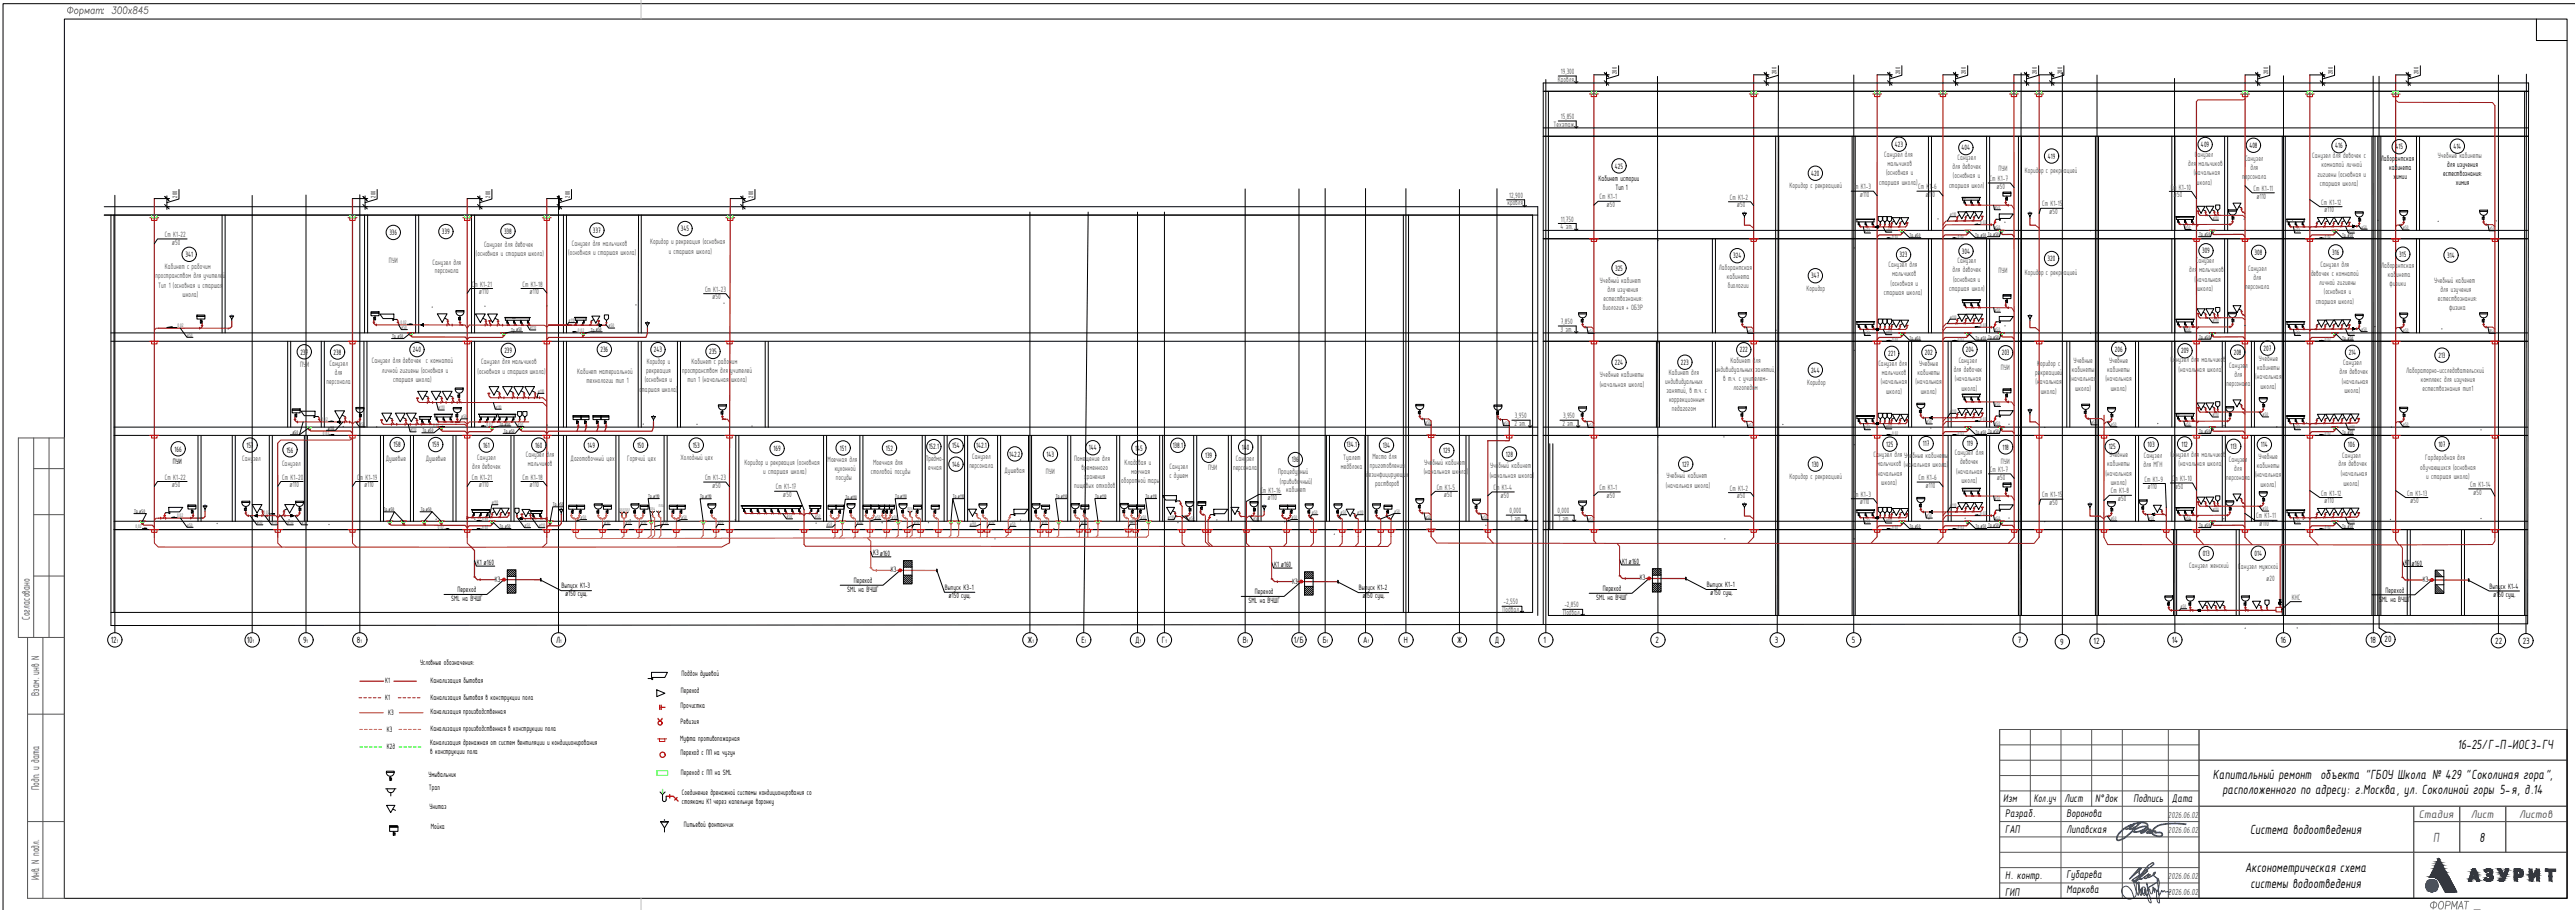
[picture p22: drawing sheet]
<svg xmlns="http://www.w3.org/2000/svg" width="841mm" height="297mm" viewBox="0 0 841 297" stroke-linecap="round" stroke-linejoin="round" font-family="sans-serif">
<defs><g id="words">
<text font-size="5.7" fill="#808080" x="793" y="298.1">ФОРМАТ _</text>
<g font-size="4.7">
<text x="802.6" y="244.4">16-25/Г-П-ИОС3-ГЧ</text>
<text x="722.8" y="254.2">Капитальный ремонт объекта &quot;ГБОУ Школа № 429 &quot;Соколиная гора&quot;,</text>
<text x="725.9" y="259.2">расположенного по адресу: г.Москва, ул. Соколиной горы 5-я, д.14</text>
<text x="734.9" y="272.2">Система водоотведения</text>
<text x="809.8" y="274.7">8</text>
<text x="733.2" y="284.7">Аксонометрическая схема</text>
<text x="735" y="289.7">системы водоотведения</text>
</g>
<text font-size="4.7" fill="#473972" x="794.7" y="274.7">П</text>
<g font-size="3.9" fill="#473972">
<text x="9.8" y="202.4" transform="rotate(-90 9.8 202.4)">Согласовано</text>
<text x="12.8" y="227.1" transform="rotate(-90 12.8 227.1)">Взам. инв N</text>
<text x="12.8" y="257.9" transform="rotate(-90 12.8 257.9)">Подп. и дата</text>
<text x="12.8" y="287.4" transform="rotate(-90 12.8 287.4)">Инв. N подл.</text>
</g>
<g font-size="3.9">
<text x="654.2" y="261.9">Изм</text>
<text x="664.3" y="261.9">Кол.уч</text>
<text x="674.3" y="261.9">Лист</text>
<text x="684.3" y="261.9">N°док</text>
<text x="696.8" y="261.9">Подпись</text>
<text x="709.4" y="261.7">Дата</text>
<text x="654.9" y="266.5">Разраб.</text>
<text x="674.9" y="266.5">Воронова</text>
<text x="654.9" y="271.9">ГАП</text>
<text x="674.9" y="271.9">Липавская</text>
<text x="654.9" y="286.8">Н. контр.</text>
<text x="674.9" y="286.6">Губарева</text>
<text x="654.9" y="292.4">ГИП</text>
<text x="674.9" y="291.6">Маркова</text>
</g>
<g font-size="3.9" fill="#545454">
<text x="790.1" y="266.9">Стадия</text>
<text x="807" y="266.9">Лист</text>
<text x="822.7" y="266.9">Листов</text>
</g>
<g font-size="3.2">
<text x="36.2" y="209.9">12</text>
<text x="80.6" y="209.9">10</text>
<text x="99" y="209.9">9</text>
<text x="116.6" y="209.9">8</text>
<text x="181.7" y="209.9">Л</text>
<text x="335.6" y="209.9">Ж</text>
<text x="353.2" y="209.9">Е</text>
<text x="370.8" y="209.9">Д</text>
<text x="379.5" y="209.8">Г</text>
<text x="405.9" y="209.9">В</text>
<text x="422.5" y="209.9">1/Б</text>
<text x="432.1" y="209.9">Б</text>
<text x="445.2" y="209.9">А</text>
<text x="458.5" y="209.9">Н</text>
<text x="475.9" y="209.9">Ж</text>
<text x="488.2" y="209.9">Д</text>
<text x="504.1" y="209.9">1</text>
<text x="540.8" y="209.9">2</text>
<text x="579.7" y="209.9">3</text>
<text x="604.8" y="209.9">5</text>
<text x="659.1" y="209.9">7</text>
<text x="709.3" y="209.9">14</text>
<text x="744.8" y="209.9">16</text>
<text x="774.1" y="209.9">18</text>
<text x="778.8" y="209.7">20</text>
<text x="672.9" y="210.5">9</text>
<text x="683.8" y="210.3">12</text>
<text x="815" y="210.1">22</text>
<text x="824" y="210.1">23</text>
</g>
<g font-size="3.1" fill="#545454">
<text x="708.1" y="266.9">2026.06.02</text>
<text x="708.1" y="272">2026.06.02</text>
<text x="708.1" y="287">2026.06.02</text>
<text x="708.1" y="292">2026.06.02</text>
</g>
<g font-size="2.7" fill="#545454">
<text x="508.8" y="26.8">Кровля</text>
<text x="509.8" y="24.3">19,300</text>
<text x="507.4" y="41.4">Техэтаж</text>
<text x="509.8" y="39">15,850</text>
<text x="615.4" y="51.2">Санузел для</text>
<text x="639.3" y="52.1">Санузел</text>
<text x="716.9" y="51.2">Санузел</text>
<text x="733.2" y="52.5">Санузел</text>
<text x="755.2" y="51.6">Санузел для девочек с</text>
<text x="796.2" y="51.6">Учебные кабинеты</text>
<text x="616" y="57.3">(основная и</text>
<text x="616.5" y="54.2">мальчиков</text>
<text x="637.7" y="55.1">для девочек</text>
<text x="637.9" y="58.2">(основная и</text>
<text x="649.8" y="59.1">Ст К1-7</text>
<text x="652.8" y="55.7">ПУИ</text>
<text x="661.4" y="56.3">Коридор с рекреацией</text>
<text x="714.7" y="54.1">для мальчиков</text>
<text x="716.5" y="57.2">(начальная</text>
<text x="732.4" y="58.4">персонала</text>
<text x="735" y="55.4">для</text>
<text x="756.9" y="57.7">гигиены (основная и</text>
<text x="758.2" y="54.5">комнатой личной</text>
<text x="492.9" y="64.7">12,900</text>
<text x="522.4" y="65.1">Ст К1-1</text>
<text x="565" y="65.3">Ст К1-2</text>
<text x="584.5" y="61.3">Коридор с рекреацией</text>
<text x="605.1" y="61.8">Ст К1-3</text>
<text x="607.4" y="64.3">ø110</text>
<text x="613.8" y="60.4">старшая школа)</text>
<text x="626.5" y="61.8">Ст К</text>
<text x="628.8" y="64.3">ø110</text>
<text x="630.2" y="61.8">1-6</text>
<text x="636.6" y="61.3">старшая школ)</text>
<text x="652.1" y="61.6">ø50</text>
<text x="709" y="61.9">Ст К1-10</text>
<text x="709.9" y="64.3">ø50</text>
<text x="717.3" y="60.3">школа)</text>
<text x="736" y="62.3">Ст К1-11</text>
<text x="737" y="64.8">ø110</text>
<text x="757.7" y="60.8">старшая школа)</text>
<text x="492.3" y="66.9">кровля</text>
<text x="524.7" y="67.6">ø50</text>
<text x="567.3" y="67.7">ø50</text>
<text x="667" y="67.4">Ст К1-15</text>
<text x="669.3" y="69.9">ø50</text>
<text x="758.2" y="66.9">Ст К1-12</text>
<text x="759.1" y="69.3">ø110</text>
<text x="53.8" y="77.4">Ст К1-22</text>
<text x="509.7" y="74.9">4 эт.</text>
<text x="509.8" y="72.4">11,750</text>
<text x="56.1" y="79.9">ø50</text>
<text x="155.5" y="83.7">(основная и старшая школа)</text>
<text x="158.1" y="80.6">Санузел для девочек</text>
<text x="185.6" y="83.3">(основная и старшая школа)</text>
<text x="186.8" y="80.2">Санузел для мальчиков</text>
<text x="212.3" y="79.8">Коридор и рекреация (основная</text>
<text x="218.4" y="82.9">и старшая школа)</text>
<text x="53.8" y="87.9">Кабинет с рабочим</text>
<text x="126.9" y="86">ПУИ</text>
<text x="141.3" y="86.3">Санузел для</text>
<text x="142" y="89.3">персонала</text>
<text x="561.4" y="88.2">Лаборантская</text>
<text x="616.8" y="87.3">Санузел для</text>
<text x="637.7" y="88.9">для девочек</text>
<text x="639.4" y="85.9">Санузел</text>
<text x="652.8" y="89.2">ПУИ</text>
<text x="661.4" y="89.8">Коридор с рекреацией</text>
<text x="715" y="88.8">для мальчиков</text>
<text x="717.2" y="85.9">Санузел</text>
<text x="734.2" y="88.3">Санузел</text>
<text x="754.8" y="89.9">девочек с комнатой</text>
<text x="757.9" y="87">Санузел для</text>
<text x="777.7" y="87.6">Лаборантская</text>
<text x="50.8" y="90.8">пространством для учителей</text>
<text x="51.7" y="94">Тип 1 (основная и старшая</text>
<text x="154.1" y="93.6">Ст К1-21</text>
<text x="170.6" y="93.6">Ст К1-18</text>
<text x="230.3" y="95.3">Ст К1-23</text>
<text x="522.5" y="92.3">Учебный кабинет</text>
<text x="525" y="95.2">для изучения</text>
<text x="564" y="91.2">кабинета</text>
<text x="564.3" y="94.1">биологии</text>
<text x="590" y="94.8">Коридор</text>
<text x="617.5" y="93.3">(основная и</text>
<text x="618" y="90.2">мальчиков</text>
<text x="636.6" y="95.1">старшая школ)</text>
<text x="637.9" y="92">(основная и</text>
<text x="716.8" y="91.9">(начальная</text>
<text x="717.6" y="95">школа)</text>
<text x="733.3" y="94.2">персонала</text>
<text x="736" y="91.3">для</text>
<text x="757.5" y="92.9">личной гигиены</text>
<text x="759" y="96">(основная и</text>
<text x="779.9" y="90.5">кабинета</text>
<text x="780.5" y="93.4">физики</text>
<text x="795" y="92.5">Учебный кабинет</text>
<text x="797.1" y="95.5">для изучения</text>
<text x="59.6" y="97.1">школа)</text>
<text x="156.4" y="96">ø110</text>
<text x="172.9" y="96">ø110</text>
<text x="232.6" y="97.7">ø50</text>
<text x="523.5" y="101.1">биология + ОБЗР</text>
<text x="523.7" y="98.2">естествознания:</text>
<text x="615.3" y="96.5">старшая школа)</text>
<text x="756.3" y="99.1">старшая школа)</text>
<text x="796.3" y="98.4">естествознания:</text>
<text x="799.9" y="101.3">физика</text>
<text x="509.8" y="105.9">7,850</text>
<text x="509.7" y="108.3">3 эт.</text>
<text x="98" y="119.8">ПУИ</text>
<text x="107.6" y="119.6">Санузел</text>
<text x="121.5" y="118.6">Санузел для девочек с комнатой</text>
<text x="157.2" y="119">Санузел для мальчиков</text>
<text x="211.2" y="118.7">Коридор и</text>
<text x="225.8" y="118.7">Кабинет с рабочим</text>
<text x="565.2" y="118.6">Кабинет для</text>
<text x="613.5" y="119.5">Санузел для</text>
<text x="626.8" y="119.5">Учебные</text>
<text x="639.7" y="118.4">Санузел</text>
<text x="665.3" y="119.3">Коридор с</text>
<text x="677.2" y="118.4">Учебные</text>
<text x="688.8" y="118.4">Учебные</text>
<text x="708.9" y="118.3">Санузел для мальчиков</text>
<text x="728.1" y="120">Санузел</text>
<text x="737.8" y="117.8">Учебные</text>
<text x="765.3" y="119.2">Санузел</text>
<text x="106.7" y="125.5">персонала</text>
<text x="109.3" y="122.5">для</text>
<text x="124.7" y="121.7">личной гигиены (основная и</text>
<text x="128.5" y="124.8">старшая школа)</text>
<text x="156" y="122.1">(основная и старшая школа)</text>
<text x="188.5" y="122">Кабинет материальной</text>
<text x="191.6" y="124.9">технологии тип 1</text>
<text x="210.6" y="124.7">(основная и</text>
<text x="211.1" y="121.6">рекреация</text>
<text x="222.8" y="121.7">пространством для учителей</text>
<text x="224.5" y="124.8">тип 1 (начальная школа)</text>
<text x="522.5" y="123.1">Учебные кабинеты</text>
<text x="543.9" y="125.4">индивидуальных</text>
<text x="545.1" y="122.5">Кабинет для</text>
<text x="560.2" y="121.5">индивидуальных занятий,</text>
<text x="562.8" y="124.4">в т.ч. с учителем-</text>
<text x="590.2" y="125.5">Коридор</text>
<text x="614.3" y="125.5">(начальная</text>
<text x="614.6" y="122.4">мальчиков</text>
<text x="625.6" y="125.5">(начальная</text>
<text x="626.3" y="122.4">кабинеты</text>
<text x="638.1" y="121.3">для девочек</text>
<text x="638.5" y="124.4">(начальная</text>
<text x="653.5" y="120.8">ПУИ</text>
<text x="664.7" y="122.3">рекреацией</text>
<text x="664.8" y="125.4">(начальная</text>
<text x="676.1" y="124.5">(</text>
<text x="676.6" y="124.5">начальная</text>
<text x="676.7" y="121.4">кабинеты</text>
<text x="687.7" y="124.5">(начальная</text>
<text x="688.3" y="121.4">кабинеты</text>
<text x="711.6" y="121.4">(начальная школа)</text>
<text x="727.2" y="125.9">персонала</text>
<text x="729.8" y="122.9">для</text>
<text x="736.6" y="123.9">(</text>
<text x="737.1" y="123.9">начальная</text>
<text x="737.2" y="120.8">кабинеты</text>
<text x="764.1" y="122.1">для девочек</text>
<text x="764.9" y="125.2">(начальная</text>
<text x="785.9" y="121.8">Лабораторно-исследовательский</text>
<text x="790.6" y="124.7">комплекс для изучения</text>
<text x="208.8" y="127.8">старшая школа)</text>
<text x="522.5" y="126.2">(начальная школа)</text>
<text x="544.3" y="128.4">занятий, в т.ч. с</text>
<text x="545.1" y="131.3">коррекционным</text>
<text x="566.2" y="127.4">логопедом</text>
<text x="616" y="128.6">школа)</text>
<text x="627.4" y="128.6">школа)</text>
<text x="640.6" y="127.5">школа)</text>
<text x="666.6" y="128.5">школа)</text>
<text x="677.8" y="127.6">школа)</text>
<text x="689.4" y="127.6">школа)</text>
<text x="738.3" y="127">школа)</text>
<text x="765.7" y="128.3">школа)</text>
<text x="791.2" y="127.7">естествознания тип1</text>
<text x="494.8" y="136.5">3,950</text>
<text x="510.5" y="136.5">3,950</text>
<text x="546" y="134.2">педагогом</text>
<text x="494.6" y="139">2 эт.</text>
<text x="510.3" y="139">2 эт.</text>
<text x="171.7" y="149.2">Санузел для</text>
<text x="317.5" y="149.8">Санузел</text>
<text x="448.2" y="149.8">Место для</text>
<text x="611.9" y="149.2">Санузел для Учебные кабинеты</text>
<text x="638.5" y="148.7">Санузел для</text>
<text x="688.8" y="149.2">Учебные</text>
<text x="700.2" y="149.6">Санузел</text>
<text x="708.9" y="149">Санузел для мальчиков</text>
<text x="737.7" y="149.8">Учебные</text>
<text x="765" y="149.3">Санузел</text>
<text x="79.1" y="150.4">Санузел</text>
<text x="92.1" y="152">Санузел</text>
<text x="126" y="150.4">Душевые</text>
<text x="139.1" y="150.4">Душевые</text>
<text x="154.2" y="153.1">для девочек</text>
<text x="155.8" y="150.2">Санузел</text>
<text x="172.4" y="152.2">мальчиков</text>
<text x="186.4" y="150.6">Доготовочный цех</text>
<text x="204.8" y="150.3">Горячий цех</text>
<text x="222.2" y="150">Холодный цех</text>
<text x="243.2" y="151.8">Коридор и рекреация (основная</text>
<text x="249.3" y="154.9">и старшая школа)</text>
<text x="270.3" y="150.8">Моечная для</text>
<text x="272.6" y="153.7">кухонной</text>
<text x="284.5" y="154.6">столовой посуды</text>
<text x="285.2" y="151.7">Моечная для</text>
<text x="302.2" y="150.6">Предмо-</text>
<text x="303.2" y="153.5">ечная</text>
<text x="316.6" y="152.7">персонала</text>
<text x="328" y="154.4">Душевая</text>
<text x="341.6" y="154.7">ПУИ</text>
<text x="350.9" y="150.4">Помещение для</text>
<text x="353.2" y="153.4">временного</text>
<text x="367.2" y="151.8">Кладовая и</text>
<text x="369.4" y="154.7">моечная</text>
<text x="382" y="153.2">Санузел</text>
<text x="394.6" y="153.5">ПУИ</text>
<text x="402.7" y="153.6">персонала</text>
<text x="403.6" y="150.6">Санузел</text>
<text x="417.5" y="154.7">Процедурный</text>
<text x="437.9" y="153">медблока</text>
<text x="438.7" y="150">Туалет</text>
<text x="446.2" y="155.6">дезинфицирующих</text>
<text x="447.4" y="152.7">приготовления</text>
<text x="465" y="154.9">(начальная школа</text>
<text x="465.1" y="151.8">Учебный кабинет</text>
<text x="479" y="154.9">)</text>
<text x="486.6" y="155.9">(начальная школа</text>
<text x="486.7" y="152.8">Учебный кабинет</text>
<text x="500.6" y="155.9">)</text>
<text x="612.7" y="155.3">(</text>
<text x="613.1" y="152.2">мальчиков (начальная школа)</text>
<text x="613.2" y="155.3">начальная</text>
<text x="638.9" y="154.7">(начальная</text>
<text x="640.2" y="151.6">девочек</text>
<text x="649.9" y="154.1">Ст К1-7</text>
<text x="653.5" y="151.5">ПУИ</text>
<text x="687.7" y="155.2">(начальная</text>
<text x="688.3" y="152.1">кабинеты</text>
<text x="700.1" y="152.5">для МГН</text>
<text x="711.6" y="152.1">(начальная школа)</text>
<text x="728" y="150.8">Санузел</text>
<text x="729.7" y="153.7">для</text>
<text x="736.5" y="155.8">(</text>
<text x="737" y="155.8">начальная</text>
<text x="737.1" y="152.7">кабинеты</text>
<text x="763.8" y="152.3">для девочек</text>
<text x="764.6" y="155.4">(начальная</text>
<text x="790.5" y="153.4">обучающихся (основная</text>
<text x="792.1" y="150.3">Гардеробная для</text>
<text x="53.8" y="156.6">Ст К1-22</text>
<text x="56.1" y="159.1">ø50</text>
<text x="92.2" y="156.6">Ст К1-20</text>
<text x="94.5" y="159.1">ø110</text>
<text x="116.6" y="156.6">Ст К1-19</text>
<text x="118.9" y="159.1">ø110</text>
<text x="154.1" y="156.6">Ст К1-21</text>
<text x="156.4" y="159.1">ø110</text>
<text x="170.6" y="156.6">Ст К1-18</text>
<text x="172.9" y="159.1">ø110</text>
<text x="230.3" y="156.7">Ст К1-23</text>
<text x="232.6" y="159.2">ø50</text>
<text x="253.4" y="159.8">Ст К1-17</text>
<text x="273" y="156.6">посуды</text>
<text x="350.8" y="159.2">пищевых отходов</text>
<text x="354.1" y="156.3">хранения</text>
<text x="366.2" y="157.6">оборотной тары</text>
<text x="381.9" y="156.2">с душем</text>
<text x="411.6" y="160.8">Ст К1-16 кабинет</text>
<text x="418" y="157.8">(прививочный)</text>
<text x="449.1" y="158.5">растворов</text>
<text x="469.2" y="159.8">Ст К1-5</text>
<text x="487.8" y="160">Ст К1-4</text>
<text x="522.4" y="160">Ст К1-1</text>
<text x="544.1" y="159.3">(начальная школа)</text>
<text x="544.2" y="156.2">Учебный кабинет</text>
<text x="565" y="160.2">Ст К1-2</text>
<text x="584.5" y="156.2">Коридор с рекреацией</text>
<text x="614.5" y="158.4">школа)</text>
<text x="626.6" y="156.7">Ст К1-6</text>
<text x="628.9" y="159.2">ø110</text>
<text x="640.6" y="157.8">школа)</text>
<text x="652.2" y="156.5">ø50</text>
<text x="689.4" y="158.3">школа)</text>
<text x="689.4" y="161.1">Ст К1-8</text>
<text x="700.4" y="157.2">Ст К1-9</text>
<text x="701.4" y="159.7">ø110</text>
<text x="709.3" y="157">Ст К1-10</text>
<text x="710.3" y="159.5">ø50</text>
<text x="727.1" y="156.6">персонала</text>
<text x="738.3" y="158.9">школа)</text>
<text x="758.2" y="161.8">Ст К1-12</text>
<text x="765.4" y="158.5">школа)</text>
<text x="786.2" y="161.8">Ст К1-13</text>
<text x="792.5" y="156.5">и старшая школа)</text>
<text x="806.8" y="159">Ст К1-14</text>
<text x="807.7" y="161.5">ø50</text>
<text x="255.7" y="162.2">ø50</text>
<text x="413.9" y="163.3">ø110</text>
<text x="471.5" y="162.3">ø50</text>
<text x="490.1" y="162.5">ø50</text>
<text x="493" y="167.5">0,000</text>
<text x="508.7" y="167.5">0,000</text>
<text x="524.7" y="162.5">ø50</text>
<text x="567.3" y="162.7">ø50</text>
<text x="605.1" y="162.2">Ст К1-3</text>
<text x="607.4" y="164.7">ø110</text>
<text x="667" y="162.3">Ст К1-15</text>
<text x="669.3" y="164.8">ø50</text>
<text x="691.7" y="163.6">ø50</text>
<text x="759.1" y="164.3">ø110</text>
<text x="787.1" y="164.3">ø50</text>
<text x="493.3" y="170">1 эт.</text>
<text x="509" y="170">1 эт.</text>
<text x="736.9" y="169.2">Ст К1-11</text>
<text x="737.9" y="171.7">ø110</text>
<text x="715" y="185.5">Санузел женский</text>
<text x="731" y="185.8">Санузел мужской</text>
<text x="740.1" y="189.6">ø20</text>
<text x="491.1" y="197.2">-2,550</text>
<text x="748.5" y="195.8">КНС</text>
<text x="490.8" y="199.8">Подвал</text>
<text x="510.6" y="200.8">Подвал</text>
<text x="510.9" y="198.2">-2,850</text>
</g>
<g font-size="2.7">
<text x="618.9" y="48">423</text>
<text x="640.7" y="49.1">404</text>
<text x="668.8" y="51.8">419</text>
<text x="718.9" y="48.1">409</text>
<text x="734.7" y="48.3">408</text>
<text x="762.7" y="48.4">416</text>
<text x="777.6" y="52.6">Лаборантская</text>
<text x="782.4" y="48.8">415</text>
<text x="801.3" y="48.6">414</text>
<text x="522" y="59">Кабинет истории</text>
<text x="527.4" y="55">425</text>
<text x="591.6" y="57.4">420</text>
<text x="780.3" y="55.5">кабинета</text>
<text x="781.8" y="58.5">химии</text>
<text x="798" y="57.5">естествознания:</text>
<text x="799.2" y="54.6">для изучения</text>
<text x="527.6" y="61.9">Тип 1</text>
<text x="802.1" y="60.4">химия</text>
<text x="127.2" y="76.8">336</text>
<text x="144.4" y="76.5">339</text>
<text x="164.6" y="76.3">338</text>
<text x="193.7" y="76">337</text>
<text x="222.4" y="75.5">345</text>
<text x="60.6" y="83.9">341</text>
<text x="640.8" y="82.9">304</text>
<text x="719.2" y="82.7">309</text>
<text x="736.4" y="83.3">308</text>
<text x="761.7" y="83.1">316</text>
<text x="783.6" y="83.8">315</text>
<text x="527.5" y="88.4">325</text>
<text x="566" y="84.3">324</text>
<text x="620.4" y="84">323</text>
<text x="668.8" y="85.3">320</text>
<text x="799.3" y="84.2">314</text>
<text x="591.6" y="90.9">347</text>
<text x="98.1" y="115.7">237</text>
<text x="109" y="115.8">238</text>
<text x="134.8" y="115">240</text>
<text x="164.7" y="115.3">239</text>
<text x="196.1" y="115">236</text>
<text x="213.5" y="115">243</text>
<text x="231.6" y="115.6">235</text>
<text x="527.4" y="119.1">224</text>
<text x="549" y="119.1">223</text>
<text x="568.2" y="115.1">222</text>
<text x="616.7" y="116.2">221</text>
<text x="628.7" y="115.9">202</text>
<text x="642.1" y="115">204</text>
<text x="653.8" y="116">203</text>
<text x="690.7" y="114.8">206</text>
<text x="712.4" y="115.4">209</text>
<text x="729.6" y="115.8">208</text>
<text x="739.3" y="114.5">207</text>
<text x="767.1" y="115.9">214</text>
<text x="796.4" y="116.8">213</text>
<text x="591.5" y="121.6">244</text>
<text x="57" y="147.4">166</text>
<text x="80.5" y="146.2">157</text>
<text x="93.6" y="147.7">156</text>
<text x="128.6" y="146">158</text>
<text x="141.1" y="146">159</text>
<text x="157.8" y="146.2">161</text>
<text x="174.8" y="146.2">160</text>
<text x="191.9" y="146.2">149</text>
<text x="208.1" y="146.2">150</text>
<text x="226.3" y="146.2">153</text>
<text x="252.7" y="147.3">169</text>
<text x="274.3" y="147.1">151</text>
<text x="289.4" y="147.1">152</text>
<text x="303.3" y="146.7">152.1</text>
<text x="311" y="146.4">154</text>
<text x="318.9" y="146.2">142.1</text>
<text x="329.6" y="149">142.2</text>
<text x="341.8" y="149.1">143</text>
<text x="355.6" y="147">144</text>
<text x="370.8" y="147.1">145</text>
<text x="383" y="146.2">138.1</text>
<text x="393.6" y="149.5">139</text>
<text x="405.6" y="146.8">140</text>
<text x="439.8" y="146">134.1</text>
<text x="451.6" y="146.2">134</text>
<text x="471.4" y="148">129</text>
<text x="491.8" y="149">128</text>
<text x="616.1" y="145.8">125</text>
<text x="628.1" y="145.7">117</text>
<text x="642.4" y="145.6">119</text>
<text x="654" y="146.8">118</text>
<text x="688.7" y="146.6">125</text>
<text x="701.4" y="146">103</text>
<text x="712.5" y="145.8">112</text>
<text x="728.5" y="146.6">113</text>
<text x="738.5" y="146">114</text>
<text x="766.9" y="146.1">106</text>
<text x="796.4" y="145.8">107</text>
<text x="56.4" y="151.6">ПУИ</text>
<text x="311" y="152.4">146</text>
<text x="421.9" y="150.9">136</text>
<text x="549.4" y="152.4">127</text>
<text x="591.8" y="152.4">130</text>
<text x="155.8" y="184.3">К1 ø160</text>
<text x="285.1" y="181.3">К3ø160</text>
<text x="416.1" y="185">К1 ø160</text>
<text x="529.8" y="183.9">К1 ø160</text>
<text x="719.4" y="181.6">013</text>
<text x="736.4" y="181.5">014</text>
<text x="785.4" y="184.4">К</text>
<text x="786.4" y="184.4">1</text>
<text x="787.6" y="184.7">ø160</text>
<text x="161.6" y="189.9">К3</text>
<text x="278.8" y="190.3">Переход</text>
<text x="291" y="186.8">К3</text>
<text x="422" y="190.5">К3</text>
<text x="535.6" y="189.5">К3</text>
<text x="557.5" y="191.7">Выпуск К1-1</text>
<text x="791.3" y="190">К3</text>
<text x="147.3" y="196.2">SML на ВЧШГ</text>
<text x="149.4" y="193.3">Переход</text>
<text x="183.4" y="192.1">Выпуск К1-3</text>
<text x="184.6" y="194.7">ø150 сущ.</text>
<text x="276.7" y="193.2">SML на ВЧШГ</text>
<text x="308.6" y="192.6">Выпуск К3-1</text>
<text x="309.8" y="195.2">ø150 сущ.</text>
<text x="407.7" y="196.9">SML на ВЧШГ</text>
<text x="409.8" y="193.9">Переход</text>
<text x="443.8" y="192.7">Выпуск К1-2</text>
<text x="445" y="195.3">ø150 сущ.</text>
<text x="521.4" y="195.9">SML на ВЧШГ</text>
<text x="523.5" y="192.9">Переход</text>
<text x="558.6" y="194.3">ø150 сущ.</text>
<text x="777" y="196.3">SML на ВЧШГ</text>
<text x="779.1" y="193.4">Переход</text>
<text x="813.1" y="192.2">Выпуск К1-4</text>
<text x="814.3" y="194.8">ø150 сущ.</text>
<text x="137.2" y="216.9">Условные обозначения:</text>
<text x="222.6" y="220.6">Поддон душевой</text>
<text x="125.8" y="223.1">К1</text>
<text x="140.6" y="222.9">Канализация бытовая</text>
<text x="222.4" y="226.1">Переход</text>
<text x="125.8" y="228.6">К1</text>
<text x="126.8" y="233.2">К3</text>
<text x="140.6" y="233">Канализация производственная</text>
<text x="140.6" y="228.4">Канализация бытовая в конструкции пола</text>
<text x="222.2" y="231.2">Прочистка</text>
<text x="126.3" y="238.9">К3</text>
<text x="140.6" y="238.7">Канализация производственная в конструкции пола</text>
<text x="222.2" y="236.3">Ревизия</text>
<text x="126.3" y="244.6">К2д</text>
<text x="140.5" y="243.1">Канализация дренажная от систем вентиляции и кондиционирования</text>
<text x="140.5" y="246">в конструкции пола</text>
<text x="222.1" y="241.7">Муфта противопожарная</text>
<text x="222.2" y="246.4">Переход с ПП на чугун</text>
<text x="140" y="253.6">Умывальник</text>
<text x="140.1" y="257.9">Трап</text>
<text x="222.4" y="252.9">Переход с ПП на SML</text>
<text x="222.7" y="259.6">Соединение дренажной системы кондиционирования со</text>
<text x="222.7" y="262.5">стояками К1 через капельную воронку</text>
<text x="140.3" y="264">Унитаз</text>
<text x="223.3" y="269.9">Питьевой фонтанчик</text>
<text x="140.7" y="270.6">Мойка</text>
</g>
<g font-size="2.3">
<text x="528.1" y="24.1" transform="rotate(-90 528.1 24.1)">200</text>
<text x="580.3" y="24.1" transform="rotate(-90 580.3 24.1)">200</text>
<text x="620.6" y="24.1" transform="rotate(-90 620.6 24.1)">200</text>
<text x="642.1" y="24.1" transform="rotate(-90 642.1 24.1)">200</text>
<text x="665.3" y="24.1" transform="rotate(-90 665.3 24.1)">200</text>
<text x="673.5" y="24.1" transform="rotate(-90 673.5 24.1)">200</text>
<text x="740.8" y="24.1" transform="rotate(-90 740.8 24.1)">200</text>
<text x="761.9" y="24.1" transform="rotate(-90 761.9 24.1)">200</text>
<text x="789.9" y="24.1" transform="rotate(-90 789.9 24.1)">200</text>
<text x="57.9" y="64.5" transform="rotate(-90 57.9 64.5)">200</text>
<text x="122.6" y="64.5" transform="rotate(-90 122.6 64.5)">200</text>
<text x="160.1" y="64.5" transform="rotate(-90 160.1 64.5)">200</text>
<text x="186.1" y="64.5" transform="rotate(-90 186.1 64.5)">200</text>
<text x="246" y="64.5" transform="rotate(-90 246 64.5)">200</text>
</g>
<g font-size="1.8" fill="#545454">
<text x="636.8" y="70.5">ø110</text>
<text x="651.4" y="68.3">ø50</text>
<text x="722.6" y="71.7">ø110</text>
<text x="608.9" y="75.9">ø50</text>
<text x="615.9" y="75.6">ø110</text>
<text x="618" y="77.8">0,02</text>
<text x="639.5" y="77.8">0,02</text>
<text x="646.8" y="73.2">0,02</text>
<text x="651.4" y="74.7">ø50</text>
<text x="713.6" y="74.7">ø50</text>
<text x="749.4" y="75.9">ø50</text>
<text x="759.3" y="77.8">0,02</text>
<text x="767" y="75.9">ø110</text>
<text x="771.2" y="74.6">ø50</text>
<text x="784.8" y="74.9">ø50</text>
<text x="812.9" y="75.1">ø50</text>
<text x="651.4" y="101.7">ø50</text>
<text x="58" y="106.9">0,02</text>
<text x="130.8" y="105.9">0,02</text>
<text x="131" y="107.4">ø50</text>
<text x="173" y="107.5">ø110</text>
<text x="185.7" y="105.1">ø110</text>
<text x="198.8" y="106.9">ø50</text>
<text x="636.9" y="104">ø110</text>
<text x="646.8" y="106.7">0,02</text>
<text x="722.6" y="105.2">ø110</text>
<text x="61" y="109.9">ø50</text>
<text x="188.8" y="108.4">0,02</text>
<text x="518.7" y="108.6">ø50</text>
<text x="570.8" y="108.6">ø50</text>
<text x="608.9" y="109.3">ø50</text>
<text x="615.9" y="109">ø110</text>
<text x="618" y="111.2">0,02</text>
<text x="639.5" y="111.2">0,02</text>
<text x="651.4" y="108.1">ø50</text>
<text x="713.6" y="108.2">ø50</text>
<text x="749.4" y="109.3">ø50</text>
<text x="759.3" y="111.2">0,02</text>
<text x="767" y="109.3">ø110</text>
<text x="771.2" y="108.1">ø50</text>
<text x="784.8" y="108.3">ø50</text>
<text x="812.9" y="108.6">ø50</text>
<text x="175.7" y="128.2">ø110</text>
<text x="105.1" y="137.6">0,02</text>
<text x="143.1" y="133.6">ø110</text>
<text x="150.6" y="136.5">ø50</text>
<text x="161.7" y="133.4">ø110</text>
<text x="636.9" y="134.8">ø110</text>
<text x="646.8" y="137.4">0,02</text>
<text x="651.4" y="132.5">ø50</text>
<text x="722.6" y="135.9">ø110</text>
<text x="739" y="135.9">ø50</text>
<text x="105.5" y="142">0,02</text>
<text x="117.3" y="139.1">ø50</text>
<text x="133.9" y="140.8">ø110</text>
<text x="141.4" y="139.3">0,02</text>
<text x="158.9" y="139.1">0,02</text>
<text x="169" y="139">ø50</text>
<text x="465.5" y="138.6">ø50</text>
<text x="491" y="138.7">ø50</text>
<text x="518.7" y="139.3">ø50</text>
<text x="570.8" y="139.3">ø50</text>
<text x="608.9" y="140.1">ø50</text>
<text x="615.9" y="139.8">ø110</text>
<text x="618" y="142">0,02</text>
<text x="629.1" y="138.2">ø50</text>
<text x="639.5" y="142">0,02</text>
<text x="651.4" y="138.9">ø50</text>
<text x="683" y="138.5">ø50</text>
<text x="689.4" y="139.1">ø50</text>
<text x="713.6" y="138.9">ø50</text>
<text x="749.4" y="140.1">ø50</text>
<text x="759.3" y="142">0,02</text>
<text x="767" y="140.1">ø110</text>
<text x="784.8" y="139.1">ø50</text>
<text x="86.1" y="167.8">0,02</text>
<text x="160.6" y="164.5">ø110</text>
<text x="428.4" y="167.8">ø50</text>
<text x="437.8" y="167.8">ø50</text>
<text x="443.2" y="167.8">ø110</text>
<text x="455.4" y="167.4">ø50</text>
<text x="636.9" y="165.5">ø110</text>
<text x="651.4" y="163.2">ø50</text>
<text x="722.6" y="166.6">ø110</text>
<text x="739" y="166.6">ø50</text>
<text x="44.3" y="172.5">0,02</text>
<text x="57.8" y="168.9">0,02</text>
<text x="61.1" y="171.9">ø50</text>
<text x="83.9" y="171.1">ø50</text>
<text x="88.6" y="171.1">ø110</text>
<text x="93.8" y="171.1">ø110</text>
<text x="98.5" y="171.1">ø50</text>
<text x="143" y="172.7">0,02</text>
<text x="157.5" y="172.7">0,02</text>
<text x="157.5" y="170">0,02</text>
<text x="171.3" y="172">ø50</text>
<text x="176" y="172">ø110</text>
<text x="189.6" y="169.4">ø50</text>
<text x="197.3" y="171.1">ø50</text>
<text x="204.3" y="171">ø50</text>
<text x="209.3" y="171">ø50</text>
<text x="216.4" y="171">ø50</text>
<text x="222.5" y="169.4">ø50</text>
<text x="234.4" y="171">ø50</text>
<text x="256.9" y="169.2">ø50</text>
<text x="266.1" y="169.2">ø50</text>
<text x="269.9" y="171.8">ø50</text>
<text x="279.9" y="170.9">ø50</text>
<text x="285.7" y="169.4">ø50</text>
<text x="291.2" y="169.4">ø50</text>
<text x="298.4" y="171">ø50</text>
<text x="316.7" y="171.6">ø110</text>
<text x="323" y="171">ø50</text>
<text x="329.8" y="171.6">ø50</text>
<text x="340.3" y="171">ø50</text>
<text x="353.1" y="171">ø50</text>
<text x="369" y="170.9">ø50</text>
<text x="372.5" y="169.4">ø50</text>
<text x="381.4" y="169.4">ø110</text>
<text x="388.3" y="169.9">ø50</text>
<text x="409.3" y="169.9">ø50</text>
<text x="421.8" y="169.4">ø50</text>
<text x="465.5" y="169.3">ø50</text>
<text x="484" y="169.5">ø50</text>
<text x="518.7" y="170.1">ø50</text>
<text x="608.9" y="170.8">ø50</text>
<text x="615.9" y="170.5">ø110</text>
<text x="618" y="172.7">0,02</text>
<text x="629.1" y="168.9">ø50</text>
<text x="639.5" y="172.7">0,02</text>
<text x="646.8" y="168.2">0,02</text>
<text x="651.4" y="169.6">ø50</text>
<text x="689.4" y="169.9">ø50</text>
<text x="701.7" y="169.7">ø50</text>
<text x="713.6" y="169.7">ø50</text>
<text x="749.4" y="170.8">ø50</text>
<text x="759.3" y="172.7">0,02</text>
<text x="767" y="170.8">ø110</text>
<text x="712.2" y="198.5">ø50</text>
</g>
<g font-size="1.8">
<text x="623.7" y="77.5">Тр.ø50</text>
<text x="645.2" y="77.5">Тр.ø50 Тр.ø50</text>
<text x="718.3" y="77.2">Тр.ø50</text>
<text x="765" y="77.5">Тр.ø50</text>
<text x="128.1" y="110.4">Тр.ø50</text>
<text x="167" y="108.2">Тр.ø50</text>
<text x="193" y="108.2">Тр.ø50</text>
<text x="623.7" y="110.9">Тр.ø50</text>
<text x="645.2" y="110.9">Тр.ø50 Тр.ø50</text>
<text x="718.3" y="110.6">Тр.ø50</text>
<text x="765" y="110.9">Тр.ø50</text>
<text x="95.5" y="141.7">ø50</text>
<text x="107" y="140.3">ø110</text>
<text x="138" y="141.2">Тр.ø50</text>
<text x="163.2" y="139">Тр.ø50</text>
<text x="164.5" y="141.3">Тр.ø50</text>
<text x="645.2" y="141.7">Тр.ø50 Тр.ø50</text>
<text x="718.3" y="141.4">Тр.ø50</text>
<text x="765" y="141.7">Тр.ø50</text>
<text x="43.8" y="167.5">Тр.ø50</text>
<text x="125.2" y="167">Тр.ø50</text>
<text x="137.4" y="166.9">Тр.ø50</text>
<text x="180.5" y="165.3">Тр.ø50</text>
<text x="211.7" y="162.5">Тр.ø110</text>
<text x="228.7" y="162.5">Тр.ø110</text>
<text x="276.1" y="162.7">Тр.ø110</text>
<text x="292.4" y="162.5">Тр.ø110</text>
<text x="311.2" y="162.5">Тр.ø110</text>
<text x="344.8" y="162.5">Тр.ø110</text>
<text x="357.6" y="162.5">Тр.ø110</text>
<text x="374.2" y="162.5">Тр.ø110</text>
<text x="163.2" y="172.4">Тр.ø50</text>
<text x="623.7" y="172.4">Тр.ø50</text>
<text x="645.2" y="172.4">Тр.ø50 Тр.ø50</text>
<text x="718.3" y="172.1">Тр.ø50</text>
<text x="765" y="172.4">Тр.ø50</text>
<text x="38.2" y="209.9">1</text>
<text x="82.6" y="209.9">1</text>
<text x="100.2" y="209.9">1</text>
<text x="117.7" y="209.9">1</text>
<text x="183" y="209.9">1</text>
<text x="337.3" y="209.9">1</text>
<text x="354.3" y="209.9">1</text>
<text x="372.3" y="209.9">1</text>
<text x="380.7" y="209.8">1</text>
<text x="407.2" y="209.9">1</text>
<text x="433.4" y="209.9">1</text>
<text x="446.7" y="209.9">1</text>
</g>
<g font-size="1.4" fill="#545454">
<text x="202.1" y="166.7">П</text>
<text x="202.6" y="166.7">057П057</text>
<text x="212.1" y="166.5">П054</text>
<text x="215.2" y="165.5">П054</text>
<text x="296.4" y="166.4">П074</text>
</g>
</g></defs>
<g fill="none" stroke="#000" stroke-width=".33">
<circle cx="528.8" cy="54.1" r="2.34"/>
<circle cx="592.9" cy="56.5" r="2.34"/>
<circle cx="620.2" cy="47.1" r="2.34"/>
<circle cx="642.1" cy="48.2" r="2.34"/>
<circle cx="670.1" cy="50.9" r="2.34"/>
<circle cx="720.2" cy="47.2" r="2.34"/>
<circle cx="736" cy="47.4" r="2.34"/>
<circle cx="763.9" cy="47.6" r="2.34"/>
<circle cx="783.6" cy="47.9" r="2.34"/>
<circle cx="802.6" cy="47.7" r="2.34"/>
<circle cx="128.5" cy="75.9" r="2.34"/>
<circle cx="145.6" cy="75.6" r="2.34"/>
<circle cx="165.9" cy="75.5" r="2.34"/>
<circle cx="195" cy="75.1" r="2.34"/>
<circle cx="223.7" cy="74.6" r="2.34"/>
<circle cx="61.8" cy="83" r="2.34"/>
<circle cx="528.8" cy="87.5" r="2.34"/>
<circle cx="567.4" cy="83.5" r="2.34"/>
<circle cx="592.9" cy="90" r="2.34"/>
<circle cx="621.7" cy="83.2" r="2.34"/>
<circle cx="642.1" cy="82" r="2.34"/>
<circle cx="670.1" cy="84.4" r="2.34"/>
<circle cx="720.5" cy="81.9" r="2.34"/>
<circle cx="737.7" cy="82.4" r="2.34"/>
<circle cx="762.9" cy="82.2" r="2.34"/>
<circle cx="784.8" cy="83" r="2.34"/>
<circle cx="800.5" cy="83.3" r="2.34"/>
<circle cx="99.4" cy="114.8" r="2.34"/>
<circle cx="110.2" cy="114.9" r="2.34"/>
<circle cx="136.2" cy="114.1" r="2.34"/>
<circle cx="166" cy="114.4" r="2.34"/>
<circle cx="197.4" cy="114.1" r="2.34"/>
<circle cx="214.9" cy="114.1" r="2.34"/>
<circle cx="232.9" cy="114.7" r="2.34"/>
<circle cx="528.8" cy="118.2" r="2.34"/>
<circle cx="550.3" cy="118.2" r="2.34"/>
<circle cx="569.5" cy="114.2" r="2.34"/>
<circle cx="617.9" cy="115.3" r="2.34"/>
<circle cx="630" cy="115" r="2.34"/>
<circle cx="643.4" cy="114.1" r="2.34"/>
<circle cx="655.1" cy="115.1" r="2.34"/>
<circle cx="692" cy="113.9" r="2.34"/>
<circle cx="713.6" cy="114.5" r="2.34"/>
<circle cx="730.8" cy="114.9" r="2.34"/>
<circle cx="740.6" cy="113.6" r="2.34"/>
<circle cx="768.3" cy="115" r="2.34"/>
<circle cx="797.6" cy="115.9" r="2.34"/>
<circle cx="592.9" cy="120.8" r="2.34"/>
<circle cx="58.2" cy="146.5" r="2.34"/>
<circle cx="81.7" cy="145.3" r="2.34"/>
<circle cx="94.7" cy="146.8" r="2.34"/>
<circle cx="129.7" cy="145.1" r="2.34"/>
<circle cx="142.3" cy="145.1" r="2.34"/>
<circle cx="158.8" cy="145.3" r="2.34"/>
<circle cx="176" cy="145.3" r="2.34"/>
<circle cx="193.1" cy="145.3" r="2.34"/>
<circle cx="209.2" cy="145.3" r="2.34"/>
<circle cx="227.4" cy="145.3" r="2.34"/>
<circle cx="253.8" cy="146.4" r="2.34"/>
<circle cx="275.4" cy="146.2" r="2.34"/>
<circle cx="290.5" cy="146.2" r="2.34"/>
<circle cx="305" cy="145.8" r="2.34"/>
<circle cx="312.2" cy="151.5" r="2.34"/>
<circle cx="312.3" cy="145.5" r="2.34"/>
<circle cx="320.6" cy="145.4" r="2.34"/>
<circle cx="331.5" cy="148.2" r="2.34"/>
<circle cx="343.1" cy="148.3" r="2.34"/>
<circle cx="356.9" cy="146.1" r="2.34"/>
<circle cx="372" cy="146.2" r="2.34"/>
<circle cx="384.7" cy="145.4" r="2.34"/>
<circle cx="394.8" cy="148.6" r="2.34"/>
<circle cx="406.8" cy="145.9" r="2.34"/>
<circle cx="423.1" cy="150" r="2.34"/>
<circle cx="441.5" cy="145.2" r="2.34"/>
<circle cx="452.8" cy="145.3" r="2.34"/>
<circle cx="472.5" cy="147.1" r="2.34"/>
<circle cx="493" cy="148.1" r="2.34"/>
<circle cx="550.6" cy="151.5" r="2.34"/>
<circle cx="592.9" cy="151.5" r="2.34"/>
<circle cx="617.3" cy="145" r="2.34"/>
<circle cx="629.1" cy="144.8" r="2.34"/>
<circle cx="643.4" cy="144.7" r="2.34"/>
<circle cx="655.1" cy="145.9" r="2.34"/>
<circle cx="689.9" cy="145.8" r="2.34"/>
<circle cx="702.6" cy="145.1" r="2.34"/>
<circle cx="713.5" cy="144.9" r="2.34"/>
<circle cx="729.6" cy="145.7" r="2.34"/>
<circle cx="739.6" cy="145.1" r="2.34"/>
<circle cx="768" cy="145.2" r="2.34"/>
<circle cx="797.6" cy="144.9" r="2.34"/>
<circle cx="720.6" cy="180.7" r="2.34"/>
<circle cx="737.6" cy="180.6" r="2.34"/>
</g>
<g fill="#000" stroke="#000" stroke-width=".33">
<circle cx="541.5" cy="78.5" r=".04"/>
<circle cx="633" cy="71.5" r=".04"/>
<circle cx="654.8" cy="72.6" r=".04"/>
<circle cx="682.8" cy="75.3" r=".04"/>
<circle cx="733" cy="71.5" r=".04"/>
<circle cx="748.7" cy="71.8" r=".04"/>
<circle cx="776.7" cy="71.9" r=".04"/>
<circle cx="796.4" cy="72.3" r=".04"/>
<circle cx="815.3" cy="72.1" r=".04"/>
<circle cx="158.4" cy="100" r=".04"/>
<circle cx="178.7" cy="99.8" r=".04"/>
<circle cx="207.7" cy="99.5" r=".04"/>
<circle cx="236.5" cy="99" r=".04"/>
<circle cx="605.7" cy="80.9" r=".04"/>
<circle cx="74.5" cy="107.4" r=".04"/>
<circle cx="141.2" cy="100.3" r=".04"/>
<circle cx="541.5" cy="111.9" r=".04"/>
<circle cx="580.1" cy="107.8" r=".04"/>
<circle cx="605.7" cy="114.4" r=".04"/>
<circle cx="634.5" cy="107.5" r=".04"/>
<circle cx="654.9" cy="106.3" r=".04"/>
<circle cx="682.8" cy="108.8" r=".04"/>
<circle cx="733.2" cy="106.2" r=".04"/>
<circle cx="750.4" cy="106.8" r=".04"/>
<circle cx="775.6" cy="106.6" r=".04"/>
<circle cx="797.5" cy="107.3" r=".04"/>
<circle cx="813.3" cy="107.6" r=".04"/>
<circle cx="112.1" cy="139.2" r=".04"/>
<circle cx="123" cy="139.3" r=".04"/>
<circle cx="148.9" cy="138.5" r=".04"/>
<circle cx="178.8" cy="138.8" r=".04"/>
<circle cx="210.1" cy="138.5" r=".04"/>
<circle cx="227.6" cy="138.5" r=".04"/>
<circle cx="245.6" cy="139.1" r=".04"/>
<circle cx="582.3" cy="138.6" r=".04"/>
<circle cx="630.6" cy="139.7" r=".04"/>
<circle cx="642.8" cy="139.4" r=".04"/>
<circle cx="656.2" cy="138.5" r=".04"/>
<circle cx="667.8" cy="139.5" r=".04"/>
<circle cx="704.7" cy="138.2" r=".04"/>
<circle cx="726.4" cy="138.9" r=".04"/>
<circle cx="743.6" cy="139.3" r=".04"/>
<circle cx="753.3" cy="138" r=".04"/>
<circle cx="781.1" cy="139.4" r=".04"/>
<circle cx="541.5" cy="142.6" r=".04"/>
<circle cx="563" cy="142.6" r=".04"/>
<circle cx="605.7" cy="145.1" r=".04"/>
<circle cx="810.3" cy="140.3" r=".04"/>
<circle cx="70.9" cy="170.9" r=".04"/>
<circle cx="94.4" cy="169.7" r=".04"/>
<circle cx="107.5" cy="171.2" r=".04"/>
<circle cx="142.5" cy="169.5" r=".04"/>
<circle cx="155" cy="169.5" r=".04"/>
<circle cx="171.6" cy="169.7" r=".04"/>
<circle cx="188.7" cy="169.7" r=".04"/>
<circle cx="205.9" cy="169.7" r=".04"/>
<circle cx="222" cy="169.7" r=".04"/>
<circle cx="240.2" cy="169.7" r=".04"/>
<circle cx="266.6" cy="170.8" r=".04"/>
<circle cx="288.1" cy="170.6" r=".04"/>
<circle cx="303.3" cy="170.6" r=".04"/>
<circle cx="317.7" cy="170.2" r=".04"/>
<circle cx="325" cy="175.9" r=".04"/>
<circle cx="325" cy="169.9" r=".04"/>
<circle cx="333.3" cy="169.7" r=".04"/>
<circle cx="344.2" cy="172.5" r=".04"/>
<circle cx="355.8" cy="172.7" r=".04"/>
<circle cx="369.7" cy="170.5" r=".04"/>
<circle cx="384.7" cy="170.6" r=".04"/>
<circle cx="397.4" cy="169.7" r=".04"/>
<circle cx="407.5" cy="173" r=".04"/>
<circle cx="419.6" cy="170.3" r=".04"/>
<circle cx="435.8" cy="174.4" r=".04"/>
<circle cx="454.2" cy="169.5" r=".04"/>
<circle cx="465.6" cy="169.7" r=".04"/>
<circle cx="485.3" cy="171.5" r=".04"/>
<circle cx="505.7" cy="172.5" r=".04"/>
<circle cx="563.3" cy="175.9" r=".04"/>
<circle cx="605.7" cy="175.9" r=".04"/>
<circle cx="630" cy="169.3" r=".04"/>
<circle cx="641.9" cy="169.2" r=".04"/>
<circle cx="656.2" cy="169.1" r=".04"/>
<circle cx="667.8" cy="170.2" r=".04"/>
<circle cx="702.6" cy="170.1" r=".04"/>
<circle cx="715.4" cy="169.5" r=".04"/>
<circle cx="726.3" cy="169.3" r=".04"/>
<circle cx="742.3" cy="170.1" r=".04"/>
<circle cx="752.3" cy="169.5" r=".04"/>
<circle cx="780.8" cy="169.6" r=".04"/>
<circle cx="810.3" cy="169.2" r=".04"/>
<circle cx="733.3" cy="205.1" r=".04"/>
<circle cx="750.3" cy="205" r=".04"/>
</g>
<g fill="none" stroke="#000" stroke-width=".33">
<path d="M504.9 26v180.5M541.4 24.9l.1 181.6M580.8 24.6l-.3 181.9M605.5 24.5l-.1 182M660.1 23.8l-.3 182.7M673.6 23.7v183.4M684.9 24.5v182.4M710.2 25.6l.1 180.9M745.8 24.7v181.8M775.1 24.8l.1 181.7M777 24.9v180.1M816 24.5v182.3"/>
<path d="M825.1 24.2l-.1 182.6M37.5 63.8v142.7M82.4 63.8v142.7M99.9 63.7v142.8M117.5 63.6v142.9M182.4 63.9v142.6M336.4 69.2v137.3M355.4 69.2l-1.4 137.3M371.5 69.2v137.3M380.3 69.2v137.3M406.7 61.7v144.8M424.3 61.7v144.8"/>
<path d="M432.8 61.5v145M446 61.5v145M459.2 61.6v144.9M476.7 61.9v144.6M488.9 61.6v144.9"/>
<circle cx="37.5" cy="208.9" r="2.34"/>
<circle cx="82.4" cy="208.9" r="2.34"/>
<circle cx="99.9" cy="208.9" r="2.34"/>
<circle cx="117.5" cy="208.9" r="2.34"/>
<circle cx="182.4" cy="208.9" r="2.34"/>
<circle cx="336.4" cy="208.9" r="2.34"/>
<circle cx="354" cy="208.9" r="2.34"/>
<circle cx="371.5" cy="208.9" r="2.34"/>
<circle cx="380.3" cy="208.9" r="2.34"/>
<circle cx="406.7" cy="208.9" r="2.34"/>
<circle cx="424.3" cy="208.9" r="2.34"/>
<circle cx="432.8" cy="208.9" r="2.34"/>
<circle cx="446" cy="208.9" r="2.34"/>
<circle cx="459.2" cy="208.9" r="2.34"/>
<circle cx="476.7" cy="208.9" r="2.34"/>
<circle cx="488.9" cy="208.9" r="2.34"/>
<circle cx="504.9" cy="208.9" r="2.34"/>
<circle cx="541.5" cy="208.9" r="2.34"/>
<circle cx="580.5" cy="208.9" r="2.34"/>
<circle cx="605.4" cy="208.9" r="2.34"/>
<circle cx="659.8" cy="208.9" r="2.34"/>
<circle cx="673.6" cy="209.5" r="2.34"/>
<circle cx="684.9" cy="209.3" r="2.34"/>
<circle cx="710.3" cy="208.9" r="2.34"/>
<circle cx="745.8" cy="208.9" r="2.34"/>
<circle cx="775.1" cy="208.9" r="2.34"/>
<circle cx="779.9" cy="208.7" r="2.34"/>
<circle cx="816" cy="209.1" r="2.34"/>
<circle cx="825" cy="209.1" r="2.34"/>
</g>
<g fill="none" stroke="#000" stroke-width=".33">
<path d="M504 29.8h321.9M505.7 29.8v171.1h319.9M824.6 29.8v171.1M504 44.5h321.8M504 41.7h321.8M579.9 44.5v156.4M580.9 44.5v156.4M604.9 44.5v156.4M605.9 44.5v156.4M629.9 44.5v30.7M630.8 44.5v30.7M648.8 44.5v30.7"/>
<path d="M649.8 44.5v30.7M659.2 44.5v156.4M660.2 44.5v156.4M684.4 44.5v156.4M685.4 44.5v156.4M709.3 44.5v30.7M710.3 44.5v30.7M726.6 44.5v30.7M727.6 44.5v30.7M745.4 44.5v156.4M746.4 44.5v156.4M774.7 44.5v156.4"/>
<path d="M775.7 44.5v156.4M776.6 44.5v156.4M777.6 44.5v156.4M789.2 44.5v30.7M790.2 44.5v30.7M34 67.5h468.2v133.4M34 70.2h468.2M36.2 70.2v134l789.4-.6 .3-176.5h-321.9v176.5M37.2 70.2v129.7M72.5 70.2v38.5M73.5 70.2v38.5M119.1 70.2v38.5"/>
<path d="M120.1 70.2v38.5M135.7 70.2v38.5M136.7 70.2v38.5M154 70.2v38.5M155 70.2v38.5M184 70.2v38.5M185 70.2v38.5M208.6 70.2l-.2 38.5M209.4 70.2v38.5M458.4 70.2v129.7M460 70.2v129.7M500.6 70.2v129.7"/>
<path d="M504 77.9h321.6M504 75.2h321.6M559.3 77.9v30.8M560.3 77.9v30.8M629.9 77.9v30.8M630.8 77.9v30.8M648.8 77.9v30.8M649.8 77.9v30.8M709.3 77.9v30.8M710.3 77.9v30.8M726.6 77.9v30.8M727.6 77.9v30.8"/>
<path d="M789.2 77.9v30.8M790.2 77.9v30.8M36.2 108.7h466M36.3 111.4h465.9M94 111.4v28M94.9 111.4v28M104.9 111.4v28M105.9 111.4v28M118.9 111.4v28M119.9 111.4v28M154 111.4v28M155 111.4v28"/>
<path d="M184 111.4v28M185 111.4v28M208.4 111.4v28.1M209.4 111.4v28.1M221.3 111.4v28.1M222.3 111.4v28.1M249.9 111.4v28.1M250.9 111.4v28.1M504 111.4h321.6M504 108.7h321.6M541 111.4v28M542 111.4v28"/>
<path d="M559.3 111.4v28M560.3 111.4v28M623.4 111.4v28M624.3 111.4v28M636.3 111.4v28M637.3 111.4v28M648.8 111.4v28M649.8 111.4v28M675 111.4v28M676 111.4v28M697.5 111.4v28M698.5 111.4v28"/>
<path d="M709.3 111.4v28M710.3 111.4v28M725.8 111.4v28M726.8 111.4v28M735.3 111.4v28M736.3 111.4v28M37.2 139.4h465M504 139.4h321.6M37.2 142.1h465M64.7 142.2v28M65.7 142.2v28M75.9 142.2v28"/>
<path d="M76.8 142.2v28M88 142.2v28M88.9 142.2v28M99.4 142.2v28M100.4 142.2v28M124.3 142.2v28M125.3 142.2v28M134.1 142.2v28M135.1 142.2v28M148 142.2v28M148.9 142.2v28M166.9 142.1v28"/>
<path d="M167.9 142.1v28M184 142.1v28M185 142.1v28M201.2 142.2v28M202.1 142.2v28M216.9 142.2v28M217.9 142.2v28M240.3 142.2v28M241.3 142.2v28M269 142.2v28M270 142.2v28M280.8 142.2v28"/>
<path d="M281.8 142.2v28M301.2 142.1v28M302.2 142.1v28M308.4 142.1v28M309.4 142.1v28M315 142.1v28M316 142.1v28M325.8 142.2v28M326.8 142.2v28M335.9 142.2v28M336.9 142.2v28M348.7 142.2v28"/>
<path d="M349.7 142.2v28M364.7 142.2v28M365.7 142.2v28M378.8 142.1v28M379.7 142.1v28M389.9 142.2v28M390.9 142.2v28M401.2 142.1v28M402.2 142.1v28M410.9 142.1v28M411.9 142.1v28M433.2 142.1v28"/>
<path d="M434.2 142.1v28M445.8 142.1v28M446.8 142.1v28M478.8 142.1v28M479.8 142.1v28M504 142.1h321.6M506.2 144.9v28M507.2 144.9v28M623.4 142.1v28M624.3 142.1v28M636.3 142.1v28M637.3 142.1v28"/>
<path d="M648.8 142.1v28.1M649.8 142.1v28.1M697.5 142.2v28M698.5 142.2v28M709.3 142.1v28M710.3 142.1v28M725.8 142.1v28M726.8 142.1v28M735.3 142.1v28.1M736.3 142.1v28.1M37.2 172.9h465M37.2 170.1h465"/>
<path d="M504 172.9h321.6M504 170.1h321.6M709.9 172.9v28M710.9 172.9v28M730.4 172.9v28M731.4 172.9v28M786.2 172.9v28M787.2 172.9v28M803.9 172.9v28M804.9 172.9v28"/>
</g>
<g fill="none" stroke="#000" stroke-width=".33">
<path d="M508.9 24.8h5.9v2.3M508.9 39.5h5.9v2.2M514.3 26.7l.5 .4 .6-.4M514.3 41.3l.5 .4 .6-.4M492.1 65.2h5.9v2.3M497.4 67.1l.6 .4 .5-.4M508.9 72.9h5.9v2.3M514.3 74.8l.5 .4 .6-.4M508.9 106.4h5.9v2.3M514.3 108.2l.5 .5 .6-.5M493.8 137.2h5.9v2.2M499.2 139l.5 .4 .6-.4"/>
<path d="M509.5 137.2h5.9v2.2M514.9 139l.5 .4 .6-.4M491.9 168.1h6.5v2l-.5-.3M499 169.8l-.6 .3M507.6 168.1h6.5v2l-.5-.3M514.7 169.8l-.6 .3M490.6 197.9h6.5v2l-.6-.4M497.6 199.5l-.5 .4M510.4 198.9h6.5v2l-.6-.4M517.5 200.5l-.6 .4"/>
</g>
<g fill="none" stroke="#991b1e" stroke-width=".4">
<path d="M520.6 24.4v152.1M572.8 24.4v150.9M613.1 24.4v150.8M634.6 24.4v150.9M657.8 24.4l.1 150.9M666 24.5v150.8M717.4 33.2v142M733.3 24.5l-.1 150.8M754.4 24.5v150.6M782.4 24.5v151.7M814.9 34.5v140.8M50.4 64.8v110.5"/>
<path d="M115.1 64.8v110.5M152.6 64.8v110.5M178.6 64.8v110.5M238.5 64.8l-.2 112.4M569.8 71.3v2.2h1.7M663 71.3v2.2h1.8M65.2 107.1h-13.4M75.7 104.9v1.7M211.5 107v1.8M663 104.7v2.3h1.8M213.4 137.7v1.7M467.4 137.4v37.8"/>
<path d="M492.9 137.6v6.3l-6.9-.1M663 135.5v2.2h1.8M687.2 135.6v39.7M90.7 144.7v30.6M485.9 143.8v31.5M66.1 169.1h-14.3M67 166.9v1.7M183.3 168v2.9M262.6 166.4v11.3M412.9 166.9v1.1M569.8 166.2v2.3h1.7M682.6 166.2v2.3h3.3"/>
<path d="M707.5 165.6v9.7M744.7 178.5v17.3M709.2 199.2h34.1M744.7 197.4v.8"/>
</g>
<g fill="none" stroke="#000" stroke-width=".33">
<path d="M569.2 69.6h1.1M569.8 70.6l-.7-1h1.3l-.6 1v.7M662.4 69.6h1.2M663 70.6l-.6-1h1.2l-.6 1v.7M75.1 103.2h1.2M75.7 104.2l-.7-1.1h1.3l-.6 1.1v.7M210.9 105.4h1.2M211.5 106.4l-.7-1.1h1.3l-.6 1.1v.6M662.4 103.1h1.2M663 104.1l-.6-1.1h1.2l-.6 1.1v.6M212.9 136.1h1.1M213.4 137l-.6-1.1h1.3l-.7 1.1v.7"/>
<path d="M662.4 133.9h1.2M663 134.8l-.6-1h1.2l-.6 1v.7M66.4 165.2h1.2M67 166.2l-.7-1.1h1.3l-.6 1.1v.7M182.7 166.4h1.2M183.3 167.3l-.6-1h1.3l-.7 1v.7M412.3 165.2h1.2M412.9 166.2l-.7-1.1h1.3l-.6 1.1v.7M569.2 164.6h1.1M569.8 165.5l-.7-1h1.3l-.6 1v.7M682 164.6h1.2M682.6 165.5l-.6-1h1.2l-.6 1v.7"/>
<path d="M215.9 268.4h2.3M217 270.3l-1.3-2.1h2.6l-1.3 2.1v1.3"/>
</g>
<g fill="none" stroke="#00f" stroke-width=".4">
<path d="M569.8 69.2v.4M663 69.2v.4M75.7 102.8v.3M211.5 105v.3M663 102.7v.3M213.4 135.6v.3M663 133.4v.4M67 164.8v.3M183.3 165.9v.4M412.9 164.8v.3M569.8 164.2v.3M682.6 164.2v.3"/>
<path d="M217 267.5v.7"/>
</g>
<path d="M744.4 196.6h.3v.4zM744.7 196.6v.4l.3-.4z" fill="#000" stroke="#000" stroke-width=".33"/>
<g fill="none" stroke="#000" stroke-width=".33">
<path d="M520.6 24.4h4.7M572.8 24.4h4.7M613.1 24.4h4.7M634.6 24.4h4.7M657.8 24.4h4.7M666 24.4h4.7M733.3 24.5h4.7M754.4 24.5h4.7M782.4 24.5h4.8M50.4 64.8h4.7M115.1 64.8h4.7M152.6 64.8h4.7"/>
<path d="M178.6 64.8h4.7M238.5 64.8h4.7"/>
</g>
<!-- layer: PDF _0 -->
<g fill="none" stroke="#000" stroke-width=".33">
<path d="M524.1 23.8l1.2 1.2M576.3 23.8l1.2 1.2M616.6 23.8l1.2 1.2M638.1 23.8l1.2 1.2M661.3 23.8l1.2 1.2M669.5 23.8l1.2 1.2M736.8 23.9l1.2 1.1M757.9 23.9l1.2 1.1M786 23.9l1.2 1.1M53.9 64.2l1.2 1.2M118.6 64.2l1.2 1.2M156.1 64.2l1.2 1.2"/>
<path d="M182.1 64.2l1.2 1.2M242 64.2l1.2 1.2M744.2 197l.1-.3v.6M744.3 196.7v.3"/>
</g>
<g fill="none" stroke="#f00" stroke-width=".33">
<path d="M519.1 30.7h2.9M519.7 30.7v.8h1.8v-.8M571.3 30.7h2.9M571.9 30.7v.8h1.8v-.8M611.6 30.7h2.9M612.2 30.7v.8h1.8v-.8M633.1 30.7h2.9M633.7 30.7v.8h1.8v-.8M656.3 30.7h2.9M656.9 30.7v.8h1.8v-.8M664.6 30.7h2.9M665.1 30.7v.8h1.8v-.8"/>
<path d="M731.8 30.7h2.9M732.4 30.7v.9h1.8v-.9M753 30.7h2.9M753.5 30.7v.9h1.8v-.9M781 30.7h2.9M781.6 30.7v.9h1.7v-.9M48.9 71.1h2.9M49.5 71.1v.8h1.8v-.8M113.7 71.1h2.9M114.2 71.1v.8h1.8v-.8M151.1 71.1h2.9M151.7 71.1v.8h1.8v-.8"/>
<path d="M177.1 71.1h2.9M177.7 71.1v.8h1.8v-.8M237.1 71.1h2.9M237.6 71.1v.8h1.8v-.8M519.1 77.9h2.9M519.7 77.9v.9h1.8v-.9M571.3 77.9h2.9M571.9 77.9v.9h1.8v-.9M716 77.9h2.9M716.6 77.9v.9h1.7v-.9M731.8 77.9h2.9M732.3 77.9v.9h1.8v-.9"/>
<path d="M753 77.9h2.9M753.6 77.9v.9h1.7v-.9M781 77.9h2.9M781.6 77.9v.9h1.7v-.9M813.4 77.9h2.9M814 77.9v.9h1.8v-.9M49 111.4h2.9M49.5 111.4v.9h1.8v-.9M113.7 111.4h2.9M114.3 111.4v.9h1.7v-.9M151.2 111.4h2.9M151.7 111.4v.9h1.8v-.9"/>
<path d="M177.1 111.4h2.9M177.7 111.4v.9h1.8v-.9M236.8 111.4h2.9M237.4 111.4v.9h1.7v-.9M519.1 111.4h2.9M519.7 111.4v.9h1.8v-.9M571.3 111.4h2.9M571.9 111.4v.9h1.8v-.9M611.6 111.4h2.9M612.2 111.4v.9h1.8v-.9M664.6 111.4h2.9M665.1 111.4v.9h1.8v-.9"/>
<path d="M716 111.4h2.9M716.6 111.4v.9h1.7v-.9M731.8 111.4h2.9M732.3 111.4v.9h1.8v-.9M753 111.4h2.9M753.6 111.4v.9h1.7v-.9M781 111.4h2.9M781.6 111.4v.9h1.7v-.9M813.4 111.4h2.9M814 111.4v.9h1.8v-.9M49 142.1h2.9M49.5 142.1v.9h1.8v-.9"/>
<path d="M113.7 142.1h2.9M114.3 142.1v.9h1.7v-.9M151.2 142.1h2.9M151.7 142.1v.9h1.8v-.9M177.1 142.1h2.9M177.7 142.1v.9h1.8v-.9M236.8 142.1h2.9M237.4 142.1v.9h1.7v-.9M466 142h2.9M466.5 142v.8h1.8v-.8M491.5 142.1h2.9M492.1 142.1v.9h1.7v-.9"/>
<path d="M519.1 142.1h2.9M519.7 142.1v.9h1.8v-.9M571.3 142.1h2.9M571.9 142.1v.9h1.8v-.9M611.6 142.1h2.9M612.2 142.1v.9h1.8v-.9M664.6 142.1h2.9M665.1 142.1v.9h1.8v-.9M685.8 142.1h2.9M686.3 142.1v.9h1.8v-.9M716 142.1h2.9M716.6 142.1v.9h1.7v-.9"/>
<path d="M731.8 142.1h2.9M732.3 142.1v.9h1.8v-.9M753 142.1h2.9M753.6 142.1v.9h1.7v-.9M781 142.1h2.9M781.6 142.1v.9h1.7v-.9M813.4 142.1h2.9M814 142.1v.9h1.8v-.9M48.9 172.9h2.9M49.5 172.9v.8h1.8v-.8M89.3 172.9h2.9M89.8 172.9v.8h1.8v-.8"/>
<path d="M113.7 172.9h2.9M114.3 172.9v.8h1.7v-.8M151.2 172.9h2.9M151.7 172.9v.8h1.8v-.8M177.1 172.9h2.9M177.7 172.9v.8h1.8v-.8M186.6 172.9h2.9M187.2 172.9v.9h1.7v-.9M195.3 172.9h2.9M195.9 172.9v.9h1.8v-.9M202.4 172.9h2.9M202.9 172.9v.8h1.8v-.8"/>
<path d="M207.3 172.9h2.9M207.9 172.9v.8h1.8v-.8M219.5 172.9h2.9M220 172.9v.9h1.8v-.9M232.4 172.9h2.9M233 172.9v.8h1.8v-.8M236.8 172.9h2.9M237.4 172.9v.8h1.7v-.8M261.2 172.9h2.9M261.7 172.9v.8h1.8v-.8M271.3 172.9h2.9M271.9 172.9v.9h1.7v-.9"/>
<path d="M277.9 172.9h2.9M278.5 172.9v.8h1.7v-.8M282.7 172.9h2.9M283.3 172.9v.8h1.7v-.8M288.1 172.9h2.9M288.7 172.9v.8h1.8v-.8M294.9 172.9h2.9M295.4 172.9v.8h1.8v-.8M299.2 172.9h2.9M299.8 172.9v.8h1.7v-.8M305 172.9h2.9M305.6 172.9v.8h1.7v-.8"/>
<path d="M318.8 172.9h2.9M319.4 172.9v.8h1.7v-.8M321 172.9h2.9M321.6 172.9v.8h1.7v-.8M327.9 172.9h2.9M328.5 172.9v.8h1.7v-.8M338.3 172.9h2.9M338.9 172.9v.8h1.8v-.8M341.1 172.9h2.9M341.6 172.9v.8h1.8v-.8M351.1 172.8h2.9M351.7 172.8v.9h1.8v-.9"/>
<path d="M353.9 172.8h2.9M354.4 172.8v.9h1.8v-.9M367.1 172.8h2.9M367.7 172.8v.8h1.8v-.8M369.5 172.9h2.9M370.1 172.9v.8h1.7v-.8M384.7 172.9h2.9M385.2 172.9v.8h1.8v-.8M392.3 172.9h2.9M392.8 172.9v.8h1.8v-.8M393.2 172.9h2.9M393.7 172.9v.8h1.8v-.8"/>
<path d="M405.7 172.9h2.9M406.2 172.9v.8h1.8v-.8M418.8 172.9h2.9M419.4 172.9v.8h1.7v-.8M427.6 172.9h2.9M428.1 172.9v.8h1.8v-.8M437 172.9h2.9M437.5 172.9v.8h1.8v-.8M442.2 172.9h2.9M442.7 172.9v.8h1.8v-.8M449.5 172.9h2.9M450.1 172.9v.8h1.8v-.8"/>
<path d="M452.9 172.9h2.9M453.4 172.9v.8h1.8v-.8M466 172.7h2.9M466.5 172.7v.9h1.8v-.9M484.5 172.9h2.9M485.1 172.9v.8h1.7v-.8M519.1 172.9h2.9M519.7 172.9v.8h1.8v-.8M571.3 172.9h2.9M571.9 172.9v.8h1.8v-.8M611.6 172.9h2.9M612.2 172.9v.8h1.8v-.8"/>
<path d="M633.2 172.9h2.9M633.7 172.9v.8h1.8v-.8M656.4 172.9h2.9M657 172.9v.8h1.8v-.8M664.6 172.9h2.9M665.1 172.9v.8h1.8v-.8M685.7 172.9h2.9M686.3 172.9v.8h1.8v-.8M706.1 172.9h2.9M706.7 172.9v.8h1.7v-.8M716 172.9h2.9M716.6 172.9v.8h1.7v-.8"/>
<path d="M731.8 172.9h2.9M732.3 172.9v.8h1.8v-.8M753 172.9h2.9M753.6 172.9v.8h1.7v-.8M781 172.9h2.9M781.6 172.9v.8h1.7v-.8M813.4 172.9h2.9M814 172.9v.8h1.8v-.8M214.8 241.2h2.9M215.4 241.2v.8h1.7v-.8"/>
</g>
<g fill="none" stroke="#0f0" stroke-width=".33">
<path d="M519.7 29.8h1.8v.9h-1.8zM571.9 29.8h1.8v.9h-1.8zM612.2 29.8h1.8v.9h-1.8zM633.7 29.8h1.8v.9h-1.8zM656.9 29.8h1.8v.9h-1.8zM665.1 29.8h1.8v.9h-1.8zM732.4 29.8h1.8v.9h-1.8zM753.5 29.8h1.8v.9h-1.8zM781.6 29.8h1.7v.9h-1.7zM49.5 70.2h1.8v.9h-1.8zM114.2 70.2h1.8v.9h-1.8zM151.7 70.2h1.8v.9h-1.8z"/>
<path d="M177.7 70.2h1.8v.9h-1.8zM237.6 70.2h1.8v.9h-1.8z"/>
</g>
<g fill="none" stroke="#991b1e" stroke-width=".4">
<path d="M607.3 73.6h.2M607.4 73.6l.4 .4M607.4 73.9h.2M607.8 73.9v.2M609.5 74v.2M609.5 73.6h.2M609.6 73.6l.4 .5M609.6 74h.3M610.1 74v.2M611.7 74v.2M611.8 73.6h.2M611.9 73.6l.4 .5"/>
<path d="M611.9 74h.2M612.3 74v.2M614 73.2h.3M614.1 72.9v.7l-.3 .5M615.4 73.2h.4M615.6 72.9v.7l-.3 .5M617 73.2h.3M617.1 72.9v.7l-.3 .5M617.3 74v.2M617.6 73h.5M617.8 74v.2M617.9 72.6v.9l-.5 .6"/>
<path d="M620 73.9v.2M620.2 75.2h2M620.4 73h.4M620.5 73.9v.2M620.6 72.6v.9l-.4 .6M621 76h.5M621.2 75.8v.4l-.4 .5h-7.1l-.6 .7M622.6 72.9h.5M622.6 72.7h.5M622.9 72.9v.7l-.6 .5M638.7 72v.3M639 71.1h.5"/>
<path d="M639.2 72v.3M639.3 70.7v.9l-.5 .5M641.4 72v.2M641.7 75.2h2M641.8 71h.4M641.8 66.5h.2M641.9 66.5l.4 .5M641.9 66.8h.2M641.9 72v.2M642 70.7v.8l-.4 .6M642.3 66.8v.3M642.4 76h.6"/>
<path d="M642.7 75.8v.4l-.4 .5h-7.1l-.6 .7M644 66.9v.2M644 66.5h.3M644.2 66.5l.3 .5M644.2 72v.2M644.2 66.9h.2M644.5 71h.4M644.6 66.9v.2M644.7 72v.2M644.7 70.7v.8l-.4 .6M646.3 66.9v.2M646.3 66.5h.2"/>
<path d="M646.4 66.5l.4 .5M646.4 66.9h.2M646.8 66.9v.2M647.1 70.7h.6M647.1 70.6h.6M647.4 70.7v.7l-.6 .7-10.5 .1M652.6 75.2h2M653.3 76h.6M653.6 75.8v.4l.4 .4 3.2-.1 .6 .7M654.8 66.1h.6M655.1 65.4v1.1l.5 .5h.3M655.9 66.7v.6"/>
<path d="M711.7 72.8h.2M711.7 72.8l.4 .5M711.7 73.1h.3M712.1 73.1v.2M713.8 73.2v.2M713.9 72.8h.2M714 72.8l.3 .5M714 73.1h.2M714.5 73.2v.2M716.1 73.2v.2M716.1 72.8h.3M716.3 72.8l.3 .5"/>
<path d="M716.3 73.2h.2M716.6 73.2v.2M717.7 69h.6M717.7 68.8l.6 .1M718 69v.7l.6 .6M720.2 69.3h.4M720.4 68.9v.9l.4 .5M720.5 70.2v.2M721 70.2v.2M721.6 75.2h2M722.3 76h.6M722.6 75.8v.4l.4 .4 9.6-.1 .6 .7"/>
<path d="M723 69.3h.5M723.3 68.9v.8l.4 .6M723.3 70.2v.2M723.8 70.2v.2M724.2 69.5h.3M724.3 69.1v.7l.4 .5h.4M728.3 73v.5M728.9 72.4h.5M729.2 71.6v1.1l-.5 .5h-.4M731.9 68.3h.4M732.1 67.9v.8l.4 .6M732.7 69.2v.2"/>
<path d="M747.8 73.6h.2M747.9 73.6l.3 .4M747.9 73.9h.2M748.2 73.9v.2M750 74v.2M750 73.6h.2M750.1 73.6l.4 .5M750.1 74h.2M750.6 74v.2M752.2 74v.2M752.3 73.6h.2M752.4 73.6l.3 .5"/>
<path d="M752.4 74h.2M752.7 74v.2M756.1 73.9v.3M756.5 73h.4M756.6 73.9v.3M756.7 72.6v.9l-.4 .5M758.9 73.9v.2M759.2 72.9h.4M759.4 73.9v.2M759.4 72.5v.9l-.4 .6M761.6 75.2h2M761.6 73.9v.2"/>
<path d="M762 72.9h.4M762.1 73.9v.2M762.2 72.5v.9l-.4 .6M762.3 76h.5M762.6 75.8v.4l-.5 .5h-7l-.7 .7M764.4 73.8v.2M764.7 72.9h.4M764.9 73.8v.2M764.9 72.5v.8l-.4 .6M767 72.7h.6M767 72.6h.6M767.3 72.7v.7l-.5 .5"/>
<path d="M768.4 73.9l-13.6 .1M769.8 73.6v.5M770.3 73h.5M770.6 72.2v1.1l-.5 .6h-.9M784.2 73.2v.5M784.8 72.6h.5M785.1 71.8v1.1l-.5 .6h-.4M810.9 72.5h.6M811.2 71.7v1.1l.5 .5h.3M812 73.1v.5M641.8 100h.3M641.9 100l.4 .4"/>
<path d="M644.1 100h.2M644.2 100l.3 .4M646.3 100h.3M646.5 100l.3 .4M654.9 99.6h.5M655.1 98.8v1.1l.5 .6h.3M65.2 106.9v.5M65.7 106.3h.6M66 105.5v1.1l-.5 .5h-.3M75.7 106.6l-.5 .5h-.4M121.9 105.2h.5M122.1 104.4v1.1l.5 .5h.3"/>
<path d="M122.9 105.8v.5M129.7 104.3l.3 .4v.7l.5 .6M129.7 105.2h.5M133.2 108.7h2M133.9 109.4h.6M134.2 109.5l.4 .5h17.3l.7 .7M134.2 109.2v.4M146 105.8v.6M146 104.8h.5M146.2 104.3v1.1l.6 .7M147.7 105.8v.6M150 105.2h.5"/>
<path d="M150.2 104.5v1.1l.5 .5h.4M150.2 106v.2M151.2 106v.2M158.5 105.9v.5M158.5 104.9h.5M158.7 104.4v1.1l.5 .6M159.6 104.8h.6M159.6 104.7h.6M159.9 104.8v.7l.6 .6M160.2 105.9v.5M162.4 105.9v.5M162.4 104.9h.5"/>
<path d="M162.7 104.4v1.1l.5 .6M163.5 108.7h2.1M164.1 105.9v.5M164.3 109.4h.5M164.6 109.2v.4l-.5 .5h-10.9l-.6 .7M165.7 106.1v.2M165.9 105.7h.2M166 105.7l.4 .4M166 106h.2M166.4 106v.2M167.9 106.1v.2M168.2 105.7h.2"/>
<path d="M168.3 105.7l.3 .4M168.3 106h.2M168.6 106v.3M170.3 106.1v.2M170.4 105.7h.2M170.5 105.7l.3 .5M170.5 106.1h.2M171 106.1v.2M172.6 106.1v.2M172.7 105.7h.2M172.8 105.7l.3 .5M172.8 106.1h.2"/>
<path d="M173.1 106.1v.2M186.7 106.1h-7.5l16.5 .1M187.7 106v.3M187.8 106h.3M187.9 105.7h.3M188.1 105.7l-.4 .4M188.2 106v.3M189.5 108.7h2.1M189.8 106v.3M190.1 106h.2M190.2 105.7h.2M190.3 109.4h.5"/>
<path d="M190.3 105.7l-.3 .5M190.5 106v.3M190.5 109.2v.4l-.4 .5h-10.9l-.6 .7M192.5 106v.3M192.9 105.1h.4M193 106v.3M193.1 104.7v.9l-.4 .6M195.2 104.8h.6M195.2 104.7h.6M195.5 104.8v.7l-.6 .7M197.9 105.3h.3M198.1 105v.7l-.4 .5h-1.1"/>
<path d="M211.5 108.8l-.5 1.3h-20.9M516.6 105.9h.6M516.9 105.2v1.1l.5 .5h.3M517.7 106.5v.5M568.8 105.9h.5M569 105.2v1.1l.6 .5h.3M569.9 106.5v.5M607.3 107.1h.2M607.4 107.1l.4 .4M607.4 107.4h.2M607.8 107.4v.2M609.5 107.4v.2"/>
<path d="M609.5 107.1h.2M609.6 107.1l.4 .4M609.6 107.4h.3M610.1 107.4v.2M611.7 107.4v.2M611.8 107.1h.2M611.9 107.1l.4 .4M611.9 107.4h.2M612.3 107.4v.2M614 106.7h.3M614.1 106.4v.7l-.3 .4M615.4 106.7h.4"/>
<path d="M615.6 106.4v.7l-.3 .4M617 106.7h.3M617.1 106.4v.7l-.3 .4M617.3 107.4v.2M617.6 106.4h.5M617.8 107.4v.2M617.9 106.1v.8l-.5 .6M620 107.4v.2M620.2 108.7h2M620.4 106.4h.4M620.5 107.4v.2M620.6 106.1v.8l-.4 .6"/>
<path d="M621 109.4h.5M621.2 109.2v.4l-.4 .5h-7.1l-.6 .7M622.6 106.2h.5M622.6 106.3h.5M622.9 106.3v.7l-.6 .5M638.7 105.5v.2M639 104.5h.5M639.2 105.5v.2M639.3 104.1v.9l-.5 .6M641.5 105.5v.2M641.7 108.7h2.1M641.8 104.5h.4"/>
<path d="M641.9 100.3h.3M642 105.5v.2M642 104.1v.9l-.4 .6M642.3 100.3v.2M642.5 109.4h.5M642.7 109.2v.4l-.4 .5h-7l-.7 .7M644 100.3v.2M644.2 105.4v.2M644.2 100.3h.2M644.5 104.5h.5M644.7 100.3v.2M644.7 105.4v.2"/>
<path d="M644.8 104.1v.9l-.5 .5M646.3 100.3v.2M646.5 100.3h.2M646.8 100.3v.2M647.2 104.2h.5M647.2 104h.5M647.5 104.2v.7l-.7 .6-10.5 .1M652.6 108.7h2M653.4 109.4h.5M653.6 109.2v.4l.4 .4h3.2l.6 .7M655.9 100.2v.5M711.7 106.3h.2"/>
<path d="M711.7 106.3l.4 .4M711.7 106.6h.3M712.1 106.6v.2M713.8 106.6v.2M713.9 106.3h.2M714 106.3l.3 .4M714 106.6h.2M714.5 106.6v.2M716.1 106.6v.2M716.1 106.3h.3M716.3 106.3l.3 .4M716.3 106.6h.2"/>
<path d="M716.6 106.6v.2M717.7 102.4l.6 .1M717.7 102.3h.6M718 102.5v.6l.6 .7M720.2 102.7h.4M720.4 102.3v.9l.4 .6M720.5 103.7v.2M721 103.7v.2M721.6 108.7h2M722.3 109.4h.6M722.6 109.2v.4l.4 .4 9.6-.1 .6 .7M723 102.7h.5"/>
<path d="M723.3 102.3v.9l.4 .5M723.3 103.6v.3M723.8 103.6v.3M724.2 102.9h.3M724.3 102.6v.7l.4 .4h.4M728.3 106.4v.6M728.9 105.8h.5M729.2 105.1v1.1l-.5 .5h-.4M731.9 101.7h.4M732.1 101.3v.9l.4 .6M732.7 102.6v.3M747.8 107.1h.2"/>
<path d="M747.9 107.1l.3 .4M747.9 107.4h.2M748.2 107.4v.2M750 107.4v.2M750 107.1h.2M750.1 107.1l.4 .4M750.1 107.4h.2M750.6 107.4v.2M752.2 107.4v.2M752.3 107.1h.2M752.4 107.1l.3 .4M752.4 107.4h.2"/>
<path d="M752.7 107.4v.2M756.1 107.4v.2M756.5 106.4h.4M756.6 107.4v.2M756.7 106v.9l-.4 .6M758.9 107.4v.2M759.2 106.4h.4M759.4 107.4v.2M759.4 106v.9l-.4 .5M761.6 108.7h2M761.6 107.3v.2M762 106.3h.4"/>
<path d="M762.1 107.3v.2M762.2 106v.8l-.4 .6M762.3 109.4h.5M762.6 109.2v.4l-.5 .5h-7l-.7 .7M764.4 107.3v.2M764.7 106.3h.4M764.9 107.3v.2M764.9 105.9v.9l-.4 .6M767 106.2h.6M767 106h.6M767.3 106.2v.7l-.5 .5M768.4 107.3l-13.6 .2"/>
<path d="M769.8 107.1v.5M770.3 106.5h.5M770.6 105.7v1.1l-.5 .5h-.9M784.2 106.7v.5M784.8 106.1h.5M785.1 105.3v1.1l-.5 .5h-.4M810.9 105.9h.6M811.2 105.2v1.1l.5 .5h.3M812 106.5v.5M96.1 136.9h.5M96.3 136.1v1.1l.5 .5h.4M97.2 137.5v.5"/>
<path d="M103.9 136l.4 .4v.7l.4 .6M104 136.9h.5M112.5 137.5v.5M112.5 136.5h.5M112.8 136v1.1l.5 .6M114.2 137.5v.5M116.7 137.5v.5M117.3 136.9h.5M117.6 136.1v1.1l-.5 .5h-.4M124.4 137.2h.5M124.4 137h.5M124.6 137.2v.7l.7 .6"/>
<path d="M127.9 138.2v.6M127.9 137.2h.5M128.1 136.8v1l.6 .7M129.6 138.2v.6M132.3 138.2v.6M132.3 137.2h.5M132.6 136.8v1l.5 .7M134 138.2v.6M135.9 138.2v.6M135.9 137.2h.5M136.1 130.1h.5M136.1 129.9h.5"/>
<path d="M136.2 136.8v1l.5 .7M136.4 130.1v.7l.6 .6M137.6 138.2v.6M138 138.4v.2M138.1 138.1h.2M138.2 138.1l.3 .4M138.2 138.4h.2M138.7 138.4v.2M139.6 131.1v.6M139.6 130.1h.5M139.8 129.6v1.1l.6 .7M140.3 138.4v.2"/>
<path d="M140.3 138.5h.4M140.4 138.1h.2M140.5 138.1l.3 .4M140.5 138.4h.2M140.8 138.4v.2M141.3 131.1v.6M142.9 137.3h.2M142.9 137.3l.4 .4M142.9 137.6h.3M143.1 139.4h2M143.2 137.7h6.6h-.9M143.3 137.6v.2"/>
<path d="M144 131.1v.6M144 130.1h.5M144.1 140v.4M144.3 129.6v1.1l.5 .7M145 137.6v.2M145.1 137.3h.2M145.2 137.3l.3 .4M145.2 137.6h.2M145.7 137.6v.2M145.7 131.1v.6M147.3 137.6v.2M147.3 137.3h.3"/>
<path d="M147.5 137.3l.3 .4M147.5 137.6h.2M147.6 131.1v.6M147.6 130.1h.6M147.8 137.6v.2M147.9 129.6v1.1l.5 .7M149.1 136.9h.5M149.3 131.1v.6M149.3 136.1v1.1l.5 .5h.4M149.3 137.6v.2M149.7 130.5h.6M150 129.7v1.2l.5 .5h.3"/>
<path d="M150 131.3v.2M150 137.6v.2M150.7 131.3v.2M156.4 137.6v.2M156.5 137.6h.2M156.6 137.3h.2M156.7 137.3l-.3 .4M156.9 137.6v.2M158.5 137.6v.2M158.8 137.6h.2M158.9 137.3h.2M159 137.3l-.3 .4"/>
<path d="M159.2 137.6v.2M159.4 128.5h.6M159.4 128.4h.6M159.7 128.5v.7l.6 .6M159.7 139.4h2M160.7 140v.4l-.4 .5h-7.1l-.6 .7M160.9 137.6v.2M161 137.6h.2M161.1 137.3h.2M161.2 137.3l-.3 .4M161.4 137.6v.2M162.5 137.6v.2"/>
<path d="M162.6 137.6h.3M162.8 137.3h.2M162.9 137.3l-.4 .4M162.9 129.6v.5M162.9 128.6h.5M163 137.6v.2M163.2 128.1v1.1l.5 .6M164.6 129.6v.5M164.6 137.6v.2M164.9 137.6h.2M165 137.3h.2M165.1 137.3l-.3 .4"/>
<path d="M165.3 137.6v.2M167 137.6v.2M167.2 137.6h.2M167.3 137.3h.2M167.3 129.6v.5M167.3 128.6h.6M167.4 137.3l-.4 .4M167.5 137.6v.2M167.6 128.1v1.1l.5 .6M169 129.6v.5M169.1 139.4h2M169.6 136.9h.3"/>
<path d="M169.7 136.6v.7l-.3 .4M170.1 140v.4M170.9 129.6v.5M170.9 128.6h.6M171.2 128.1v1.1l.5 .6M171.3 136.9h.3M171.4 136.6v.7l-.3 .4M172.6 129.6v.5M174.5 129.6v.5M174.6 128.6h.5M174.8 128.1v1.1l.5 .6M176.3 129.6v.5"/>
<path d="M188.6 139.1h.5M188.9 138.3v1.1l-.5 1.4h-9.2l-.6 .6-.7-.6h-7.4l-.5-.5M191.2 139.1h.5M191.5 138.3v1.1l-.5 1.4h-2.6M195.1 139.1h.5M195.4 138.3v1.1l-.5 1.4h-3.9M197.7 139.1h.5M198 138.3v1.1l-.5 1.4h-2.6M213.4 139.4l-.4 1.4h-15.5M235.7 136h.5M235.9 135.2v1.1l.5 .5h.4M236 136.7v.3"/>
<path d="M236.9 136.7v.3M463.5 135.9h.5M463.7 135.1v1.1l.5 .5h.3M464.5 136.5v.5M489 136.1h.5M489.2 135.3v1.1l.6 .5h.3M490.1 136.7v.5M516.6 136.7h.6M516.9 135.9v1.1l.5 .5h.3M517.7 137.3v.5M568.8 136.7h.5M569 135.9v1.1l.6 .5h.3"/>
<path d="M569.9 137.3v.5M607.3 137.8h.2M607.4 137.8l.4 .5M607.4 138.1h.2M607.8 138.1v.3M609.5 138.2v.2M609.5 137.8h.2M609.6 137.8l.4 .5M609.6 138.2h.3M610.1 138.2v.2M611.7 138.2v.2M611.8 137.8h.2"/>
<path d="M611.9 137.8l.4 .5M611.9 138.2h.2M612.3 138.2v.2M614 137.4h.3M614.1 137.1v.7l-.3 .5M615.4 137.5h.4M615.6 137.1v.7l-.3 .5M617 137.5h.3M617.1 137.1v.7l-.3 .5M617.3 138.2v.2M617.6 137.2h.5M617.8 138.2v.2"/>
<path d="M617.9 136.8v.9l-.5 .6M620 138.1v.2M620.4 137.2h.4M620.5 138.1v.2M620.6 136.8v.9l-.4 .6M622.6 136.9h.5M622.6 137.1h.5M622.9 137.1v.7l-.6 .5M627.1 135.5h.5M627.3 134.7v1.2l.6 .5h.3M628.2 136.1v.5M638.7 136.3v.2"/>
<path d="M639 135.3h.5M639.2 136.3v.2M639.3 134.9v.9l-.5 .6M641.5 136.2v.2M641.7 139.4h2.1M641.8 135.3h.4M641.8 130.8h.3M641.9 130.7l.4 .5M641.9 131h.3M642 136.2v.2M642 134.9v.8l-.4 .6M642.3 131v.3"/>
<path d="M642.7 140v.4l-.4 .5h-7l-.7 .7M644 131.1v.2M644.1 130.8h.2M644.2 130.7l.3 .5M644.2 136.2v.2M644.2 131.1h.2M644.5 135.3h.5M644.7 131.1v.2M644.7 136.2v.2M644.8 134.9v.8l-.5 .6M646.3 131.1v.2M646.3 130.8h.3"/>
<path d="M646.5 130.8l.3 .4M646.5 131.1h.2M646.8 131.1v.2M647.2 134.9h.5M647.2 134.8h.5M647.5 134.9v.7l-.7 .7-10.5 .1M652.6 139.4h2M653.6 140v.4l.4 .4 3.2-.1 .6 .7M654.9 130.3h.5M655.1 129.6v1.1l.5 .5h.3M655.9 130.9v.6M681 135.8h.5"/>
<path d="M681.2 135v1.2l.5 .5h.3M682 136.4v.5M688.8 137.5v.5M689.4 136.9h.5M689.7 136.1v1.1l-.6 .5h-.3M711.7 137.1h.2M711.7 137l.4 .5M711.7 137.3h.3M712.1 137.3v.3M713.8 137.4v.2M713.9 137.1h.2M714 137l.3 .5"/>
<path d="M714 137.4h.2M714.5 137.4v.2M716.1 137.4v.2M716.1 137.1h.3M716.3 137.1l.3 .4M716.3 137.4h.2M716.6 137.4v.2M717.7 133.2h.6M717.7 133.1h.6M718 133.2v.7l.6 .6M720.2 133.5h.4M720.4 133.1v.9l.4 .5"/>
<path d="M720.5 134.4v.2M721 134.4v.2M721.6 139.4h2M722.6 140v.4l.4 .4 9.6-.1 .6 .7M723 133.5h.5M723.3 133.1v.8l.4 .6M723.3 134.4v.2M723.8 134.4v.2M724.2 133.7h.3M724.3 133.3v.7l.4 .5h.4M727.5 137.2v.5M728 136.6h.5"/>
<path d="M728.3 135.8v1.1l-.5 .6h-.3M731.9 132.5h.4M732.1 132.1v.9l.4 .5M732.7 133.4v.2M738.4 134.2v.6M738.9 133.6h.5M739.2 132.8v1.2l-.5 .5h-.3M747.8 137.8h.2M747.9 137.8l.3 .5M747.9 138.1h.2M748.2 138.1v.3M750 138.2v.2"/>
<path d="M750 137.8h.2M750.1 137.8l.4 .5M750.1 138.2h.2M750.6 138.2v.2M752.2 138.2v.2M752.3 137.8h.2M752.4 137.8l.3 .5M752.4 138.2h.2M752.7 138.2v.2M756.1 138.2v.2M756.5 137.2h.4M756.6 138.2v.2"/>
<path d="M756.7 136.8v.9l-.4 .5M758.9 138.1v.2M759.2 137.1h.4M759.4 138.1v.2M759.4 136.8v.8l-.4 .6M761.6 139.4h2M761.6 138.1v.2M762 137.1h.4M762.1 138.1v.2M762.2 136.7v.9l-.4 .6M762.6 140v.4l-.5 .5h-7l-.7 .7M764.4 138v.3"/>
<path d="M764.7 137.1h.4M764.9 138v.3M764.9 136.7v.8l-.4 .6M767.1 138v.2M767.4 137.1h.5M767.6 138v.2M767.7 136.7v.8l-.5 .6M770.1 136.6h.6M770.1 136.8h.6M770.4 136.8v.7l-.6 .6-15 .2M784.2 137.4v.5M784.8 136.8h.5"/>
<path d="M785.1 136v1.2l-.5 .5h-.4M100.8 140.2h.5M101 140.2l.5 .5h13l.6 .7M101 140v.4M143.8 140.2h.6M144 140.3l.5 .5h7.4l.7 .6M160.5 140.2h.5M169.8 140.2h.5M642.5 140.2h.5M653.4 140.2h.5M722.3 140.2h.6M762.3 140.2h.5"/>
<path d="M45.5 170.2h2M46.2 170.9h.6M46.5 170.9l.5 .5h2.8l.6 .7M46.5 170.7v.4M62.3 168.9v.5M62.8 168.3h.5M63.1 167.5v1.1l-.5 .5h-.3M67 168.6l-.6 .5h-.3M80 167.5h.6M80.3 166.7v1.1l.5 .5h.3M81.1 168.1v.5M85.5 168.1v.5"/>
<path d="M85.5 167.1h.6M85.8 166.6v1.1l.5 .6M87.2 168.1v.5M91.3 168.1v.5M92.5 167.1h.5M92.8 166.6v1.1l-.6 .6M93 168.1v.5M97 168.1v.5M97.6 167.5h.5M97.8 166.7v1.1l-.5 .5h-.3M126.3 170.2h2M127 170.9h.5"/>
<path d="M127.3 170.9l.4 .5h4.5M127.3 170.7v.4M130.7 170.2h2.1M131.5 170.9h.5M131.7 170.9l.5 .5h6.8M131.7 170.7v.4M137.5 170.2h2M138.3 170.9h.5M138.5 170.9l.5 .5 5.5 .1M138.5 170.7v.4M143.1 170.2h2M143.8 170.9h.6"/>
<path d="M144 171l.5 .5h7.4l.7 .7M144.1 170.7v.4M152.5 168.8h.2M152.5 169.3h.2M152.7 168.9v.2M152.8 168.9l-.2 .4M153 168.8v.2M153.9 178.6l1.1 1.1v8.6l.9 .9h5.6M154.1 168.8v.2M154.2 168.8h.2M154.2 168.9h.4M154.3 168.5h.2"/>
<path d="M154.4 168.5l-.3 .4M154.6 168.8v.2M156.2 168.8v.2M156.5 168.8h.2M156.6 168.5h.2M156.7 168.5l-.4 .4M156.9 168.8v.2M158.6 168.8v.2M158.7 168.8h.2M158.8 168.5h.2M158.9 168.5l-.3 .4M159.1 168.8v.2"/>
<path d="M159.7 170.2h2.1M160.2 168.8v.2M160.5 170.9h.5M160.5 167.8h.5M160.7 168.8v.2M160.7 170.7v.4l-.4 .5h-7l-.7 .7M160.8 167.4v.9l-.5 .6M162.9 168.7v.3M163.3 167.8h.4M163.4 168.7v.3M163.5 167.4v.9l-.4 .6M165.9 167.5h.6"/>
<path d="M165.9 167.4h.6M166.2 167.5v.7l-.6 .6-12.8 .1h.2M168.7 168.4h.3M168.8 168.1v.7l.4 .5h.4M170.2 167.8h.5M170.2 167.9h.5M170.5 167.9v.7l.6 .7M170.5 169.3h7.9h-.2M173.1 168.2h.4M173.3 167.9v.8l.4 .6M173.3 169.2v.2M173.8 169.2v.2"/>
<path d="M174.3 169.2v.2M174.4 168.8h.2M174.5 168.8l.3 .5M174.5 169.1h.2M175 169.2v.2M176.6 169.3h.4M176.6 169.2v.2M176.7 168.8h.2M176.8 168.8l.3 .5M176.8 169.2h.2M177.1 169.2v.2M178.2 169.2v.2"/>
<path d="M178.4 169.3l.2 .3M178.5 169.6h.2M178.5 169.3v.2M178.5 169.1h.2M178.7 170.2h2M179.4 170.9h.6M179.7 170.7v.4l-.5 .5h-.3l-.3 .7M183.3 170.9l-.6 .7h-3.5M243.2 167.2h.2M243.3 167.2l.4 .4M243.3 167.5h.3M243.7 167.5v.2"/>
<path d="M245.3 167.5v.2M245.5 167.2h.2M245.6 167.2l.3 .4M245.6 167.5h.2M245.9 167.5v.2M247.5 167.5v.3M247.7 167.2h.2M247.8 167.2l.4 .4M247.8 167.5h.2M248.2 167.5v.2M249.7 167.5v.3M249.9 167.2h.3"/>
<path d="M250 167.2l.4 .4M250 167.5h.3M250.4 167.5v.2M252 167.6v.2M252.2 167.2h.2M252.3 167.2l.3 .4M252.3 167.5h.2M252.6 167.5v.2M254.3 167.6v.2M254.4 167.2h.2M254.5 167.2l.4 .4M254.5 167.5h.2"/>
<path d="M255 167.6v.2M256.6 167.6v.2M256.7 167.2h.2M256.8 167.2l.3 .4M256.8 167.6h.2M257.1 167.6v.2M258.9 167.6v.2M259 167.2h.2M259.1 167.2l.3 .5M259.1 167.6h.2M259.4 167.6v.2M261.2 167.6v.2"/>
<path d="M261.2 167.2h.2M261.4 167.2l.3 .5M261.4 167.6h.2M261.7 167.6v.2M264.3 167.5v.2M264.4 167.5h.3M264.6 167.2h.2M264.7 167.2l-.4 .4M264.8 167.5v.2M266.4 167.5v.2M266.7 167.5h.2M266.8 167.2h.2"/>
<path d="M266.9 167.2l-.3 .4M383.6 167.6h.4M383.8 167.2v.8l.4 .6M384.4 168.5v.2M385.3 163.5l.3 .5v.6l.5 .7M385.3 164.5h.6M387.7 168.2v.5M388.3 167.6h.5M388.6 166.8v1.1l-.6 .6h-.3M391.9 167.1h.5M392.1 166.4v1.1l.5 .5h.3M392.9 167.7v.6"/>
<path d="M404.6 167.6h.5M404.8 167.2v.8l.5 .6M405.4 168.5v.2M408.7 168.2v.5M409.3 167.6h.5M409.6 166.8v1.1l-.5 .6h-.4M418.6 168.3h.5M418.8 167.5v1.2l.6 .5h.3M419.7 168.9v.5M420.8 168.9v.5M421.2 168.3h.5M421.4 167.5v1.2l-.3 .5h-.3"/>
<path d="M427.4 168.3h.5M427.6 167.5v1.2l.5 .5h.3M428.4 168.9v.5M436.8 168.3h.5M437 167.5v1.2l.5 .5h.3M437.8 168.9v.5M442.3 168.1h.4M442.5 167.8v.8l.4 .6M443.1 169.1v.2M449.3 168.3h.6M449.6 167.5v1.2l.5 .5h.3M450.4 168.9v.5"/>
<path d="M452.7 168.3h.5M452.9 167.5v1.2l.5 .5h.4M453.8 168.9v.5M463.5 166.6h.5M463.7 165.8v1.1l.5 .6h.3M464.5 167.2v.5M482 166.8h.5M482.2 166v1.1l.5 .6h.4M483.1 167.4v.5M516.6 167.4h.6M516.9 166.6v1.2l.5 .5h.3M517.7 168v.5"/>
<path d="M607.3 168.6h.2M607.4 168.5l.4 .5M607.4 168.9h.2M607.8 168.9v.2M609.5 168.9v.2M609.5 168.6h.2M609.6 168.6l.4 .4M609.6 168.9h.3M610.1 168.9v.2M611.7 168.9v.2M611.8 168.6h.2M611.9 168.6l.4 .4"/>
<path d="M611.9 168.9h.2M612.3 168.9v.2M614 168.2h.3M614.1 167.8v.7l-.3 .5M615.4 168.2h.4M615.6 167.9v.6l-.3 .5M617 168.2h.3M617.1 167.9v.7l-.3 .4M617.3 168.9v.2M617.6 167.9h.5M617.8 168.9v.2M617.9 167.5v.9l-.5 .6"/>
<path d="M620 168.9v.2M620.2 170.2h2M620.4 167.9h.4M620.5 168.9v.2M620.6 167.5v.9l-.4 .6M621 170.9h.5M621.2 170.7v.4l-.4 .5h-7.1l-.6 .7M622.6 167.8h.5M622.6 167.7h.5M622.9 167.8v.7l-.6 .5M627.1 166.2h.5M627.3 165.5v1.1l.6 .5h.3"/>
<path d="M628.2 166.8v.6M638.7 167v.2M639 166h.5M639.2 167v.2M639.3 165.6v.9l-.5 .6M641.5 167v.2M641.7 170.2h2.1M641.8 166h.4M641.8 161.5h.3M641.9 161.5l.4 .4M641.9 161.8h.3M642 167v.2"/>
<path d="M642 165.6v.9l-.4 .6M642.3 161.8v.2M642.5 170.9h.5M642.7 170.7v.4l-.4 .5h-7l-.7 .7M644 161.8v.2M644.1 161.5h.2M644.2 161.5l.3 .4M644.2 166.9v.2M644.2 161.8h.2M644.5 166h.5M644.7 161.8v.2M644.7 166.9v.2"/>
<path d="M644.8 165.6v.9l-.5 .5M646.3 161.8v.2M646.3 161.5h.3M646.5 161.5l.3 .4M646.5 161.8h.2M646.8 161.8v.2M647.2 165.7h.5M647.2 165.5h.5M647.5 165.7v.7l-.7 .6-10.5 .1M652.6 170.2h2M653.4 170.9h.5M653.6 170.7v.4l.4 .4h3.2l.6 .6"/>
<path d="M654.9 161.1h.5M655.1 160.3v1.1l.5 .5h.3M655.9 161.7v.5M688.8 168.2v.5M689.3 167.6h.5M689.6 166.8v1.1l-.5 .6h-.3M699.7 167h.6M700 166.3v1.1l.5 .5h.3M700.8 167.6v.6M705.9 166.9h.4M706.1 166.5v.9l.4 .5M706.2 167.8v.2"/>
<path d="M706.7 167.8v.2M711.7 167.8h.2M711.7 167.7l.4 .5M711.7 168.1h.3M712.1 168.1v.2M713.8 168.1v.2M713.9 167.8h.2M714 167.8l.3 .4M714 168.1h.2M714.5 168.1v.2M716.1 168.1v.2M716.1 167.8h.3"/>
<path d="M716.3 167.8l.3 .4M716.3 168.1h.2M716.6 168.1v.2M717.7 163.9h.6M717.7 163.8h.6M718 163.9v.7l.6 .7M720.2 164.2h.4M720.4 163.8v.9l.4 .6M720.5 165.1v.3M721 165.1v.3M721.6 170.2h2M722.3 170.9h.6"/>
<path d="M722.6 170.7v.4l.4 .4 9.6-.1 .6 .7M723 164.2h.5M723.3 163.8v.9l.4 .5M723.3 165.1v.2M723.8 165.1v.2M724.2 164.4h.3M724.3 164.1v.7l.4 .4h.4M727.5 167.9v.6M728 167.3h.5M728.3 166.5v1.2l-.5 .5h-.3M731.9 163.2h.4M732.1 162.8v.9l.4 .5"/>
<path d="M732.7 164.1v.2M738.4 165v.5M738.9 164.4h.5M739.2 163.6v1.1l-.5 .5h-.3M747.8 168.6h.2M747.9 168.5l.3 .5M747.9 168.9h.2M748.2 168.9v.2M750 168.9v.2M750 168.6h.2M750.1 168.6l.4 .4M750.1 168.9h.2"/>
<path d="M750.6 168.9v.2M752.2 168.9v.2M752.3 168.6h.2M752.4 168.6l.3 .4M752.4 168.9h.2M752.7 168.9v.2M756.1 168.9v.2M756.5 167.9h.4M756.6 168.9v.2M756.7 167.5v.9l-.4 .6M758.9 168.8v.3M759.2 167.9h.4"/>
<path d="M759.4 168.8v.3M759.4 167.5v.9l-.4 .5M761.6 170.2h2M761.6 168.8v.2M762 167.8h.4M762.1 168.8v.2M762.2 167.4v.9l-.4 .6M762.3 170.9h.5M762.6 170.7v.4l-.5 .5h-7l-.7 .7M764.4 168.8v.2M764.7 167.8h.4M764.9 168.8v.2"/>
<path d="M764.9 167.4v.9l-.4 .6M767.1 168.7v.2M767.4 167.8h.5M767.6 168.7v.2M767.7 167.4v.9l-.5 .5M770.1 167.5h.6M770.1 167.3h.6M770.4 167.5v.7l-.6 .6-15 .2M154.8 188.3h.5M156.8 189v.5M163.5 189.2h13.1M415.2 189h.5"/>
<path d="M415.3 188.9l1 .9h5.6M417.2 189.6v.5M423.9 189.8l13.1 .1M528.8 188h.5M529 187.9l.9 .9h5.6M530.8 188.6v.5M537.5 188.8h13.1M708.1 198.4h.5M708.3 197.6v1.1l.6 .5h.3M709.2 199v.5M715.1 198.4h.6M715.3 197.6v1.1l.6 .5h.3"/>
<path d="M715.4 199v.5M716.2 199v.5M720.7 198.2h.4M720.9 197.8v.9l.4 .6M721 199.2v.2M721.5 199.2v.2M723.5 198.2h.4M723.7 197.8v.9l.5 .5M723.8 199.1v.2M724.3 199.1v.2M726.4 198.2h.4M726.6 197.8v.9l.4 .5"/>
<path d="M726.6 199.1v.2M727.1 199.1v.2M733.1 198.4h.6M733.4 197.6v1.1l.5 .5h.3M733.4 199v.5M734.2 199v.5M738.3 198.2h.4M738.5 197.8v.9l.4 .5M738.5 199.1v.2M739 199.1v.2M740.3 198.4h.3M740.4 198.1v.7l.4 .4"/>
<path d="M784.5 188.5h.5M784.6 188.4l1 .9h5.6M786.5 189.1v.5M793.2 189.3h13.1"/>
</g>
<g fill="none" stroke="#000" stroke-width=".33">
<path d="M606.3 71.5l6 .1zM606.9 72.7h.3v.7h-.3zM607 72.4v.3M607.2 73l.2 .6M607.5 71.6h-1v.8h5.6v-.8M609.1 72.7h.3v.7h-.3zM609.3 72.4v.3M609.4 73l.2 .6M611.4 72.7h.3v.7h-.3zM611.5 72.4v.3M611.7 73l.2 .6M614.1 72.5l-.7-.6v-1.2h1.4v1.2l-.7 .6v.4"/>
<path d="M615.6 72.5l-.7-.6v-1.2h1.4v1.2l-.7 .6v.4M617.1 72.5l-.7-.6v-1.2h1.4v1.2l-.7 .6v.4M618 71h2.6l-1.2 2.3zM618.7 72.2l-.8 .4M620.8 71h2.6l-1.3 2.3zM621.4 72.2l-.8 .4M639.4 69.1h2.6l-1.3 2.3zM640.1 70.3l-.8 .4M640.8 64.4l6 .2zM641.4 65.6h.3v.7h-.3zM641.6 65.3v.3M641.7 65.9l.2 .6"/>
<path d="M642 64.6h-1v.7h5.6v-.7M642.2 69.1h2.6l-1.3 2.3zM642.8 70.2l-.8 .5M643.7 65.6h.2v.7h-.2zM643.8 65.3v.3M643.9 65.9l.3 .6M644.9 69.1h2.6l-1.3 2.3zM645.6 70.2l-.9 .5M645.9 65.6h.3v.7h-.3zM646.1 65.3v.3M646.2 65.9l.2 .6M653 69.8h4.5l-1 1.5h-3.5z"/>
<path d="M653.3 71.3l-.1 .6-.1-.3h-1.1M654.2 62.7h2.6v.4h-2.6zM654.2 63.1h2.6v.9h-2.6zM655.3 64.5h.4v.9h-.4zM655.3 64.8l-.2-.3v.9M655.5 64v.5M710.6 70.7l6 .2zM711.2 71.9h.3v.7h-.3zM711.4 71.6v.3M711.5 72.2l.2 .6M711.8 70.9h-1v.7h5.6v-.7M713.5 71.9h.2v.7h-.2z"/>
<path d="M713.6 71.6v.3M713.7 72.2l.3 .6M715.8 71.9h.2v.7h-.2zM715.9 71.6v.3M716 72.2l.3 .6M717.6 67.3h2.6l-1.3 2.3zM719.5 68.5l.9 .4M720.5 67.3h2.6l-1.4 2.3zM722.4 68.4l.9 .5M724.3 68.7l.7-.6v-1.2h-1.4v1.2l.7 .6v.4M727.9 68.5h2.6v.4h-2.6zM727.9 68.9a1.31 1.31 0 0 0 1.3 1.3 1.31 1.31 0 0 0 1.3-1.3"/>
<path d="M729 70.7h.4v.9h-.4zM729.2 70.2v.5M729.3 66.3h2.6l-1.3 2.3zM729.4 71l.2-.2v.8M731.3 67.4l.8 .5M746.7 71.5l6.1 .1zM747.4 72.7h.3v.7h-.3zM747.5 72.4v.3M747.7 73l.2 .6M748 71.6h-1v.8h5.5v-.8M749.6 72.7h.3v.7h-.3zM749.8 72.4v.3"/>
<path d="M749.9 73l.2 .6M751.9 72.7h.3v.7h-.3zM752 72.4v.3M752.2 73l.2 .6M756.9 71h2.6l-1.3 2.3zM757.5 72.2l-.8 .4M759.6 71h2.6l-1.3 2.2zM760.3 72.1l-.9 .4M762.4 70.9h2.6l-1.3 2.3zM763 72.1l-.8 .4M765.1 70.9h2.6l-1.3 2.3zM765.8 72l-.9 .5"/>
<path d="M769.3 69.5a1.31 1.31 0 0 0 1.3 1.3 1.31 1.31 0 0 0 1.3-1.3M769.3 69.1h2.6v.5h-2.6zM770.4 71.3h.4v.9h-.4zM770.6 70.9v.4M770.8 71.6l.2-.2v.8M783.7 69.1a1.31 1.31 0 0 0 1.4 1.3 1.31 1.31 0 0 0 1.3-1.3M783.8 68.7h2.6v.4h-2.6zM784.9 70.9h.4v.9h-.4zM785.1 70.5v.4M785.3 71.2l.2-.2v.8M809.9 68.6h2.6v.4h-2.6zM809.9 69a1.31 1.31 0 0 0 1.3 1.3 1.31 1.31 0 0 0 1.3-1.3"/>
<path d="M811 70.8h.3v.9h-.3zM811 71.1l-.3-.2v.8M811.2 70.3v.5M640.8 97.9l6 .1zM641.4 99h.3v.8h-.3zM641.6 98.8v.2M641.7 99.4l.2 .6M642 98h-1v.8h5.6v-.8M643.7 99h.2v.8h-.2zM643.8 98.8v.2M643.9 99.4l.3 .6M646 99h.2v.8h-.2z"/>
<path d="M646.1 98.8v.2M646.2 99.4l.3 .6M654.2 96.2h2.6v.4h-2.6zM654.2 96.6h2.6v.9h-2.6zM655.3 97.9h.4v.9h-.4zM655.3 98.2l-.2-.2v.8M655.5 97.5v.4M729.3 99.8h2.6l-1.3 2.2zM64.3 102.8h2.6v.5h-2.6zM64.3 103.3h2.6v.8h-2.6zM65.4 104.6h.4v.9h-.4zM65.6 104.1v.5"/>
<path d="M65.8 104.9l.2-.2v.8M121.2 101.8h2.6v.4h-2.6zM121.2 102.2h2.6v.9h-2.6zM122.3 103.5h.4v.9h-.4zM122.3 103.8l-.2-.2v.8M122.5 103.1v.4M124.1 102.5h4.5v1.5h-3.5zM128.3 104l.1 .6 .1-.3h1.2M142.8 102.4h3.2l-1.6 2.8zM145.2 103.8l1 .5M148.9 101.4h2.6v.4h-2.6zM148.9 101.8a1.31 1.31 0 0 0 1.3 1.3 1.31 1.31 0 0 0 1.3-1.3"/>
<path d="M150 103.6h.4v.9h-.4zM150 103.8l-.2-.2v.8M150.2 103.1v.5M155.3 102.5h3.2l-1.6 2.8zM157.7 103.9l1 .5M159.3 102.5h3.2l-1.7 2.8zM161.6 103.9l1.1 .5M164.9 103.6l8.2 .2zM165.1 103.8v.7h7.8v-.7M165.5 104.8h.3v.7h-.3zM165.6 104.5v.3M165.8 105.1l.2 .6"/>
<path d="M167.3 103.8h1M167.7 104.8h.3v.7h-.3zM167.9 104.5v.3M168 105.1l.3 .6M170 104.8h.2v.7h-.2zM170.1 104.5v.3M170.2 105.1l.3 .6M172.3 104.8h.2v.7h-.2zM172.4 104.5v.3M172.5 105.1l.3 .6M187.7 103.6l3.9 .1zM187.9 103.7v.8h3.5v-.8"/>
<path d="M188.3 104.7h.3v.8h-.3zM188.3 105.1l-.2 .6M188.4 104.5v.2M190.6 104.7h.2v.8h-.2zM190.6 105.1l-.3 .6M190.7 104.5v.2M193.3 103.2h2.6l-1.3 2.2zM194 104.3l-.9 .4M198.1 104.6l-.7-.6v-1.2h1.4v1.2l-.7 .6v.4M515.6 102.1h2.6v.4h-2.6zM515.6 102.4a1.31 1.31 0 0 0 1.3 1.4 1.31 1.31 0 0 0 1.3-1.4M516.7 104.3h.4v.9h-.4z"/>
<path d="M516.7 104.5l-.3-.2v.8M516.9 103.8v.5M567.7 102.1h2.6v.4h-2.6zM567.8 102.4a1.31 1.31 0 0 0 1.3 1.4 1.31 1.31 0 0 0 1.3-1.4M568.9 104.3h.3v.9h-.3zM568.9 104.5l-.3-.2v.8M569.1 103.8v.5M606.3 105l6 .1zM606.9 106.1h.3v.8h-.3zM607 105.9v.2M607.2 106.5l.2 .6M607.5 105.1h-1v.8h5.6v-.8"/>
<path d="M609.1 106.1h.3v.8h-.3zM609.3 105.9v.2M609.4 106.5l.2 .6M611.4 106.1h.3v.8h-.3zM611.5 105.9v.2M611.7 106.5l.2 .6M614.1 105.9l-.7-.6v-1.2h1.4v1.2l-.7 .6v.5M615.6 105.9l-.7-.5v-1.2h1.4v1.2l-.7 .5v.5M617.1 106l-.7-.6v-1.2h1.4v1.2l-.7 .6v.4M618 104.5h2.6l-1.2 2.3zM618.7 105.6l-.8 .5M620.8 104.5h2.6l-1.3 2.3z"/>
<path d="M621.4 105.6l-.8 .5M639.5 102.6h2.6l-1.3 2.3zM640.1 103.7l-.8 .4M642.2 102.6h2.6l-1.3 2.2zM642.9 103.7l-.9 .4M644.9 102.6h2.6l-1.2 2.2zM645.6 103.7l-.8 .4M653 103.3h4.6l-1.1 1.5h-3.5zM653.3 104.8l-.1 .6-.1-.4h-1.1M710.6 104.2l6 .1zM711.2 105.3h.3v.8h-.3zM711.4 105.1v.2"/>
<path d="M711.5 105.7l.2 .6M711.8 104.3h-1v.8h5.6v-.8M713.5 105.3h.2v.8h-.2zM713.6 105.1v.2M713.7 105.7l.3 .6M715.8 105.3h.2v.8h-.2zM715.9 105.1v.2M716 105.7l.3 .6M717.6 100.8h2.6l-1.3 2.3zM719.5 101.9l.9 .4M720.5 100.8h2.6l-1.4 2.2zM722.4 101.9l.9 .4"/>
<path d="M724.3 102.2l.7-.6v-1.2h-1.4v1.2l.7 .6v.4M727.9 102h2.6v.4h-2.6zM727.9 102.4a1.31 1.31 0 0 0 1.3 1.3 1.31 1.31 0 0 0 1.3-1.3M729 104.2h.4v.9h-.4zM729.2 103.7v.5M729.4 104.4l.2-.2v.8M731.3 100.9l.8 .4M746.7 105l6.1 .1zM747.4 106.1h.3v.8h-.3zM747.5 105.9v.2M747.7 106.5l.2 .6M748 105.1h-1v.8h5.5v-.8"/>
<path d="M749.6 106.1h.3v.8h-.3zM749.8 105.9v.2M749.9 106.5l.2 .6M751.9 106.1h.3v.8h-.3zM752 105.9v.2M752.2 106.5l.2 .6M756.9 104.5h2.6l-1.3 2.3zM757.5 105.6l-.8 .4M759.6 104.4h2.6l-1.3 2.3zM760.3 105.6l-.9 .4M762.4 104.4h2.6l-1.3 2.3zM763 105.5l-.8 .5"/>
<path d="M765.1 104.4h2.6l-1.3 2.2zM765.8 105.5l-.9 .4M769.3 103a1.31 1.31 0 0 0 1.3 1.3 1.31 1.31 0 0 0 1.3-1.3M769.3 102.6h2.6v.4h-2.6zM770.4 104.8h.4v.9h-.4zM770.6 104.3v.5M770.8 105.1l.2-.3v.9M783.7 102.6a1.31 1.31 0 0 0 1.4 1.3 1.31 1.31 0 0 0 1.3-1.3M783.8 102.2h2.6v.4h-2.6zM784.9 104.4h.4v.9h-.4zM785.1 103.9v.5M785.3 104.7l.2-.3v.9"/>
<path d="M809.9 102.1h2.6v.4h-2.6zM809.9 102.4a1.31 1.31 0 0 0 1.3 1.4 1.31 1.31 0 0 0 1.3-1.4M811 104.3h.3v.9h-.3zM811 104.5l-.3-.2v.8M811.2 103.8v.5M95.4 133.5h2.6v.4h-2.6zM95.4 133.9h2.6v.9h-2.6zM96.5 135.2h.4v.9h-.4zM96.5 135.5l-.2-.2v.8M96.7 134.8v.4M98.3 134.2h4.6v1.5h-3.5zM102.6 135.7l.1 .6 .1-.3h1.1"/>
<path d="M109.3 134.1h3.2l-1.6 2.8zM111.7 135.5l1.1 .5M116.2 133.4a1.31 1.31 0 0 0 1.4 1.3 1.31 1.31 0 0 0 1.3-1.3M116.3 133h2.6v.4h-2.6zM117.4 135.2h.4v.9h-.4zM117.6 134.7v.5M117.8 135.5l.2-.2v.8M124.7 134.9h3.2l-1.6 2.7zM127.1 136.2l1 .6M129.1 134.9h3.2l-1.6 2.7zM131.5 136.2l1.1 .6M132.7 134.9h3.2l-1.6 2.7z"/>
<path d="M135.1 136.2l1.1 .6M136.4 127.7h3.2l-1.6 2.8zM136.9 135.9l3.9 .2zM137.1 136.1v.8h3.5v-.8M137.7 137.1h.3v.7h-.3zM137.8 136.9v.2M138 137.5l.2 .6M138.8 129.1l1 .5M140 137.1h.2v.7h-.2zM140.1 136.9v.2M140.2 137.5l.3 .6M140.9 127.7h3.1l-1.6 2.8z"/>
<path d="M141.8 135.2l6 .1zM142.4 136.3h.3v.8h-.3zM142.6 136.1v.2M142.7 136.7l.2 .6M143 135.3h-1v.8h5.6v-.8M143.2 129.1l1.1 .5M144.5 127.7h3.2l-1.7 2.8zM144.7 136.3h.2v.8h-.2zM144.8 136.1v.2M144.9 136.7l.3 .6M146.8 129.1l1.1 .5M147 136.3h.2v.8h-.2z"/>
<path d="M147.1 136.1v.2M147.2 136.7l.3 .6M148 133h2.6v.4h-2.6zM148 133.4a1.31 1.31 0 0 0 1.3 1.3 1.31 1.31 0 0 0 1.4-1.3M148.7 126.6h2.6v.5h-2.6zM148.7 127a1.31 1.31 0 0 0 1.3 1.4 1.31 1.31 0 0 0 1.3-1.4M149.1 135.2h.4v.9h-.4zM149.1 135.5l-.2-.2v.8M149.3 134.7v.5M149.8 128.8h.4v.9h-.4zM149.8 129.1l-.3-.2v.8M150 128.4v.4"/>
<path d="M156.4 135.2l6 .1zM156.6 135.3v.8h5.6v-.8h-1.1M157 136.3h.2v.8h-.2zM157 136.7l-.3 .6M157.1 136.1v.2M159.2 136.3h.3v.8h-.3zM159.2 136.7l-.2 .6M159.4 136.1v.2M159.7 126.2h3.2l-1.6 2.8zM161.5 136.3h.2v.8h-.2zM161.5 136.7l-.3 .6M161.6 136.1v.2"/>
<path d="M162.1 127.6l1.1 .5M162.5 135.2l6 .1zM162.7 135.3v.8h5.6v-.8h-1M163.1 136.3h.3v.8h-.3zM163.1 136.7l-.2 .6M163.2 136.1v.2M164.2 126.2h3.2l-1.6 2.8zM165.4 136.3h.2v.8h-.2zM165.4 136.7l-.3 .6M165.5 136.1v.2M166.5 127.6l1.1 .5M167.6 136.3h.3v.8h-.3z"/>
<path d="M167.6 136.7l-.2 .6M167.7 136.1v.2M167.8 126.2h3.2l-1.6 2.8zM169.7 136.1l-.7-.6v-1.1h1.4v1.1l-.7 .6v.5M170.2 127.6l1 .5M171.4 126.2h3.2l-1.6 2.8zM171.4 136.1l-.7-.6v-1.2h1.4v1.2l-.7 .6v.5M173.8 127.6l1 .5M187.2 135.7h2.6v.4h-2.6zM187.2 136.1h2.6v.9h-2.6zM188.3 137.4h.4v.9h-.4zM188.5 137v.4"/>
<path d="M188.7 137.7l.2-.2v.8M189.8 135.7h2.6v.4h-2.6zM189.8 136.1h2.6v.9h-2.6zM190.9 137.4h.4v.9h-.4zM191.1 137v.4M191.3 137.7l.2-.2v.8M193.7 135.7h2.6v.4h-2.6zM193.7 136.1h2.6v.9h-2.6zM194.8 137.4h.4v.9h-.4zM195 137v.4M195.2 137.7l.2-.2v.8M196.3 135.7h2.6v.4h-2.6z"/>
<path d="M196.3 136.1h2.6v.9h-2.6zM197.4 137.4h.4v.9h-.4zM197.6 137v.4M197.8 137.7l.2-.2v.8M234.6 132.1h2.6v.4h-2.6zM234.6 132.5a1.31 1.31 0 0 0 1.3 1.3 1.31 1.31 0 0 0 1.4-1.3M235.7 134.3h.4v.9h-.4zM235.7 134.6l-.2-.2v.8M235.9 133.9v.4M462.4 132h2.6v.4h-2.6zM462.4 132.4a1.31 1.31 0 0 0 1.3 1.3 1.31 1.31 0 0 0 1.3-1.3M463.5 134.2h.4v.9h-.4z"/>
<path d="M463.5 134.5l-.2-.2v.8M463.7 133.7v.5M487.9 132.2h2.6v.4h-2.6zM487.9 132.6a1.31 1.31 0 0 0 1.3 1.3 1.31 1.31 0 0 0 1.4-1.3M489 134.4h.4v.9h-.4zM489 134.7l-.2-.3v.9M489.2 133.9v.5M515.6 132.8h2.6v.4h-2.6zM515.6 133.2a1.31 1.31 0 0 0 1.3 1.3 1.31 1.31 0 0 0 1.3-1.3M516.7 135h.4v.9h-.4zM516.7 135.3l-.3-.2v.8M516.9 134.5v.5"/>
<path d="M567.7 132.8h2.6v.4h-2.6zM567.8 133.2a1.31 1.31 0 0 0 1.3 1.3 1.31 1.31 0 0 0 1.3-1.3M568.9 135h.3v.9h-.3zM568.9 135.3l-.3-.2v.8M569.1 134.5v.5M606.3 135.7l6 .2zM606.9 136.9h.3v.7h-.3zM607 136.6v.3M607.2 137.2l.2 .6M607.5 135.9h-1v.7h5.6v-.7M609.1 136.9h.3v.7h-.3zM609.3 136.6v.3"/>
<path d="M609.4 137.2l.2 .6M611.4 136.9h.3v.7h-.3zM611.5 136.6v.3M611.7 137.2l.2 .6M614.1 136.7l-.7-.6v-1.2h1.4v1.2l-.7 .6v.4M615.6 136.7l-.7-.6v-1.2h1.4v1.2l-.7 .6v.4M617.1 136.7l-.7-.6v-1.2h1.4v1.2l-.7 .6v.4M618 135.3h2.6l-1.2 2.2zM618.7 136.4l-.8 .4M620.8 135.3h2.6l-1.3 2.2zM621.4 136.4l-.8 .4M626 131.6h2.6v.5h-2.6z"/>
<path d="M626.1 132a1.31 1.31 0 0 0 1.3 1.3 1.31 1.31 0 0 0 1.3-1.3M627.2 133.8h.3v.9h-.3zM627.2 134.1l-.3-.2v.8M627.3 133.4v.4M639.5 133.3h2.6l-1.3 2.3zM640.1 134.5l-.8 .4M640.8 128.6l6 .2zM641.4 129.8h.3v.7h-.3zM641.6 129.6v.2M641.7 130.2l.2 .6M642 128.8h-1v.8h5.6v-.8M642.2 133.3h2.6l-1.3 2.3z"/>
<path d="M642.9 134.4l-.9 .5M643.7 129.8h.2v.7h-.2zM643.8 129.6v.2M643.9 130.2l.3 .6M644.9 133.3h2.6l-1.2 2.3zM645.6 134.4l-.8 .5M646 129.8h.2v.7h-.2zM646.1 129.6v.2M646.2 130.2l.3 .6M653 134.1h4.6l-1.1 1.4h-3.5zM653.3 135.5l-.1 .6-.1-.3h-1.1M654.2 126.9h2.6v.4h-2.6z"/>
<path d="M654.2 127.3h2.6v.9h-2.6zM655.3 128.7h.4v.9h-.4zM655.3 129l-.2-.2v.8M655.5 128.2v.5M679.9 131.9h2.6v.5h-2.6zM679.9 132.3a1.31 1.31 0 0 0 1.3 1.3 1.31 1.31 0 0 0 1.3-1.3M681 134.1h.4v.9h-.4zM681 134.4l-.3-.2v.8M681.2 133.7v.4M688.3 133.4a1.31 1.31 0 0 0 1.3 1.3 1.31 1.31 0 0 0 1.3-1.3M688.4 133h2.6v.4h-2.6zM689.5 135.2h.3v.9h-.3z"/>
<path d="M689.6 134.7v.5M689.8 135.5l.3-.2v.8M710.6 134.9l6 .2zM711.2 136.1h.3v.7h-.3zM711.4 135.8v.3M711.5 136.4l.2 .7M711.8 135.1h-1v.7h5.6v-.7M713.5 136.1h.2v.7h-.2zM713.6 135.8v.3M713.7 136.4l.3 .7M715.8 136.1h.2v.7h-.2zM715.9 135.8v.3"/>
<path d="M716 136.4l.3 .7M717.6 131.5h2.6l-1.3 2.3zM719.5 132.7l.9 .4M720.5 131.5h2.6l-1.4 2.3zM722.4 132.7l.9 .4M724.3 132.9l.7-.6v-1.2h-1.4v1.2l.7 .6v.4M727 133.1a1.31 1.31 0 0 0 1.3 1.3 1.31 1.31 0 0 0 1.3-1.3M727 132.7h2.6v.4h-2.6zM728.1 134.9h.4v.9h-.4zM728.3 134.5v.4M728.5 135.2l.2-.2v.8M729.3 130.5h2.6l-1.3 2.3z"/>
<path d="M731.3 131.7l.8 .4M737.9 130.2a1.31 1.31 0 0 0 1.3 1.3 1.31 1.31 0 0 0 1.3-1.3M737.9 129.7h2.6v.5h-2.6zM739 132h.4v.8h-.4zM739.2 131.5v.5M739.4 132.2l.3-.2v.8M746.7 135.7l6.1 .2zM747.4 136.9h.3v.7h-.3zM747.5 136.6v.3M747.7 137.2l.2 .6M748 135.9h-1v.7h5.5v-.7M749.6 136.9h.3v.7h-.3z"/>
<path d="M749.8 136.6v.3M749.9 137.2l.2 .6M751.9 136.9h.3v.7h-.3zM752 136.6v.3M752.2 137.2l.2 .6M756.9 135.2h2.6l-1.3 2.3zM757.5 136.4l-.8 .4M759.6 135.2h2.6l-1.3 2.3zM760.3 136.3l-.9 .5M762.4 135.2h2.6l-1.3 2.2zM763 136.3l-.8 .4M765.1 135.1h2.6l-1.3 2.3z"/>
<path d="M765.8 136.3l-.9 .4M767.8 135.1h2.7l-1.3 2.3zM768.5 136.3l-.8 .4M783.7 133.3a1.31 1.31 0 0 0 1.4 1.3 1.31 1.31 0 0 0 1.3-1.3M783.8 132.9h2.6v.5h-2.6zM784.9 135.1h.4v.9h-.4zM785.1 134.7v.4M785.3 135.4l.2-.2v.8M640.8 159.4l6 .1zM642 159.5h-1v.8h5.6v-.8M654.2 157.6h2.6v.5h-2.6zM654.2 158.1h2.6v.9h-2.6z"/>
<path d="M655.3 159.4h.4v.9h-.4zM655.3 159.7l-.2-.2v.8M655.5 159v.4M54.1 167.4h1.1v.2M55.1 165.6h4.6l-1 1.5h-3.6zM55.5 167.1l-.1 .5h-.2M61.4 164.8h2.6v.5h-2.6zM61.4 165.3h2.6v.9h-2.6zM62.5 166.6h.4v.9h-.4zM62.7 166.2v.4M62.9 166.9l.2-.2v.8M79 163.6h2.6v.4h-2.6z"/>
<path d="M79 164a1.31 1.31 0 0 0 1.3 1.3 1.31 1.31 0 0 0 1.3-1.3M80.1 165.8h.4v.9h-.4zM80.1 166.1l-.3-.2v.8M80.3 165.3v.5M82.4 164.7h3.2l-1.6 2.8zM84.7 166.1l1.1 .5M93 164.7h3.2l-1.6 2.8zM93.8 166.1l-1 .5M96.5 164a1.31 1.31 0 0 0 1.3 1.3 1.31 1.31 0 0 0 1.3-1.3M96.5 163.6h2.7v.4h-2.7zM97.7 165.8h.3v.9h-.3zM97.8 165.3v.5"/>
<path d="M98 166.1l.3-.2v.8M154.1 166.4l6 .1zM154.3 166.5v.8h5.5v-.8h-1M154.7 167.5h.2v.8h-.2zM154.7 167.9l-.3 .6M154.8 167.3v.2M156.9 167.5h.3v.8h-.3zM156.9 167.9l-.2 .6M157.1 167.3v.2M159.2 167.5h.2v.8h-.2zM159.2 167.9l-.3 .6M159.3 167.3v.2"/>
<path d="M160.9 165.9h2.7l-1.4 2.2zM161.6 167l-.8 .4M163.7 165.9h2.6l-1.3 2.2zM164.3 167l-.8 .4M168.8 167.7l.7-.6v-1.2h-1.3v1.2l.6 .6v.4M170.5 166.3h2.6l-1.3 2.3zM172.4 167.4l.9 .5M173.2 166.7l3.9 .2zM173.4 166.9v.7h3.5v-.7M174 167.9h.2v.7h-.2zM174.1 167.6v.3M174.2 168.2l.3 .6"/>
<path d="M176.3 167.9h.2v.7h-.2zM176.4 167.6v.3M176.5 168.2l.3 .6M185.7 164.9h2.6v.4h-2.6zM185.7 165.3h2.6v.9h-2.6zM186.8 166.7h.4v.9h-.4zM186.8 167l-.2-.3v.9M187 166.2v.5M188.3 164.9h2.6v.4h-2.6zM188.3 165.3h2.6v.9h-2.6zM189.4 166.7h.4v.9h-.4zM189.4 167l-.2-.3v.9"/>
<path d="M189.6 166.2v.5M194.1 164.5h2.6v.4h-2.6zM194.1 164.9a1.31 1.31 0 0 0 1.3 1.3 1.31 1.31 0 0 0 1.3-1.3M195.2 166.7h.4v.9h-.4zM195.2 166.9l-.2-.2v.8M195.4 166.2v.5M197.1 164.9h2.6v.4h-2.6zM197.1 165.3h2.6v.9h-2.6zM198.2 166.7h.4v.9h-.4zM198.2 167l-.2-.3v.9M198.4 166.2v.5M202.4 167.1l.7 .6v.4"/>
<path d="M203.8 167.1l-.7 .6M203.8 167.1l.7 .6M205.2 167.1l-.7 .6v.4M206.1 164.4h2.6v.5h-2.6zM206.1 164.8a1.31 1.31 0 0 0 1.3 1.3 1.31 1.31 0 0 0 1.3-1.3M207.2 166.6h.4v.9h-.4zM207.2 166.9l-.3-.2v.8M207.4 166.2v.4M209.1 164.9h2.6v.4h-2.6zM209.1 165.3h2.6v.9h-2.6zM210.2 166.7h.4v.9h-.4zM210.2 166.9l-.2-.2v.8"/>
<path d="M210.4 166.2v.5M212.4 166.9l.7 .6v.4M213.8 166.9l-.7 .6M214.4 166.8l.7 .6v.5M215.8 166.8l-.7 .6M218.6 164.9h2.6v.4h-2.6zM218.6 165.3h2.6v.9h-2.6zM219.7 166.7h.4v.9h-.4zM219.7 167l-.2-.3v.9M219.9 166.2v.5M221.2 164.9h2.6v.4h-2.6zM221.2 165.3h2.6v.9h-2.6z"/>
<path d="M222.3 166.7h.4v.9h-.4zM222.3 167l-.2-.3v.9M222.5 166.2v.5M231.2 164.4h2.6v.4h-2.6zM231.2 164.8a1.31 1.31 0 0 0 1.3 1.3 1.31 1.31 0 0 0 1.3-1.3M232.3 166.6h.4v.9h-.4zM232.3 166.9l-.3-.2v.8M232.5 166.2v.4M242 165.1l19.9 .1zM242.4 165.2v.8h19v-.8M242.8 166.2h.3v.8h-.3zM243 166v.2"/>
<path d="M243.1 166.6l.2 .6M245.1 166.2h.2v.8h-.2zM245.2 166v.2M245.3 166.6l.3 .6M247.3 166.2h.3v.8h-.3zM247.4 166v.2M247.6 166.6l.2 .6M249.5 166.2h.3v.8h-.3zM249.7 166v.2M249.8 166.6l.2 .6M251.4 165.2h1M251.8 166.3h.2v.7h-.2z"/>
<path d="M251.9 166v.3M252 166.6l.3 .6M254 166.3h.3v.7h-.3zM254.1 166v.3M254.3 166.6l.2 .6M256.3 166.3h.2v.7h-.2zM256.4 166v.3M256.5 166.6l.3 .6M258.6 166.3h.2v.7h-.2zM258.7 166v.3M258.8 166.6l.3 .6M260.8 166.3h.3v.7h-.3z"/>
<path d="M261 166v.3M261.1 166.6l.3 .6M264.3 165.1l3.9 .1zM264.5 165.2v.8h3.5v-.8M264.9 166.2h.3v.8h-.3zM264.9 166.6l-.2 .6M265 166v.2M267.2 166.2h.2v.8h-.2zM267.2 166.6l-.3 .6M267.3 166v.2M270.5 164.9h2.6v.4h-2.6zM270.5 165.3h2.6v.9h-2.6z"/>
<path d="M271.6 166.7h.3v.9h-.3zM271.6 167l-.3-.3v.9M271.8 166.2v.5M273.1 164.9h2.6v.4h-2.6zM273.1 165.3h2.6v.9h-2.6zM274.2 166.7h.3v.9h-.3zM274.2 167l-.3-.3v.9M274.4 166.2v.5M276.6 164.4h2.6v.4h-2.6zM276.6 164.8a1.31 1.31 0 0 0 1.4 1.3 1.31 1.31 0 0 0 1.3-1.3M277.7 166.6h.4v.9h-.4zM277.7 166.8l-.2-.2v.8"/>
<path d="M277.9 166.1v.5M281.8 164.9h2.6v.4h-2.6zM281.8 165.3h2.6v.9h-2.6zM283 166.7h.3v.8h-.3zM283 166.9l-.3-.2v.8M283.1 166.2v.5M284.4 164.9h2.6v.4h-2.6zM284.4 165.3h2.6v.9h-2.6zM285.6 166.7h.3v.8h-.3zM285.6 166.9l-.3-.2v.8M285.7 166.2v.5M287.3 164.9h1.6v.4h-1.6z"/>
<path d="M287.3 165.3h1.6v.9h-1.6zM288.4 166.7h.4v.9h-.4zM288.4 166.9l-.2-.2v.8M288.6 166.2v.5M288.9 164.9h1.6v.4h-1.6zM288.9 165.3h1.6v.9h-1.6zM289.5 166.7h.4v.9h-.4zM289.5 166.9l-.2-.2v.8M289.7 166.2v.5M290.5 164.9h1.6v.4h-1.6zM290.5 165.3h1.6v.9h-1.6zM291 166.7h.4v.9h-.4z"/>
<path d="M291 166.9l-.2-.2v.8M291.2 166.2v.5M293.6 164.4h2.6v.4h-2.6zM293.6 164.8a1.31 1.31 0 0 0 1.3 1.3 1.31 1.31 0 0 0 1.3-1.3M294.7 166.6h.4v.9h-.4zM294.7 166.9l-.2-.3v.9M294.9 166.1v.5M296.5 166.8l.7 .6v.4M297.9 166.8l-.7 .6M298.4 164.9h2.6v.4h-2.6zM298.4 165.3h2.6v.9h-2.6zM299.5 166.7h.3v.9h-.3z"/>
<path d="M299.5 166.9l-.2-.2v.8M299.7 166.2v.5M304.2 164.9h2.6v.4h-2.6zM304.2 165.3h2.6v.9h-2.6zM305.3 166.7h.3v.9h-.3zM305.3 166.9l-.3-.2v.8M305.5 166.2v.5M316.3 166.2h2.6l-1.3 2.3zM318.3 167.3l.8 .5M319.7 164.4h2.6v.4h-2.6zM319.7 164.8a1.31 1.31 0 0 0 1.3 1.3 1.31 1.31 0 0 0 1.4-1.3M320.8 166.6h.4v.9h-.4z"/>
<path d="M320.8 166.9l-.2-.2v.8M321 166.2v.4M331.2 166.2h4.5l-1 1.5h-3.5zM331.5 167.7l-.1 .6-.1-.3h-1.2M337.1 164.4h2.6v.4h-2.6zM337.1 164.8a1.31 1.31 0 0 0 1.3 1.3 1.31 1.31 0 0 0 1.3-1.3M338.2 166.6h.3v.9h-.3zM338.2 166.9l-.3-.2v.8M338.4 166.2v.4M340.2 164.9h2.6v.4h-2.6zM340.2 165.3h2.6v.9h-2.6zM341.3 166.7h.4v.9h-.4z"/>
<path d="M341.3 166.9l-.2-.2v.8M341.5 166.2v.5M349.9 164.4h2.6v.4h-2.6zM349.9 164.8a1.31 1.31 0 0 0 1.3 1.3 1.31 1.31 0 0 0 1.3-1.3M351 166.6h.4v.9h-.4zM351 166.9l-.3-.3v.9M351.2 166.1v.5M353 164.8h2.6v.5h-2.6zM353 165.3h2.6v.9h-2.6zM354.1 166.6h.4v.9h-.4zM354.1 166.9l-.2-.2v.8M354.3 166.2v.4"/>
<path d="M365.9 164.3h2.6v.5h-2.6zM365.9 164.7a1.31 1.31 0 0 0 1.3 1.3 1.31 1.31 0 0 0 1.3-1.3M367 166.5h.3v.9h-.3zM367 166.8l-.3-.2v.8M367.2 166.1v.4M368.6 164.9h2.6v.4h-2.6zM368.6 165.3h2.6v.9h-2.6zM369.7 166.7h.4v.8h-.4zM369.7 166.9l-.2-.2v.8M369.9 166.2v.5M371.2 164.9h2.6v.4h-2.6zM371.2 165.3h2.6v.9h-2.6z"/>
<path d="M372.3 166.7h.4v.8h-.4zM372.3 166.9l-.2-.2v.8M372.5 166.2v.5M379.7 161.8h4.5v1.4h-3.5zM381 165.6h2.6l-1.3 2.3zM383 166.7l.8 .5M383.9 163.2l.1 .6 .1-.3h1.2M387.2 164.1a1.31 1.31 0 0 0 1.3 1.3 1.31 1.31 0 0 0 1.3-1.3M387.3 163.7h2.6v.4h-2.6zM388.4 165.9h.4v.9h-.4zM388.6 165.5v.4M388.8 166.2l.2-.2v.8"/>
<path d="M391.2 163.7h2.6v.4h-2.6zM391.2 164.1h2.6v.9h-2.6zM392.3 165.5h.4v.9h-.4zM392.3 165.8l-.2-.3v.9M392.5 165v.5M396.4 166.2h4.6l-1.1 1.5h-3.5zM396.7 167.7l-.1 .6-.1-.3h-1.1M402 165.6h2.7l-1.4 2.3zM404 166.7l.8 .5M408.2 164.1a1.31 1.31 0 0 0 1.4 1.3 1.31 1.31 0 0 0 1.3-1.3M408.3 163.7h2.6v.4h-2.6zM409.4 165.9h.4v.9h-.4z"/>
<path d="M409.6 165.5v.4M409.8 166.2l.2-.2v.8M417.9 164.9h2.6v.4h-2.6zM417.9 165.3h2.6v.9h-2.6zM419.1 166.7h.3v.9h-.3zM419.1 166.9l-.3-.2v.8M419.2 166.2v.5M420.5 164.9h2.6v.4h-2.6zM420.5 165.3h2.6v.9h-2.6zM421.7 166.7h.3v.9h-.3zM421.7 166.9l-.3-.2v.8M421.8 166.2v.5"/>
<path d="M426.3 164.4h2.6v.5h-2.6zM426.3 164.8a1.31 1.31 0 0 0 1.3 1.3 1.31 1.31 0 0 0 1.3-1.3M427.4 166.6h.4v.9h-.4zM427.4 166.9l-.2-.2v.8M427.6 166.2v.4M435.7 164.4h2.6v.5h-2.6zM435.7 164.8a1.31 1.31 0 0 0 1.3 1.3 1.31 1.31 0 0 0 1.3-1.3M436.8 166.6h.4v.9h-.4zM436.8 166.9l-.2-.2v.8M437 166.2v.4M439.7 166.2h2.6l-1.3 2.3zM441.6 167.3l.9 .5"/>
<path d="M448.3 164.4h2.6v.5h-2.6zM448.3 164.8a1.31 1.31 0 0 0 1.3 1.3 1.31 1.31 0 0 0 1.3-1.3M449.4 166.6h.4v.9h-.4zM449.4 166.9l-.3-.2v.8M449.6 166.2v.4M452 164.9h2.6v.4h-2.6zM452 165.3h2.6v.9h-2.6zM453.1 166.7h.4v.9h-.4zM453.1 166.9l-.2-.2v.8M453.3 166.2v.5M462.4 162.7h2.6v.5h-2.6zM462.4 163.1a1.31 1.31 0 0 0 1.3 1.3 1.31 1.31 0 0 0 1.3-1.3"/>
<path d="M463.5 164.9h.4v.9h-.4zM463.5 165.2l-.2-.2v.8M463.7 164.5v.4M480.9 162.9h2.6v.4h-2.6zM480.9 163.3a1.31 1.31 0 0 0 1.4 1.3 1.31 1.31 0 0 0 1.3-1.3M482 165.1h.4v.9h-.4zM482 165.4l-.2-.2v.8M482.2 164.7v.4M515.6 163.5h2.6v.5h-2.6zM515.6 163.9a1.31 1.31 0 0 0 1.3 1.3 1.31 1.31 0 0 0 1.3-1.3M516.7 165.7h.4v.9h-.4zM516.7 166l-.3-.2v.8"/>
<path d="M516.9 165.3v.4M606.3 166.5l6 .1zM606.9 167.6h.3v.7h-.3zM607 167.4v.2M607.2 168l.2 .6M607.5 166.6h-1v.8h5.6v-.8M609.1 167.6h.3v.7h-.3zM609.3 167.4v.2M609.4 168l.2 .6M611.4 167.6h.3v.7h-.3zM611.5 167.4v.2M611.7 168l.2 .6"/>
<path d="M614.1 167.4l-.7-.6v-1.2h1.4v1.2l-.7 .6v.4M615.6 167.4l-.7-.6v-1.2h1.4v1.2l-.7 .6v.5M617.1 167.4l-.7-.6v-1.2h1.4v1.2l-.7 .6v.5M618 166h2.6l-1.2 2.3zM618.7 167.1l-.8 .4M620.8 166h2.6l-1.3 2.3zM621.4 167.1l-.8 .4M626 162.4h2.6v.4h-2.6zM626.1 162.8a1.31 1.31 0 0 0 1.3 1.3 1.31 1.31 0 0 0 1.3-1.3M627.2 164.6h.3v.9h-.3zM627.2 164.8l-.3-.2v.8M627.3 164.1v.5"/>
<path d="M639.5 164.1h2.6l-1.3 2.2zM640.1 165.2l-.8 .4M641.4 160.5h.3v.7h-.3zM641.6 160.3v.2M641.7 160.9l.2 .6M642.2 164h2.6l-1.3 2.3zM642.9 165.2l-.9 .4M643.7 160.5h.2v.7h-.2zM643.8 160.3v.2M643.9 160.9l.3 .6M644.9 164h2.6l-1.2 2.3zM645.6 165.2l-.8 .4"/>
<path d="M646 160.5h.2v.7h-.2zM646.1 160.3v.2M646.2 160.9l.3 .6M653 164.8h4.6l-1.1 1.5h-3.5zM653.3 166.3l-.1 .5-.1-.3h-1.1M688.3 164.1a1.31 1.31 0 0 0 1.3 1.3 1.31 1.31 0 0 0 1.3-1.3M688.3 163.7h2.6v.4h-2.6zM689.4 165.9h.4v.9h-.4zM689.6 165.5v.4M689.8 166.2l.3-.2v.8M698.7 163.2h2.6v.4h-2.6zM698.7 163.6a1.31 1.31 0 0 0 1.3 1.3 1.31 1.31 0 0 0 1.3-1.3"/>
<path d="M699.8 165.4h.3v.9h-.3zM699.8 165.6l-.3-.2v.8M700 164.9v.5M703.3 164.9h2.6l-1.3 2.3zM705.3 166.1l.8 .4M710.6 165.7l6 .1zM711.2 166.8h.3v.7h-.3zM711.4 166.6v.2M711.5 167.2l.2 .6M711.8 165.8h-1v.8h5.6v-.8M713.5 166.8h.2v.7h-.2zM713.6 166.6v.2"/>
<path d="M713.7 167.2l.3 .6M715.8 166.8h.2v.7h-.2zM715.9 166.6v.2M716 167.2l.3 .6M717.6 162.3h2.6l-1.3 2.2zM719.5 163.4l.9 .4M720.5 162.3h2.6l-1.4 2.2zM722.4 163.4l.9 .4M724.3 163.6l.7-.5v-1.2h-1.4v1.2l.7 .5v.5M727 163.9a1.31 1.31 0 0 0 1.3 1.3 1.31 1.31 0 0 0 1.3-1.3M727 163.5h2.6v.4h-2.6zM728.1 165.7h.4v.8h-.4z"/>
<path d="M728.3 165.2v.5M728.5 165.9l.2-.2v.8M729.3 161.3h2.6l-1.3 2.2zM731.3 162.4l.8 .4M737.9 160.9a1.31 1.31 0 0 0 1.3 1.3 1.31 1.31 0 0 0 1.3-1.3M737.9 160.5h2.6v.4h-2.6zM739 162.7h.4v.9h-.4zM739.2 162.2v.5M739.4 163l.3-.3v.9M746.7 166.5l6.1 .1zM747.4 167.6h.3v.7h-.3zM747.5 167.4v.2"/>
<path d="M747.7 168l.2 .6M748 166.6h-1v.8h5.5v-.8M749.6 167.6h.3v.7h-.3zM749.8 167.4v.2M749.9 168l.2 .6M751.9 167.6h.3v.7h-.3zM752 167.4v.2M752.2 168l.2 .6M756.9 166h2.6l-1.3 2.2zM757.5 167.1l-.8 .4M759.6 165.9h2.6l-1.3 2.3zM760.3 167.1l-.9 .4"/>
<path d="M762.4 165.9h2.6l-1.3 2.3zM763 167l-.8 .4M765.1 165.9h2.6l-1.3 2.2zM765.8 167l-.9 .4M767.8 165.9h2.7l-1.3 2.2zM768.5 167l-.8 .4M707 194.5h2.7v.4h-2.7zM707.1 194.9a1.31 1.31 0 0 0 1.3 1.3 1.31 1.31 0 0 0 1.3-1.3M708.2 196.7h.3v.9h-.3zM708.2 197l-.3-.2v.8M708.4 196.2v.5M714 194.5h2.6v.4h-2.6z"/>
<path d="M714.1 194.9a1.31 1.31 0 0 0 1.3 1.3 1.31 1.31 0 0 0 1.3-1.3M715.2 196.7h.3v.9h-.3zM715.2 197l-.3-.2v.8M715.4 196.2v.5M718.1 196.3h2.6l-1.3 2.3zM720.1 197.4l.8 .4M720.9 196.3h2.6l-1.3 2.2zM722.9 197.4l.8 .4M723.8 196.3h2.6l-1.3 2.2zM725.7 197.4l.9 .4M732.1 194.5h2.6v.4h-2.6zM732.1 194.9a1.31 1.31 0 0 0 1.3 1.3 1.31 1.31 0 0 0 1.3-1.3"/>
<path d="M733.2 196.7h.4v.9h-.4zM733.2 197l-.3-.2v.8M733.4 196.2v.5M735.7 196.3h2.6l-1.3 2.2zM737.6 197.4l.9 .4M740.4 197.7l.7-.6v-1.2h-1.4v1.2l.7 .6v.4M212.8 219.5h5.2l-.9 1.6h-4.3zM211.7 221.5h1.2v.2M212.9 221.7h.3M213.2 221.1v.6M126 257.5h3.3M126.4 257.5a1.2 1.2 0 0 0 1.2 1.2 1.2 1.2 0 0 0 1.2-1.2"/>
<path d="M127.6 258.7v1.1M126.3 262.9h2.7l-1.4 2.3zM128.3 264.1l.9 .4"/>
</g>
<g fill="none" stroke="#991b1e" stroke-width=".33">
<path d="M733.3 32.2l-.5 .4h-14.9l-.5 .6M782.4 32.7l.9 .7 30.8 .1 .8 1M571.5 73.5l1.3 1M607.8 74l14.5 .1M613.4 74.1l-.3 .3M636.3 72.2h-.7l-1 1.2M642.3 67h14.7l.8 1.2M651.1 73.4h-15.5l-1 1.2M664.8 73.5l1.2 1M712.1 73.3h6.1M724.7 70.3h-6.1M725.1 70.3h7.3l.8 .6"/>
<path d="M728.3 73.2l-10.2 .1-.7 .7M732.5 69.3h.4l.3 .5M748.2 74l5.9 .1 .3 .3 .4-.4M784.2 73.5h-1.3l-.5 .5M812 73.3h2.1l.8 .7M51.8 107.1h-.8l-.6 .7M65.5 107.1h9.3M122.9 106l14.6 .1M138.3 106.1h13.6l.7 1 .7-1 24.6 .1 .7 .6 .6-.7M517.7 106.8h2.1l.8 .6M569.9 106.8h2.1l.8 .6M607.8 107.5h14.5"/>
<path d="M613.4 107.5l-.3 .3M636.3 105.6h-.7l-1 1.3M642.3 100.4l14.7 .1 .9 1.2M651.1 106.8l-15.5 .1-1 1.2M664.8 107l1.2 1M712.1 106.7h6.1M724.7 103.7l-6.1 .1M725.1 103.7h7.3l.8 .7M728.3 106.7h-10.2l-.7 .8M732.5 102.8h.4l.3 .4M748.2 107.5h5.9l.3 .4 .4-.4M784.2 106.9h-1.3l-.5 .6"/>
<path d="M812 106.8h2.1l.8 .6M97.2 137.7h13M116.7 137.7h-.9l-.7 .7-.5-.7h-3.6M125.3 138.5h26.5l.8 .7M137 131.4h15.4M152.9 131.4h24.4l1.3 1.3M160.3 129.8h17l1.3 1.2M172.7 137.7h-19.4l-.7 .7-.8-.7h-1.6M236 136.8h1.6l.7 1.1M464.5 136.7h2.1l.8 .7M490.1 136.9h2.1l.7 .7M517.7 137.5h2.1l.8 .7"/>
<path d="M569.9 137.5h2.1l.8 .7M607.8 138.3h14.5M613.4 138.3l-.3 .3M628.2 136.4h2.1M631.1 136.4h4.5M636.3 136.4h-.7l-1 1.2M642.3 131.2h14.7l.9 1.2M651.1 137.6h-15.5l-1 1.2M664.8 137.7l1.2 1M682 136.7h4.4l.8 .6M688.8 137.7h-.9l-.7 .7M712.1 137.5h6.1"/>
<path d="M724.7 134.5h-6.1M725.1 134.5h7.3l.8 .6M727.5 137.5h-9.4l-.7 .7M732.4 134.5h6M732.5 133.5h.4l.3 .5M748.2 138.3h5.9l.3 .4 .4-.4M784.2 137.7h-1.3l-.5 .5M115.1 143.1l-.8 .5h-22.7l-.9 1.1M50.4 175.3v2l1.3 1.3h102.2M51.8 169.1h-.8l-.6 .7M81.1 168.3h2.1M84 168.3h6.2l.5 .8 .5-.8h3.8"/>
<path d="M90.7 175.3v2l1.3 1.3M95.8 168.3h1.2M115.1 175.3v2l1.3 1.3M152.6 175.3v2l1.3 1.3M178.6 175.3v2l-1.4 1.3M238.3 177.2l-2.6 1.3-81.8 .1M243.6 167.6l18.3 .1 .7 .6 .6-.7h3.4M384.2 168.6h1.4l.5 .5M386.1 165.3v12.1l1 .9M387.7 168.5h-.9l-.7 .7M392.9 168h.5l.3 .5v8.4l1.5 1.5M394.6 169.8v7.1l1.5 1.5"/>
<path d="M405.3 168.6h1.3l.5 .5M407.1 163.7v13.7l1.1 .9M408.7 168.5h-.9l-.7 .7M412.9 168l-.4 .5h-3.4M414.5 178.4l.8 1v9.5M419.7 169.2l.5 .2v7.9l-1 1.1M420.8 169.2l-.6 .2M428.4 169.2l.6 .2v7.9l-1 1.1M437.8 169.2l.6 .2v7.9l-1 1.1M442.9 169.2l.7 .2v7.9l-1 1.1M450.4 169.2l.6 .2v7.9l-1 1.1M453.8 169.2l.5 .2v7.9l-1 1.1-190.2-.1-.5-.6"/>
<path d="M464.5 167.5h2.1l.8 .6M467.4 175.2l1.8 2.1 58.9 .1 .9 1v9.5M483.1 167.7h2.1l.7 .6M485.9 175.3l1.9 2M517.7 168.3h2.1l.8 .6M520.6 176.5l.8 .9M571.5 168.5l1.3 .9M572.8 175.3l-2 2.1M607.8 169h14.5M613.1 175.2l-1.9 2.1M613.4 169l-.3 .3M628.2 167.1h2.1"/>
<path d="M631.1 167.1h4.5M634.6 175.3l-1.9 2.1M636.3 167.1h-.7l-1 1.2M642.3 161.9h14.7l.9 1.3M651.1 168.3h-15.5l-1 1.3M657.9 175.3l-2 2.1M666 175.3l-1.6 2.1h-136.3M685.9 168.5l1.3 .9M687.2 175.3l1.2 2.5 95.4 .1M688.8 168.5h-.9l-.7 .7M700.8 167.9h2.1M703.7 167.9h3.3l.5 .5"/>
<path d="M707.5 175.3l2.4 2.5M712.1 168.2h6.1M717.4 175.2l2.4 2.6M724.7 165.2l-6.1 .1M725.1 165.2h7.3l.8 .7M727.5 168.2h-9.4l-.7 .7M732.4 165.2h6M732.5 164.2h.4l.3 .5M733.2 175.3l2.4 2.5M745.4 177.8l-.7 .7M748.2 169h5.9l.3 .4 .4-.4M754.4 175.1l2.7 2.7"/>
<path d="M782.4 176.2l1 1.7M814.9 175.3l-.1 1.3-.8 1.1-30.2 .2 .9 1-.1 9.5M743.3 198.2h1.9v1.5h-1.9zM117.3 227.8h.8M118.8 227.8h.9M120.4 227.8h.8M121.9 227.8h.9M123.5 227.8h.9M130.1 227.8h.9M131.6 227.8h.9M133.2 227.8h.9M134.7 227.8h.9"/>
<path d="M136.3 227.8h.9"/>
</g>
<g fill="none" stroke="#000" stroke-width=".33">
<path d="M524.7 27.1h.9M524.7 24.4h.9M524.7 23.5v4.5M528.7 21.4v3.2l-4 1.1M576.9 27.1h.9M576.9 24.4h.9M576.9 23.5v4.4M580.8 21.4v3.2l-3.9 1.1M617.2 27.1h.9M617.2 24.4h.9M617.2 23.5v4.4M621.2 21.4v3.2l-4 1.1"/>
<path d="M638.7 27.1h.9M638.7 24.4h.9M638.7 23.5v4.5M642.7 21.4v3.2l-4 1.1M661.9 27.1h.9M661.9 24.4h.9M661.9 23.5v4.5M665.8 21.4v3.2l-3.9 1.1M670.1 27.1h.9M670.1 24.4h.9M670.1 23.5v4.5M674.1 21.4v3.2l-4 1.1"/>
<path d="M737.4 27.1h.9M737.4 24.5h.9M737.4 23.6v4.4M741.3 21.5v3.1l-3.9 1.2M758.5 27.1h.9M758.5 24.5h.9M758.5 23.6v4.4M762.5 21.5v3.1l-4 1.2M786.6 27.1h.8M786.6 24.5h.8M786.6 23.6v4.4M790.5 21.5v3.1l-3.9 1.2"/>
<path d="M54.5 67.5h.9M54.5 64.8h.9M54.5 63.9v4.5M58.5 61.8v3.2l-4 1.1M119.2 67.5h.9M119.2 64.8h.9M119.2 63.9v4.5M123.2 61.8v3.2l-4 1.1M156.7 67.5h.9M156.7 64.8h.9M156.7 63.9v4.5M160.7 61.8v3.2l-4 1.1"/>
<path d="M182.7 67.5h.9M182.7 64.8h.9M182.7 63.9v4.5M186.7 61.8v3.2l-4 1.1M242.6 67.5h.9M242.6 64.8h.9M242.6 63.9v4.5M246.6 61.8v3.2l-4 1.1"/>
</g>
<!-- layer: 0 -->
<g fill="none" stroke="#000" stroke-width=".33">
<path d="M524 26.3l1.4 1.5M524 23.7l1.4 1.5M576.2 26.3l1.4 1.5M576.2 23.7l1.4 1.5M616.5 26.3l1.4 1.5M616.5 23.7l1.4 1.5M638 26.3l1.4 1.5M638 23.7l1.4 1.5M661.2 26.3l1.4 1.5M661.2 23.7l1.4 1.5M669.4 26.3l1.5 1.5M669.4 23.7l1.5 1.5"/>
<path d="M736.6 26.4l1.5 1.4M736.6 23.7l1.5 1.5M757.8 26.4l1.5 1.4M757.8 23.7l1.5 1.5M785.8 26.4l1.5 1.4M785.8 23.7l1.5 1.5M53.8 66.7l1.4 1.5M53.8 64.1l1.4 1.4M118.5 66.7l1.5 1.5M118.5 64.1l1.5 1.4M156 66.7l1.4 1.5M156 64.1l1.4 1.4"/>
<path d="M182 66.7l1.4 1.5M182 64.1l1.4 1.4M241.9 66.7l1.5 1.5M241.9 64.1l1.5 1.4"/>
</g>
<g fill="none" stroke="#000" stroke-width=".33">
<path d="M649.3 59.7h7.3l1.2 1.5M61.1 78h-9.6l-1.1 1.6M529.2 65.7h-7.2l-1.4 1.2M564.5 65.9h7.3l1 1.2M604.6 62.4h7.3l1.2 1.5M608.6 74l.4 2h1.9M615 74.1l.9 1.7h2M621.6 75.6l2.1 2h3.7M626.1 62.4h7.2l1.2 1.5M638.8 70.7h-1.9l-.9 1.5M643.1 75.6l2.1 2h3.7M651.1 73.4l.3 1.4h2"/>
<path d="M651.1 67l.3 1.5h2M653.4 75.7l-.4 1.6h-3.9M673.8 68h-7.3l-.5 1.7M708.5 62.5h7.3l1.6 2.3M713.3 73.3l.4 1.6h1.9M721.5 70.3l1.1 1.6h2M722.4 75.7l-.4 1.6h-3.9M733.3 60.7l2.3 2.2h7.2M749.1 74l.4 2h1.9M754.4 65.2l3.3 2.3h7.2M763 75.6l2 2h3.7M766.1 73.9l.9 2.2h2"/>
<path d="M770.3 73.6l.9 1.2h2M783.7 73.5l1.2 1.6h1.9M812.6 73.3l.4 2h1.9M160.9 94.2h-7.3l-1 1.5M170.2 94.2h7.2l1.2 1.5M229.8 95.9h7.3l1.2 1.5M58.9 107.1l2.2 3h1.9M130.2 106l.9 1.6h2M133.7 109l-1.9 1.5h-3.9M170.7 108.3h-3.7l-1.9 .4M172.2 106.2l.9 1.5h1.9M187.7 105.3h-2l-.5 .8"/>
<path d="M196.7 108.3h-3.7l-1.9 .4M197.9 105.9l.9 1.2h2M518.3 106.8l.4 2h2M570.5 106.8l.4 2h1.9M608.6 107.5l.4 2h1.9M615 107.5l.9 1.7h2M621.6 109l2.1 2.1h3.7M638.9 104.2h-2l-.9 1.4M643.1 109l2.1 2.1h3.7M651.1 106.8l.3 1.5h2M651.1 100.4l.3 1.5h2M653.5 109.2l-.5 1.5h-3.9"/>
<path d="M713.3 106.7l.4 1.7h1.9M721.5 103.8l1.1 1.6h2M722.4 109.2l-.4 1.5h-3.9M749.1 107.5l.4 2h1.9M763 109l2 2.1h3.7M766.1 107.4l.9 2.1h2M770.3 107.1l.9 1.2h2M783.7 106.9l1.2 1.6h1.9M812.6 106.8l.4 2h1.9M99 137.7l-1.2 4.2M100.6 139.8l-2.8 2.1h-3M112 137.7l-2.4 2.8h-3"/>
<path d="M116.2 137.7l1.2 1.6h1.9M133.3 138.5l.6 2.5h2M142.5 131.4l.7 2.4h1.9M143.6 139.8l-1.9 1.5h-3.9M152.6 136.7h-2l-.6 1M161.1 131.4l.7 2.2h1.9M166.9 139.1h-3.7l-1.9 .3M168.1 137.7l1 1.5h1.9M169.7 139.8l-1.4 1.7h-4M177.7 128.4h-2l-.3 1.4M465.1 136.7l.4 2h2M490.7 136.9l.4 2h1.9"/>
<path d="M518.3 137.5l.4 2h2M570.5 137.5l.4 2h1.9M608.6 138.3l.4 2h1.9M615 138.3l.9 1.7h2M628.8 136.4l.4 2h1.9M638.9 134.9h-2l-.9 1.5M643.1 139.8l2.1 2h3.7M651.1 137.6l.3 1.5h2M651.1 131.2l.3 1.5h2M653.5 140l-.5 1.5h-3.9M682.6 136.7l.4 2h2M688.3 137.7l1.1 1.6h2"/>
<path d="M713.3 137.5l.4 1.6h1.9M721.5 134.5l1.1 1.6h2M722.4 140l-.4 1.5h-3.9M737.9 134.5l1.1 1.6h2M749.1 138.3l.4 2h1.9M763 139.8l2 2h3.7M766.1 138.1l.9 2.2h2M783.7 137.7l1.2 1.6h1.9M61.1 157.2h-9.6l-1.1 1.5M99 157.2h-7.3l-1 1.5M123.4 157.2h-7.2l-1.1 1.5M160.9 157.2h-7.3l-1 1.5"/>
<path d="M170.2 157.2h7.2l1.2 1.5M229.8 157.3h7.3l1.2 1.5M626.1 157.3h7.3l1.2 1.5M649.4 154.7h7.3l1.2 1.5M700 157.8h7.2l.3 7.8M708.9 157.7h7.2l1.3 2.3M806.3 159.6h7.3l1.2 2.3M43.7 167.6h4.1l-1.3 2.5M58.9 169.1l2.2 3h2M81.7 168.3l2.2 3h2M86.5 168.3l2.2 3h1.9M91.7 168.3l2.1 3h2"/>
<path d="M96.4 168.3l2.1 3h2M125.3 167.1h3.5l-1.5 3M128.8 167.1l3 3.1M137.2 167.1h3.9l-2.6 3.1M141.1 167.1l3 3.1M161.1 170.5l2.1 2h3.7M162.6 164.7h-1.9l-.9 4.2M169.2 169.3l2.1 2.9h2M173.8 169.3l2.2 2.9h2M184 165.4h-3.4l-.9 4.8M191.6 169.6h-2l-1.6 .6M199.3 171.2h-2l-.5 1"/>
<path d="M206.3 171.2h-1.9l-.6 1M211.3 171.2h-2l-.5 1M215.3 162.7h-3.6l1 7.4M216.4 171.2l-2.6 .7M218.4 171.2h-2l-.6 1M224.5 169.6h-2l-1.6 .6M232.3 162.8h-3.6l1 7.4M236.4 171.2h-2l-.5 1M253 160.4h7.2l2.4 6M255.6 167.6l1.3 1.8h2M264.9 167.6l1.2 1.8h2M272.8 171.2l-.9 .8h-2"/>
<path d="M279.7 163h-3.6l-1 7.1M281.9 171.1h-2l-.6 1M284.4 180l.6 1.8h6M287.7 169.6h-2l-1.6 .5M293.2 169.6h-2l-1.6 .5M296 162.8h-3.6l1 7.4M298.5 171.2l-2.2 1M300.4 171.2h-1.9l-.6 1M311.2 162.8l-.6 7.3M314.9 162.8h-3.7l1.9 7.3M320.2 171.1l-1.5 .7h-1.9M325 171.2h-2l-.6 1"/>
<path d="M331.8 171.8h-1.9l-.6 1M342.3 171.2h-2l-.6 1M348.4 162.8h-3.6l1 7.4M355.1 171.2h-2l-.6 .9M361.3 162.7h-3.7l1 7.4M371.1 171.1h-2l-.6 1M374.5 169.6h-2l-1.6 .5M377.8 162.7h-3.7l1 7.4M384 168.3l-.6 1.3h-1.9M386.1 168.2l2.3 1.9M387.2 168.5l1.2 1.6h1.9M408.2 168.5l1.2 1.6h1.9"/>
<path d="M418.4 161.4h-7.2l-4.1 2.3M423.8 169.6h-2l-1.6 .5M430.4 168h-1.9l-.6 1M439.8 168h-1.9l-.6 1M445.2 168h-1.9l-.6 .9M455.4 167.6l-4.4 1.8M457.4 167.6h-2l-1.1 1.8M465.1 167.5l.4 2h2M476 160.4h-7.2l-1.4 1.2M483.7 167.7l.3 2h2M494.6 160.6h-7.3l-1.4 1.2M518.3 168.3l.4 2h2"/>
<path d="M529.2 160.6h-7.2l-1.4 1.2M564.5 160.8h7.3l1 1.2M604.6 162.8h7.3l1.2 1.5M608.6 169l.4 2h1.9M615 169l.9 1.7h2M621.6 170.5l2.1 2h3.7M628.8 167.1l.4 2h1.9M638.9 165.7h-2l-.9 1.4M643.1 170.5l2.1 2h3.7M651.1 168.3l.3 1.5h2M651.1 161.9l.3 1.5h2M653.5 170.7l-.5 1.5h-3.9"/>
<path d="M673.8 162.9h-7.3l-.5 1.7M688.3 168.5l1.1 1.6h2M696.2 161.7h-7.3l-1.7 1.7M701.4 167.9l.4 2h1.9M713.3 168.2l.4 1.7h1.9M721.5 165.2l1.1 1.6h2M722.4 170.7l-.4 1.5h-3.9M733.2 167.6l3.3 2.2h7.2M737.9 165.2l1.1 1.6h2M749.1 169l.4 2h1.9M754.4 160.1l3.3 2.3h7.2M763 170.5l2 2h3.7"/>
<path d="M766.1 168.9l.9 2.1h2M782.5 160.1l3.2 2.3h7.3M36.2 199.9h464.4M155 183l.6 1.8h6M176.6 189.3l6.7 3.5h9.9M306 186.2l2.5 7.1h9.9M415.4 183.7l.6 1.7h6M437 190l6.7 3.4h9.9M529 182.6l.6 1.8h6M550.6 188.9l6.7 3.5h9.9M714.2 198.7h-2l-.3 .5M751.7 196.4h-3.7l-2.8 2.6"/>
<path d="M784.7 183.1l.6 1.8h6M806.3 189.4l6.7 3.5h9.9M777 205l2.4 1.4"/>
</g>
<g fill="none" stroke="#b80000" stroke-width=".4">
<path d="M620.2 75.2h2M641.7 75.2h2M650.3 73.1v.5M651.4 72.5h.5M652 71.6l-.4 .4v.7l-.5 .7M652.6 75.2h2M721.6 75.2h2M761.6 75.2h2M133.2 108.7h2M163.5 108.7h2.1M189.5 108.7h2.1M620.2 108.7h2"/>
<path d="M641.7 108.7h2.1M650.3 106.5v.6M651.4 106h.5M652 105l-.4 .5v.7l-.5 .6M652.6 108.7h2M721.6 108.7h2M761.6 108.7h2M143.1 139.4h2M159.7 139.4h2M169.1 139.4h2M641.7 139.4h2.1M650.3 137.3v.5"/>
<path d="M651.4 136.7h.5M652 135.8l-.4 .4v.7l-.5 .7M652.6 139.4h2M721.6 139.4h2M761.6 139.4h2M45.5 170.2h2M52.5 168.9v.5M53.5 168.3h.5M54.1 168.9v.5M54.1 167.4l-.3 .4v.7l-.5 .6M126.3 170.2h2M130.7 170.2h2.1"/>
<path d="M137.5 170.2h2M143.1 170.2h2M159.7 170.2h2.1M178.7 170.2h2M211.7 170.2h2M228.7 170.2h2M274.1 170.1h2.1M292.4 170.2h2M309.6 170.1h2M312.1 170.2h2.1M344.8 170.2h2M357.6 170.1h2"/>
<path d="M374.1 170.1h2.1M394.8 168.9h.5M395.4 168l-.3 .4v.7l-.5 .7M620.2 170.2h2M641.7 170.2h2.1M650.3 168v.6M651.4 167.5h.5M652 166.5l-.4 .5v.7l-.5 .6M652.6 170.2h2M721.6 170.2h2M761.6 170.2h2M214.9 234.5a.66 .66 0 0 0 .7 .6 .66 .66 0 0 0 .6-.6"/>
<path d="M215.5 230.2v1.4M215.6 235.1v.3M215.9 230.9h1.3M215.9 230.2v1.4M217.6 259.9h2.3l1.6 1.6M218.8 259.3v1.2M221.2 260.3l-.9 .9"/>
<circle cx="215.6" cy="236" r=".66"/>
</g>
<!-- layer: PDF _0 -->
<g fill="none" stroke="#0f0" stroke-width=".33">
<path d="M620.7 75.2a.56 .56 0 0 0 .5 .6 .56 .56 0 0 0 .6-.6M642.2 75.2a.56 .56 0 0 0 .5 .6 .56 .56 0 0 0 .6-.6M653 75.2a.56 .56 0 0 0 .6 .6 .56 .56 0 0 0 .6-.6M722 75.2a.56 .56 0 0 0 .6 .6 .56 .56 0 0 0 .5-.6M762 75.2a.56 .56 0 0 0 .6 .6 .56 .56 0 0 0 .5-.6M133.6 108.7a.56 .56 0 0 0 .6 .5 .56 .56 0 0 0 .5-.5M164 108.7a.56 .56 0 0 0 .5 .5 .56 .56 0 0 0 .6-.5M190 108.7a.56 .56 0 0 0 .5 .5 .56 .56 0 0 0 .6-.5M620.7 108.7a.56 .56 0 0 0 .5 .5 .56 .56 0 0 0 .6-.5M642.2 108.7a.56 .56 0 0 0 .5 .5 .56 .56 0 0 0 .6-.5M653.1 108.7a.56 .56 0 0 0 .5 .5 .56 .56 0 0 0 .6-.5M722 108.7a.56 .56 0 0 0 .6 .5 .56 .56 0 0 0 .5-.5"/>
<path d="M762 108.7a.56 .56 0 0 0 .6 .5 .56 .56 0 0 0 .5-.5M100.5 139.4a.56 .56 0 0 0 .5 .6 .56 .56 0 0 0 .6-.6M143.5 139.4a.56 .56 0 0 0 .6 .6 .56 .56 0 0 0 .5-.6M160.2 139.4a.56 .56 0 0 0 .5 .6 .56 .56 0 0 0 .6-.6M169.5 139.4a.56 .56 0 0 0 .6 .6 .56 .56 0 0 0 .5-.6M642.2 139.4a.56 .56 0 0 0 .5 .6 .56 .56 0 0 0 .6-.6M653.1 139.4a.56 .56 0 0 0 .5 .6 .56 .56 0 0 0 .6-.6M722 139.4a.56 .56 0 0 0 .6 .6 .56 .56 0 0 0 .5-.6M762 139.4a.56 .56 0 0 0 .6 .6 .56 .56 0 0 0 .5-.6M45.9 170.1a.56 .56 0 0 0 .6 .6 .56 .56 0 0 0 .6-.6M126.7 170.1a.56 .56 0 0 0 .6 .6 .56 .56 0 0 0 .5-.6M131.2 170.1a.56 .56 0 0 0 .5 .6 .56 .56 0 0 0 .6-.6"/>
<path d="M138 170.1a.56 .56 0 0 0 .5 .6 .56 .56 0 0 0 .6-.6M143.5 170.1a.56 .56 0 0 0 .6 .6 .56 .56 0 0 0 .5-.6M160.2 170.1a.56 .56 0 0 0 .5 .6 .56 .56 0 0 0 .6-.6M179.1 170.1a.56 .56 0 0 0 .6 .6 .56 .56 0 0 0 .5-.6M212.1 170.1a.56 .56 0 0 0 .6 .6 .56 .56 0 0 0 .6-.6M229.1 170.2a.56 .56 0 0 0 .6 .5 .56 .56 0 0 0 .5-.5M274.6 170.1a.56 .56 0 0 0 .5 .6 .56 .56 0 0 0 .6-.6M292.8 170.2a.56 .56 0 0 0 .6 .5 .56 .56 0 0 0 .5-.5M310 170.1a.56 .56 0 0 0 .6 .6 .56 .56 0 0 0 .5-.6M312.6 170.1a.56 .56 0 0 0 .5 .6 .56 .56 0 0 0 .6-.6M345.2 170.2a.56 .56 0 0 0 .6 .5 .56 .56 0 0 0 .5-.5M358.1 170.1a.56 .56 0 0 0 .5 .6 .56 .56 0 0 0 .6-.6"/>
<path d="M374.6 170.1a.56 .56 0 0 0 .5 .6 .56 .56 0 0 0 .6-.6M620.7 170.1a.56 .56 0 0 0 .5 .6 .56 .56 0 0 0 .6-.6M642.2 170.1a.56 .56 0 0 0 .5 .6 .56 .56 0 0 0 .6-.6M653.1 170.1a.56 .56 0 0 0 .5 .6 .56 .56 0 0 0 .6-.6M722 170.1a.56 .56 0 0 0 .6 .6 .56 .56 0 0 0 .5-.6M762 170.1a.56 .56 0 0 0 .6 .6 .56 .56 0 0 0 .5-.6"/>
</g>
<g fill="none" stroke="#000" stroke-width=".33">
<path d="M617 77.6l-.7 .2h1.4M638.5 77.6l-.8 .2h1.5M645.9 73.1l-.9 .2h1.7M758.4 77.6l-.8 .2h1.5M56.3 106.6l-1.8 .3h3.3M133.8 105.7l.9 .2h-1.6M187.8 108.2l-.8 .2h1.5M617 111.1l-.7 .1h1.4M638.6 111.1l-.8 .1h1.5M646 106.6l-.9 .1h1.6M758.4 111.1l-.8 .1h1.5M108.1 137.4l.8 .2h-1.6"/>
<path d="M144.4 139.1l.8 .2h-1.5M158 139l-.8 .1h1.5M646 137.3l-.9 .2h1.6M108.2 141.8l.9 .2h-1.6M617 141.8l-.7 .2h1.4M638.6 141.8l-.8 .2h1.5M758.4 141.8l-.8 .2h1.5M47.2 172.3l.8 .2h-1.5M57 168.8l-.9 .1h1.7M88.9 167.6l.8 .2h-1.6M145.9 172.6l.8 .1h-1.5M156.6 172.6l-.8 .1h1.4"/>
<path d="M156.6 169.8l-.8 .2h1.4M617 172.6l-.7 .1h1.4M638.6 172.6l-.8 .1h1.5M646 168.1l-.9 .1h1.6M758.4 172.6l-.8 .1h1.5"/>
</g>
<g fill="none" stroke="#000" stroke-width=".33">
<path d="M612.6 74.1l.8 .3-.8-.3 .8-.4v.7l-.8-.3 .8-.4v.7v-.7zM768.4 73.5l.8 .4-.8 .3v-.7l.8 .4-.8 .3v-.7v.7l.8-.3zM137.5 106.1l.8 .3-.8-.3 .8-.4v.7l-.8-.3 .8-.4v.7v-.7zM195.7 105.8l.9 .4-.9 .3v-.7l.9 .4-.9 .3 .9-.3-.9-.4v.7zM612.6 107.5l.8 .4-.8-.4 .8-.3v.7l-.8-.4 .8-.3v.7v-.7zM768.4 107l.8 .3-.8 .4v-.7l.8 .3-.8 .4v-.7v.7l.8-.4zM110.2 137.7l.8 .4-.8-.4 .8-.3v.7l-.8-.4 .8-.3v.7v-.7zM612.6 138.3l.8 .3-.8-.3 .8-.4v.7l-.8-.3 .8-.4v.7v-.7zM630.3 136.4l.8 .3-.8-.3 .8-.4v.7l-.8-.3 .8-.4v.7v-.7zM83.2 168.3l.8 .4-.8-.4 .8-.3v.7l-.8-.4 .8-.3v.7v-.7zM95 168l.8 .3-.8 .4v-.7l.8 .3-.8 .4 .8-.4-.8-.3v.7zM169.6 169.3l.9 .3-.9-.3 .9-.4v.7l-.9-.3 .9-.4v.7v-.7z"/>
<path d="M612.6 169l.8 .4-.8-.4 .8-.3v.7l-.8-.4 .8-.3v.7v-.7zM630.3 167.1l.8 .3-.8-.3 .8-.3v.6l-.8-.3 .8-.3v.6v-.6zM702.9 167.9l.8 .3-.8-.3 .8-.4v.7l-.8-.3 .8-.4v.7v-.7zM717.7 199.2l.8 .4-.8-.4 .8-.3v.7l-.8-.4 .8-.3v.7v-.7z"/>
</g>
<g fill="none" stroke="#f26722" stroke-width=".4">
<path d="M186.4 168.3h.5M186.6 167.6v1.1l.5 .5h.4M187.5 168.9v.6M188.6 168.9v.6M189 168.3h.5M189.2 167.6v1.1l-.3 .5h-.3M195.2 168.3h.5M195.4 167.6v1.1l.5 .5h.3M196.2 168.9v.6M197.4 168.9v.6M197.8 168.3h.5M198 167.6v1.1l-.3 .5h-.3"/>
<path d="M202.9 168.4h.4M203.1 168.1v.7l.7 .5 .7-.5v-.7M204.3 168.5h.4M207.2 168.3h.5M207.4 167.5v1.2l.5 .5h.3M208.2 168.9v.5M209.4 168.9v.5M209.8 168.3h.5M210 167.5v1.2l-.3 .5h-.3M211.7 170.2h2M212.4 170.9h.6M212.7 170.7v.4"/>
<path d="M212.9 168.2h.4M213.1 167.9v.7l.7 .4M215 168.2h.3M215.1 167.9v.7l.7 .4M219.3 168.3h.5M219.5 167.6v1.1l.5 .5h.3M220.3 168.9v.6M221.5 168.9v.6M221.9 168.3h.5M222.1 167.6v1.1l-.3 .5h-.3M228.7 170.2h2M229.4 171h.6"/>
<path d="M229.7 170.8v.4M232.3 168.3h.5M232.5 167.5v1.1l.5 .6h.3M233.3 168.9v.5M271.1 168.3h.5M271.3 167.6v1.1l.6 .5h.3M272.2 168.9v.6M273.3 168.9v.6M273.7 168.3h.5M273.9 167.6v1.1l-.3 .5h-.3M274.1 170.1h2.1M274.9 170.9h.5"/>
<path d="M275.1 170.7v.4M277.7 168.2h.5M277.9 167.5v1.1l.6 .5h.3M278.8 168.8v.6M282.5 168.3h.5M282.7 167.5v1.1l.6 .6h.3M283.3 175.6l1.1 1.1v8.6M283.6 168.9v.5M284.7 168.9v.5M285.1 168.3h.5M285.3 167.5v1.1l-.3 .6h-.3M288 168.3h.5"/>
<path d="M288.2 167.5v1.2l.5 .5h.3M289 168.9v.5M289.1 168.3h.5M289.3 167.5v1.2l.3 .7M290.2 168.9v.5M290.6 168.3h.5M290.8 167.5v1.2l-.3 .5h-.3M292.4 170.2h2M293.1 170.9h.6M293.4 170.7v.5M294.7 168.3h.5M294.9 167.5v1.1l.5 .5h.4"/>
<path d="M295.8 168.9v.5M297 168.2h.4M297.2 167.8v.7l.7 .5M299 168.3h.5M299.3 167.5v1.2l.5 .5h.3M300.1 168.9v.5M304.8 168.3h.5M305 167.5v1.2l.6 .5h.3M305.9 168.9v.5M309.6 170.1h2M310.3 170.9h.6M310.6 170.7v.4"/>
<path d="M312.1 170.2h2.1M312.9 170.9h.5M313.1 170.7v.4M318.9 168.1h.4M319.1 167.8v.8l.4 .6M319.7 169.1v.2M320.8 168.3h.5M321 167.5v1.1l.5 .6h.4M321.9 168.9v.5M329.6 168.9h.5M330.1 168l-.3 .4v.7l-.5 .7M338.1 168.3h.6"/>
<path d="M338.4 167.5v1.1l.5 .6h.3M339.2 168.9v.5M340.9 168.3h.5M341.1 167.5v1.2l.5 .5h.3M341.9 168.9v.5M344.8 170.2h2M345.5 170.9h.6M345.8 170.7v.5M351 168.3h.5M351.2 167.5v1.1l.5 .5h.3M352 168.9v.5M353.7 168.3h.5"/>
<path d="M353.9 167.5v1.1l.5 .5h.3M354.7 168.9v.5M357.6 170.1h2M358.3 170.9h.6M358.6 170.7v.4M366.9 168.2h.5M367.2 167.4v1.2l.5 .5h.3M368 168.8v.5M369.3 168.3h.5M369.5 167.5v1.1l.5 .6h.4M370.4 168.9v.5M371.5 168.9v.5"/>
<path d="M371.9 168.3h.5M372.1 167.5v1.1l-.3 .6h-.3M374.1 170.1h2.1M374.9 170.9h.5M375.2 170.7v.4M284.2 185.3h.5M284.3 185.2l1 1h5.6M286.2 185.9v.6M292.9 186.2h13.1"/>
</g>
<path d="M744.4 196.6h.6l-.6 .8h.6zM744.4 195.8h.6l-.6 .8h.6zM214.5 225.2l2.7 1.1-2.7 1.1z" fill="none" stroke="#000" stroke-width=".33"/>
<path d="M126.2 252.1a1.28 1.28 0 0 0 1.3 1.3 1.28 1.28 0 0 0 1.2-1.3M126.2 251.7h2.6v.4h-2.6zM127.3 253.9h.3v.9h-.3zM127.5 253.4v.5M127.6 254.2l.3-.3v.8M127.3 269.6v1.8h2.7v-1.8h-2.7h2.5M127.3 270.1h2.7M128.4 271.8h.4v.9h-.4zM128.6 271.4v.4M128.8 272.1l.2-.3v.9" fill="none" stroke="#000" stroke-width=".33"/>
<!-- layer: PDF _TEKSTBK -->
<path d="M215.6 258.5l.8 .8M217.2 258.5l-.8 .8v1.8M217.6 259.9v1.2M216.4 261.1a.59 .59 0 0 0 .6 .6 .59 .59 0 0 0 .6-.6" fill="none" stroke="#000" stroke-width=".33"/>
<path d="M216.4 257.7v1.2" fill="none" stroke="#0f0" stroke-width=".4"/>
<g fill="none" stroke="#f00" stroke-width=".4">
<circle cx="164.6" cy="189.2" r=".44"/>
<circle cx="294" cy="186.2" r=".44"/>
<circle cx="425" cy="189.8" r=".44"/>
<circle cx="538.6" cy="188.8" r=".44"/>
<circle cx="794.3" cy="189.3" r=".44"/>
<circle cx="216.4" cy="246.4" r=".85"/>
</g>
<path d="M214.6 251.5h3.5v1.6h-3.5z" fill="none" stroke="#0f0" stroke-width=".33"/>
<path d="M203.1 167.1v.6M204.5 167.1v.6M213.1 166.9v.6M215.1 166.8v.6M297.2 166.8v.6" fill="none" stroke="#f26722" stroke-width=".4"/>
<g fill="none" stroke="#f26722" stroke-width=".33">
<path d="M187.5 169.2l.5 .2v5.8l.6 .6 185.8-.4 .7-.7 .1-3.6M188.6 169.2l-.6 .2M196.2 169.2l.6 .2v5.8l-.7 .6M197.4 169.2l-.6 .2M203.8 169.3v5.6l-.9 .9M208.2 169.2l.6 .2v5.8l-.7 .6M209.4 169.2l-.6 .2M212.7 171.1v3.6l-1.2 1.1M213.8 169v5.7l-1.1 1M215.8 169v5.7l-.7 1M220.3 169.2l.6 .2v5.8l-.6 .5M221.5 169.2l-.6 .2"/>
<path d="M229.7 171.2v3.6l-.8 .9M233.3 169.2l.6 .2v5.7l-.6 .6M272.2 169.2l.6 .2-.1 5.8-.4 .4M273.3 169.2l-.5 .2M275.1 171.1v3.6l-.9 .9M278.8 169.1l.5 .2v5.8l-.5 .5M283.6 169.2l.5 .2v5.7l-.4 .5M284.7 169.2l-.6 .2M289 169.2l.6 .2v5.8l-.4 .4M290.2 169.2l-.6 .2M293.4 171.2v3.6l-.7 .8M295.8 169.1l.5 .2v5.8l-.5 .4"/>
<path d="M297.9 169v5.7l-.7 .6M300.1 169.2l.6 .2-.1 5.8-.4 .3M305.9 169.2l.5 .2v5.8l-.4 .3M310.6 171.1v3.6l-.9 .8M313.1 171.1v3.6l-.7 .8M319.5 169.2l.7 .2v5.8l-.3 .3M321.9 169.2l.5 .2v5.7l-.3 .4M329.3 169.8v4.7l-1 1M339.2 169.2l.6 .2v5.7l-.4 .3M341.9 169.2l.6 .2v5.8l-.3 .2M345.8 171.2v3.6l-.7 .6M352 169.1l.6 .2v5.8l-.4 .3"/>
<path d="M354.7 169.1l.6 .2v5.8l-.3 .3M358.6 171.1v3.6l-.7 .7M368 169.1l.6 .2v5.8l-.4 .3M370.4 169.2l.5 .2v5.7l-.2 .3M371.5 169.2l-.6 .2M117.5 238.1h.9M119.1 238.1h.8M120.6 238.1h.9M122.2 238.1h.8M123.7 238.1h.9M130.3 238.1h.9M131.9 238.1h.9"/>
<path d="M133.4 238.1h.9M135 238.1h.9M136.5 238.1h.9"/>
</g>
<path d="M176.5 188.8l.2 .1-.2 .6 .2 .2M305.9 185.8l.2 .1-.2 .6 .2 .2M436.9 189.4l.2 .2-.2 .5 .2 .2M550.5 188.4l.2 .1-.2 .6 .3 .2M806.2 188.9l.2 .1-.2 .6 .2 .2" fill="none" stroke="#000" stroke-width=".4"/>
<g fill="none" stroke="#000" stroke-width=".33">
<path d="M165.7 186h2.8v7.6h-2.8zM165.7 193.1l.5 .5M165.7 192.4l1.2 1.2M165.7 191.8l1.8 1.8M165.7 191.1l2.5 2.5M165.7 187.8l.3 .3M165.7 187.2l1 .9M165.7 186.5l1.6 1.6M165.7 190.8h2.8M165.7 188.1h2.8M165.8 186l2.2 2.1M166 190.8l2.5 2.4"/>
<path d="M166.5 186l2 2M166.7 190.8l1.8 1.8M167.1 186l1.4 1.4M167.3 190.8l1.2 1.1M167.8 186l.7 .7M168 190.8l.5 .5M168.5 186h.1M295.1 183h2.8v7.6h-2.8zM295.1 190.1l.5 .5M295.1 189.4l1.1 1.2M295.1 188.7l1.8 1.9M295.1 188.1l2.5 2.5"/>
<path d="M295.1 184.8l.3 .3M295.1 184.2l1 .9M295.1 183.5l1.6 1.6M295.1 187.8h2.8M295.1 185.1h2.8M295.2 183l2.2 2.1M295.4 187.8l2.5 2.4M295.9 183l2 2M296.1 187.8l1.8 1.8M296.5 183l1.4 1.3M296.7 187.8l1.2 1.1M297.2 183l.7 .7"/>
<path d="M297.4 187.8l.5 .5M297.9 183h.1M426.1 186.6h2.8v7.6h-2.8zM426.1 193.7l.5 .5M426.1 193.1l1.1 1.1M426.1 192.4l1.8 1.8M426.1 191.8l2.5 2.4M426.1 188.5l.3 .3M426.1 187.8l1 1M426.1 187.1l1.6 1.7M426.1 191.4h2.8M426.1 188.8h2.8"/>
<path d="M426.2 186.6l2.2 2.2M426.4 191.4l2.5 2.5M426.9 186.6l2 2M427.1 191.4l1.8 1.8M427.5 186.6l1.4 1.4M427.7 191.4l1.2 1.2M428.2 186.6l.7 .7M428.4 191.4l.5 .5M428.9 186.6v.1M539.7 185.6h2.8v7.6h-2.8zM539.7 187.8h2.8M539.7 192.7l.5 .5"/>
<path d="M539.7 192.1l1.2 1.1M539.7 191.4l1.8 1.8M539.7 190.7l2.5 2.5M539.7 187.4l.3 .4M539.7 186.8l1 1M539.7 186.1l1.6 1.7M539.7 190.4h2.8M539.9 185.6l2.1 2.2M540 190.4l2.5 2.5M540.5 185.6l2 2M540.7 190.4l1.8 1.8M541.2 185.6l1.3 1.4"/>
<path d="M541.3 190.4l1.2 1.2M541.8 185.6l.7 .7M542 190.4l.5 .5M542.5 185.6h.1M795.4 186.1h2.8v7.6h-2.8zM795.4 193.2l.5 .5M795.4 192.5l1.1 1.2M795.4 191.9l1.8 1.8M795.4 191.2l2.5 2.5M795.4 187.9l.3 .4M795.4 187.3l1 1M795.4 186.6l1.6 1.7"/>
<path d="M795.4 190.9h2.8M795.4 188.3h2.8M795.5 186.1l2.2 2.2M795.7 190.9l2.5 2.5"/>
</g>
<path d="M164.5 189.3l-5.5 4.7h-14M293.9 186.3l-5.5 4.7h-14M424.9 189.9l-5.5 4.8h-14M538.5 188.9l-5.5 4.8h-14M794.2 189.4l-5.5 4.8h-14" fill="none" stroke="#000" stroke-width=".33"/>
<path d="M117.6 222.4h7.7M128.6 222.4h7.4" fill="none" stroke="#991b1e" stroke-width=".4"/>
<path d="M117.5 232.6h7.7M130.4 232.6h7.7" fill="none" stroke="#f26722" stroke-width=".4"/>
<path d="M117.5 243.8h.9M119.1 243.8h.9M120.6 243.8h.9M122.2 243.8h.9M123.8 243.8h.8M130.4 243.8h.8M131.9 243.8h.9M133.5 243.8h.8M135 243.8h.9M136.6 243.8h.9" fill="none" stroke="#0f0" stroke-width=".33"/>
<!-- layer: _STAMP -->
<g fill="none" stroke="#545454" stroke-width=".33">
<path d="M11 143v65.1M11 153h10M16 143v65.1M11 168h10M11 188h10M9 208.1v85.1h12v-150.2h-15v65.1h15M14 208.1v85.1M9 233.1h12M653.1 238.1h185.3v55.1h-185.3zM663.1 238.1v25.1M673.1 238.1v55.1M683.2 238.1v25.1"/>
<path d="M693.2 238.1v55.1M708.2 238.1v55.1M718.2 238.1h120.2v10h-120.2zM718.2 238.1v55.1M653.1 243.1h65.1M653.1 248.1h65.1M653.1 253.1h65.1M653.1 258.2h65.1M718.2 248.1h120.2v15.1h-120.2zM9 268.2h12M653.1 263.2h65.1M653.1 268.2h65.1"/>
<path d="M653.1 273.2h65.1M653.1 278.2h65.1M718.2 278.2h70.1v15h-70.1zM718.2 263.2h70.1v15h-70.1zM788.3 263.2h15.1v5h-15.1zM788.3 268.2h15.1v10h-15.1zM788.3 278.2h50.1v15h-50.1zM803.4 263.2h15v5h-15zM803.4 268.2h15v10h-15zM818.4 263.2h20v5h-20zM818.4 268.2h20v10h-20zM653.1 283.2h65.1"/>
<path d="M653.1 288.2h65.1"/>
</g>
<g fill="#2a3756" stroke="#2a3756" stroke-width=".33">
<path d="M793.5 286.3h.4z"/>
<path d="M815.8 283.7h.5z"/>
<path d="M816.8 287.6h.5z"/>
<path d="M812.7 283.6h.2z"/>
<path d="M811.8 284.6h.2z"/>
<path d="M812.4 285.2h1.5z"/>
<path d="M812.5 287.6h.6z"/>
<path d="M796.4 280.3l.2 .1zM796.4 280.3l.2 .1z"/>
<path d="M796.4 280.4l.3 .2zM796.4 280.4l.3 .2h-.4z"/>
<path d="M796.3 280.6l.8 .6-.4-.6zM796.3 280.6l.8 .6h-1.1z"/>
<path d="M796 281.2l1.2 .3-.1-.3zM796 281.2l1.2 .3h-1.3z"/>
<path d="M795.9 281.5l1.6 .5-.3-.5zM795.9 281.5l1.6 .5h-1.9z"/>
<path d="M795.6 282l2.2 .5-.3-.5zM795.6 282l2.2 .5h-2.4z"/>
<path d="M795.4 282.5l2.5 .2-.1-.2zM795.4 282.5l2.5 .2h-2.6z"/>
<path d="M795.3 282.7l3 .8-.4-.8zM795.3 282.7l3 .8h-3.4z"/>
<path d="M794.9 283.5l3.5 .1zM794.9 283.5l3.5 .1z"/>
<path d="M794.8 283.6l4.2 1.1-.6-1.1zM794.8 283.6l4.2 1.1h-4.7z"/>
<path d="M794.3 284.7l4.8 .3-.1-.3zM794.3 284.7l4.8 .3h-4.9z"/>
<path d="M794.2 285l5.3 .6-.4-.6zM794.2 285l5.3 .6h-5.6z"/>
<path d="M793.9 285.6l5.6 .1zM793.9 285.6l5.6 .1z"/>
<path d="M793.8 285.7l5.9 .4-.2-.4zM793.8 285.7l5.9 .4h-6.1z"/>
<path d="M793.6 286.1l6.2 .1-.1-.1zM793.6 286.1l6.2 .1h-6.3z"/>
<path d="M793.5 286.2h.6zM793.5 286.2h.8z"/>
<path d="M794.3 286.2h5.5zM794.3 286.2h5.5z"/>
<path d="M793.5 286.2h.6zM793.5 286.2l.4 .1z"/>
<path d="M794.4 286.2l5.4 .1zM794.4 286.2l5.4 .1z"/>
<path d="M794.6 286.3h5.2zM794.6 286.3h5.2z"/>
<path d="M794.7 286.3h5.1zM794.7 286.3h5.1z"/>
<path d="M794.8 286.3h5.1zM794.8 286.3h5.1z"/>
<path d="M795 286.3l4.9 .1zM795 286.3l4.9 .1z"/>
<path d="M795.1 286.4l4.8 .1zM795.1 286.4l4.8 .1z"/>
<path d="M795.3 286.5h4.7zM795.3 286.5h4.7z"/>
<path d="M795.5 286.5l4.5 .1zM795.5 286.5l4.5 .1z"/>
<path d="M795.6 286.6l4.5 .1zM795.6 286.6l4.5 .1z"/>
<path d="M795.8 286.7l4.3 .1zM795.8 286.7l4.3 .1z"/>
<path d="M795.9 286.8l4.3 .1zM795.9 286.8l4.3 .1z"/>
<path d="M796.1 286.9h4.1zM796.1 286.9h4.1z"/>
<path d="M796.1 286.9l4.1 .1zM796.1 286.9l4.1 .1z"/>
<path d="M796.2 287l4.1 .2zM796.2 287l4.1 .2z"/>
<path d="M796.3 287.2l4.1 .1zM796.3 287.2l4.1 .1z"/>
<path d="M796.5 287.3l4 .2zM796.5 287.3l4 .2z"/>
<path d="M796.6 287.5l3.9 .1zM796.6 287.5l3.9 .1z"/>
<path d="M796.6 287.6l4 .1zM796.6 287.6l4 .1z"/>
<path d="M796.7 287.7l4 .2-.1-.2zM796.7 287.7l4 .2h-3.9z"/>
<path d="M796.8 287.9l4.1 .4-.2-.4zM796.8 287.9l4.1 .4h-3.8z"/>
<path d="M797.1 288.3l4.1 .5-.3-.5zM797.1 288.3l4.1 .5h-3.9z"/>
<path d="M797.3 288.8h3.9zM797.3 288.8h3.9z"/>
<path d="M797.4 288.8l4.2 .7-.4-.7zM797.4 288.8l4.2 .7h-3.9z"/>
<path d="M797.7 289.5l4 .2-.1-.2zM797.7 289.5l4 .2h-3.9z"/>
<path d="M797.8 289.7l4.1 .4-.2-.4zM797.8 289.7l4.1 .4h-3.9z"/>
<path d="M798 290.1l4.2 .5-.3-.5zM798 290.1l4.2 .5h-3.9z"/>
<path d="M798.3 290.6l4.1 .5-.2-.5zM798.3 290.6l4.1 .5h-3.8z"/>
<path d="M798.6 291.1h3.3zM798.6 291.1h3.8z"/>
<path d="M798.6 291.1h3.3zM798.6 291.1h1.9z"/>
<path d="M831.3 283.7l3.4 .4v-.4zM831.3 283.7l3.4 .4h-3.4z"/>
<path d="M831.3 284.1l3.4 .4v-.4zM831.3 284.1l3.4 .4h-3.4z"/>
<path d="M832.5 284.5l1 1.5v-1.5zM832.5 284.5l1 1.5h-1z"/>
<path d="M832.5 286l1 1.6v-1.6zM832.5 286l1 1.6h-1z"/>
<path d="M828.4 283.7l1 .6v-.6zM828.4 283.7l1 .6h-1.3z"/>
<path d="M826.1 283.7l.9 1v-1zM826.1 283.7l.9 1h-.9z"/>
<path d="M828.1 284.3l1.3 .8v-.8zM828.1 284.3l1.3 .8h-1.8z"/>
<path d="M828.5 285.1h.9zM828.5 285.1h.9z"/>
<path d="M827.6 285.1h.9zM827.6 285.1h.9z"/>
<path d="M827.6 285.1h.9zM827.6 285.1l.8 .1z"/>
<path d="M828.5 285.1l.9 .2v-.2zM828.5 285.1l.9 .2h-.9z"/>
<path d="M827.5 285.2l.8 .2 .1-.2zM827.5 285.2l.8 .2h-.9z"/>
<path d="M827.4 285.4h.9zM827.4 285.4h.9z"/>
<path d="M826.1 284.7l.9 .7v-.7zM826.1 284.7l.9 .7h-.9z"/>
<path d="M828.5 285.3l.9 .3v-.3zM828.5 285.3l.9 .3h-.9z"/>
<path d="M826.1 285.4l.9 .2v-.2zM826.1 285.4l.9 .2h-.9z"/>
<path d="M828.5 285.6l.9 .1zM828.5 285.6l.9 .1z"/>
<path d="M827.4 285.4l.7 .4 .2-.4zM827.4 285.4l.7 .4h-.9z"/>
<path d="M827.2 285.8h.9zM827.2 285.8l.9 .1z"/>
<path d="M826.1 285.6l.9 .3v-.3zM826.1 285.6l.9 .3h-.9z"/>
<path d="M827.2 285.9l.7 .2 .2-.2zM827.2 285.9l.7 .2h-.8z"/>
<path d="M827.1 286.1h.8zM827.1 286.1l.8 .1z"/>
<path d="M826.1 285.9l.9 .3v-.3zM826.1 285.9l.9 .3h-.9z"/>
<path d="M826.1 286.2h1.8zM826.1 286.2l1.7 .1z"/>
<path d="M828.5 285.7l.9 .8v-.8zM828.5 285.7l.9 .8h-.9z"/>
<path d="M826.1 286.3l1.1 1 .6-1zM826.1 286.3l1.1 1h-1.1z"/>
<path d="M828.5 286.5l.9 1.1v-1.1zM828.5 286.5l.9 1.1h-.9z"/>
<path d="M826.1 287.3l1 .3 .1-.3zM826.1 287.3l1 .3h-1z"/>
<path d="M821.2 283.7h1.7zM821.2 283.7h1.7z"/>
<path d="M821.2 283.7h1.9zM821.2 283.7h1.9z"/>
<path d="M821.2 283.7h2zM821.2 283.7h2z"/>
<path d="M821.2 283.7l2.2 .1zM821.2 283.7l2.2 .1z"/>
<path d="M821.2 283.8h2.3zM821.2 283.8h2.3z"/>
<path d="M821.2 283.8l2.4 .1zM821.2 283.8l2.4 .1z"/>
<path d="M821.2 283.9l2.5 .1zM821.2 283.9l2.5 .1z"/>
<path d="M821.2 284l2.6 .1zM821.2 284l2.6 .1z"/>
<path d="M821.2 284.1l2.7 .1zM821.2 284.1l2.7 .1z"/>
<path d="M821.2 284.2l2.7 .1zM821.2 284.2l2.7 .1z"/>
<path d="M821.2 284.3l2.8 .1zM821.2 284.3l2.8 .1z"/>
<path d="M821.2 284.4l2.8 .1zM821.2 284.4l2.8 .1z"/>
<path d="M822.2 284.5h1.8zM822.2 284.5h1.8z"/>
<path d="M822.5 284.5h1.5zM822.5 284.5h1.5z"/>
<path d="M822.8 284.5h1.2zM822.8 284.5h1.2z"/>
<path d="M822.8 284.5h1.2zM822.8 284.5h1.2z"/>
<path d="M822.9 284.5l1.1 .1zM822.9 284.5l1.1 .1z"/>
<path d="M823 284.6h1.1zM823 284.6h1.1z"/>
<path d="M823 284.6l1.1 .1zM823 284.6l1.1 .1z"/>
<path d="M823.1 284.7l1 .1zM823.1 284.7l1 .1z"/>
<path d="M823.1 284.8h1zM823.1 284.8h1z"/>
<path d="M823.1 284.8h1zM823.1 284.8h1z"/>
<path d="M821.2 284.5l1 .5v-.5zM821.2 284.5l1 .5h-1z"/>
<path d="M823.1 284.8l1 .2v-.2zM823.1 284.8l1 .2h-1zM823.1 285h1zM823.1 285h1z"/>
<path d="M823.1 285h1zM823.1 285l1 .1z"/>
<path d="M823.1 285.1h1zM823.1 285.1l1 .1z"/>
<path d="M823.1 285.2h1zM823.1 285.2h1z"/>
<path d="M823.1 285.2l1 .1zM823.1 285.2l1 .1z"/>
<path d="M823.1 285.3h1zM823.1 285.3h1z"/>
<path d="M823.1 285.3h1zM823.1 285.3l1 .1z"/>
<path d="M823 285.4h1.1zM823 285.4h1z"/>
<path d="M823 285.4h1zM822.9 285.5h1.1z"/>
<path d="M822.9 285.5h1.1zM822.9 285.5h1.1z"/>
<path d="M822.9 285.5h1.1zM822.8 285.5h1.2z"/>
<path d="M822.8 285.5h1.2zM822.7 285.5h1.3z"/>
<path d="M822.7 285.5l1.3 .1zM822.5 285.6h1.5z"/>
<path d="M821.2 285l1 .6v-.6zM821.2 285l1 .6h-1z"/>
<path d="M821.2 285.6h2.8zM821.2 285.6h2.8z"/>
<path d="M821.2 285.6h2.8zM821.2 285.6h2.8z"/>
<path d="M821.2 285.6h2.8zM821.2 285.6l2.8 .1z"/>
<path d="M821.2 285.7l2.7 .2 .1-.2zM821.2 285.7l2.7 .2h-2.7z"/>
<path d="M821.2 285.9h2.7zM821.2 285.9l2.5 .1z"/>
<path d="M821.2 286h2.5zM821.2 286l2.4 .1z"/>
<path d="M821.2 286.1h2.4zM821.2 286.1l2.2 .1z"/>
<path d="M821.2 286.2h2.2zM821.2 286.2l2 .1z"/>
<path d="M821.2 286.3h2zM821.2 286.3h1.9z"/>
<path d="M821.2 286.3h1.9zM821.2 286.3l1.6 .1z"/>
<path d="M821.2 286.4h1.6zM821.2 286.4h1.3z"/>
<path d="M821.2 286.4l1 .6v-.6zM821.2 286.4l1 .6h-1z"/>
<path d="M821.2 287l1 .6v-.6zM821.2 287l1 .6h-1z"/>
<path d="M815.8 283.7h1.1zM815.8 283.7h1.1z"/>
<path d="M818.4 283.7h.8zM818.4 283.7h.8z"/>
<path d="M818.4 283.7h1zM818.4 283.7h1z"/>
<path d="M818.4 283.7h1zM818.4 283.7l.9 .1z"/>
<path d="M818.4 283.8l.9 .2v-.2zM818.4 283.8l.9 .2h-1z"/>
<path d="M815.8 283.7l1.2 .3-.1-.3zM815.8 283.7l1.2 .3h-1z"/>
<path d="M816 284l1.1 .1zM816 284l1.1 .1z"/>
<path d="M818.3 284l.8 .5 .2-.5zM818.3 284l.8 .5h-1z"/>
<path d="M818.1 284.5h1zM818.1 284.5l.9 .1z"/>
<path d="M816 284.1l1.4 .7-.3-.7zM816 284.1l1.4 .7h-1z"/>
<path d="M816.4 284.8l1.1 .2-.1-.2zM816.4 284.8l1.1 .2h-1z"/>
<path d="M818.1 284.6l.7 .6 .2-.6zM818.1 284.6l.7 .6h-.9z"/>
<path d="M816.5 285l1.1 .2-.1-.2zM816.5 285l1.1 .2h-1z"/>
<path d="M817.9 285.2l.8 .2 .1-.2zM817.9 285.2l.8 .2h-.9z"/>
<path d="M817.8 285.4h.9zM817.8 285.4l.9 .1z"/>
<path d="M816.6 285.2l1.1 .3-.1-.3zM816.6 285.2l1.1 .3h-.9z"/>
<path d="M817.8 285.5h.9zM817.8 285.5l.8 .1z"/>
<path d="M817.7 285.6h.9zM817.7 285.6h.9z"/>
<path d="M816.8 285.5l.9 .1zM816.8 285.5l.9 .1z"/>
<path d="M816.8 285.6l1.7 .4 .1-.4zM816.8 285.6l1.7 .4h-1.5z"/>
<path d="M817 286l1.4 .1 .1-.1zM817 286l1.4 .1h-1.3z"/>
<path d="M817.1 286.1l1.1 .5 .2-.5zM817.1 286.1l1.1 .5h-.9z"/>
<path d="M817.3 286.6h.9zM817.3 286.6l.9 .1z"/>
<path d="M817.3 286.7h.9zM817.3 286.7h.9z"/>
<path d="M817.3 286.7h.9zM817.3 286.7h.9z"/>
<path d="M817.3 286.7h.9zM817.3 286.7l.9 .1z"/>
<path d="M816.5 286.7l.3 .1zM816.5 286.7l.3 .1z"/>
<path d="M817.3 286.8h.9zM817.2 286.8h.9z"/>
<path d="M816.5 286.8h.3zM816.5 286.8h.3z"/>
<path d="M816.5 286.8h.4zM816.5 286.8h.4z"/>
<path d="M817.2 286.8h.9zM817.1 286.8h1z"/>
<path d="M816.5 286.8h.4zM816.5 286.8h.4z"/>
<path d="M817.1 286.8h1zM817 286.8h1.1z"/>
<path d="M816.5 286.8h.5zM816.5 286.8h.5z"/>
<path d="M816.5 286.8h1.6zM816.5 286.8l1.6 .1z"/>
<path d="M816.5 286.9h1.6zM816.5 286.9l1.6 .1z"/>
<path d="M816.4 287l1.5 .2 .2-.2zM816.4 287l1.5 .2h-1.6z"/>
<path d="M816.3 287.2h1.6zM816.3 287.2h1.6z"/>
<path d="M816.3 287.2h1.6zM816.3 287.2l1.5 .1z"/>
<path d="M816.2 287.3h1.6zM816.2 287.3l1.6 .1z"/>
<path d="M816.2 287.4h1.6zM816.2 287.4h1.6z"/>
<path d="M816.2 287.4h1.6zM816.2 287.4h1.5z"/>
<path d="M816.2 287.4h1.5zM816.2 287.4h1.5z"/>
<path d="M816.3 287.4h1.4zM816.3 287.4l1.4 .1z"/>
<path d="M816.3 287.5h1.4zM816.3 287.5h1.3z"/>
<path d="M816.4 287.5h1.2zM816.4 287.5h1.2z"/>
<path d="M816.4 287.5h1.2zM816.4 287.5l1.1 .1z"/>
<path d="M816.5 287.6h1zM816.5 287.6h.9z"/>
<path d="M816.6 287.6h.8zM816.6 287.6h.8z"/>
<path d="M816.6 287.6h.8zM816.6 287.6h.7z"/>
<path d="M816.7 287.6h.6zM816.7 287.6h.6z"/>
<path d="M816.8 287.6h.3zM816.9 287.6h.2z"/>
<path d="M812.7 283.6h.4zM812.6 283.6h.5z"/>
<path d="M812.6 283.6h.5zM812.5 283.6h.6z"/>
<path d="M812.5 283.6l.7 .1zM812.3 283.7h.9z"/>
<path d="M812.3 283.7h1zM812.3 283.7h1z"/>
<path d="M812.3 283.7h1.1zM812.2 283.7h1.2z"/>
<path d="M812.2 283.7h1.3zM812.1 283.7h1.4z"/>
<path d="M812.1 283.7h1.4zM812 283.7h1.5z"/>
<path d="M812 283.7l1.6 .1zM811.9 283.8h1.7z"/>
<path d="M811.9 283.8h1.7zM811.9 283.8h1.7z"/>
<path d="M811.9 283.8l1.8 .1zM811.7 283.9h2z"/>
<path d="M811.7 283.9h2.1zM811.7 283.9h2.1z"/>
<path d="M811.7 283.9l2.1 .1zM811.6 284h2.2z"/>
<path d="M811.6 284l2.3 .1zM811.5 284.1h2.4z"/>
<path d="M811.5 284.1h2.4zM811.5 284.1h2.4z"/>
<path d="M811.5 284.1l2.5 .1zM811.5 284.1l2.5 .1zM811.6 284.2h2.4zM811.6 284.2h2.4z"/>
<path d="M811.6 284.2l2.5 .2-.1-.2zM811.6 284.2l2.5 .2z"/>
<path d="M811.7 284.4h2.4zM811.7 284.4h2.4z"/>
<path d="M811.7 284.4h1zM811.7 284.4h.9z"/>
<path d="M812.7 284.4h1.4zM812.7 284.4h1.4z"/>
<path d="M811.7 284.4h.9zM811.7 284.4h.8z"/>
<path d="M812.8 284.4h1.3zM812.8 284.4h1.3z"/>
<path d="M812.9 284.4l1.2 .1zM812.9 284.4l1.2 .1z"/>
<path d="M812.9 284.5h1.2zM812.9 284.5h1.2z"/>
<path d="M811.7 284.4h.8zM811.7 284.4l.6 .1z"/>
<path d="M812.9 284.5h1.2zM812.9 284.5h1.2z"/>
<path d="M811.7 284.5h.6zM811.7 284.5h.5z"/>
<path d="M811.7 284.5h.5zM811.7 284.5l.5 .1z"/>
<path d="M813 284.5l1.1 .1zM813 284.5l1.1 .1z"/>
<path d="M813 284.6h1.1zM813 284.6h1.1z"/>
<path d="M811.8 284.6h.4zM811.8 284.6h.2z"/>
<path d="M813.1 284.6l1 .1zM813.1 284.6l1 .1z"/>
<path d="M813.1 284.7l1 .1zM813.1 284.7l1 .1zM813.1 284.8h1zM813.1 284.8h1z"/>
<path d="M813.1 284.8h1zM813.1 284.8h1z"/>
<path d="M813.1 284.8l1 .1zM813.1 284.8l1 .1z"/>
<path d="M813.1 284.9h1zM813.1 284.9h1z"/>
<path d="M813.1 284.9l1 .1zM813.1 284.9l1 .1z"/>
<path d="M813.1 285h1zM813.1 285h1zM813.1 285h1zM813.1 285h1z"/>
<path d="M813.1 285h1zM813.1 285l.9 .1z"/>
<path d="M813 285.1h1zM813 285.1h1z"/>
<path d="M813 285.1h1zM813 285.1h1z"/>
<path d="M813 285.1h1zM813 285.2h1z"/>
<path d="M813 285.2h1zM812.9 285.2h1.1z"/>
<path d="M812.9 285.2h1.1zM812.8 285.2h1.2z"/>
<path d="M812.8 285.2h1.2zM812.6 285.2h1.4z"/>
<path d="M812.6 285.2h1.4zM812.4 285.2h1.5zM812.3 285.2h1.6z"/>
<path d="M812.3 285.2h1.6zM812.3 285.2l1.6 .2z"/>
<path d="M812.3 285.4h1.6zM812.3 285.4l1.4 .1z"/>
<path d="M812.3 285.5h1.4zM812.3 285.5h1.4z"/>
<path d="M812.3 285.5h1.4zM812.3 285.5l1.3 .1z"/>
<path d="M812.3 285.6h1.4zM812.3 285.6h1.4z"/>
<path d="M812.3 285.6l1.4 .1zM812.3 285.6l1.4 .1z"/>
<path d="M812.3 285.7h1.5zM812.3 285.7h1.5z"/>
<path d="M812.3 285.7l1.6 .1zM812.3 285.7l1.6 .1z"/>
<path d="M812.3 285.8l1.7 .1zM812.3 285.8l1.7 .1z"/>
<path d="M812.3 285.9h1.8zM812.3 285.9h1.8z"/>
<path d="M812.3 285.9l1.8 .1zM812.3 285.9l1.8 .1z"/>
<path d="M812.3 286h1.8zM812.3 286h1.8z"/>
<path d="M812.6 286h1.5zM812.6 286h1.5z"/>
<path d="M812.9 286h1.2zM812.9 286h1.2z"/>
<path d="M812.9 286h1.2zM812.9 286h1.2z"/>
<path d="M813 286l1.1 .1zM813 286l1.1 .1z"/>
<path d="M813.1 286.1h1zM813.1 286.1h1z"/>
<path d="M813.1 286.1h1zM813.1 286.1h1z"/>
<path d="M813.1 286.1h1.1zM813.1 286.1h1.1z"/>
<path d="M813.1 286.1l1.1 .1zM813.1 286.1l1.1 .1z"/>
<path d="M813.2 286.2h1zM813.2 286.2h1z"/>
<path d="M813.2 286.2h1zM813.2 286.2h1z"/>
<path d="M813.2 286.2l1 .1zM813.2 286.2l1 .1z"/>
<path d="M813.2 286.3h1zM813.2 286.3h1z"/>
<path d="M813.2 286.3l1 .1zM813.2 286.3l1 .1z"/>
<path d="M813.2 286.4h1zM813.2 286.4h1z"/>
<path d="M813.2 286.4l1 .1zM813.2 286.4l1 .1z"/>
<path d="M813.2 286.5l1 .1zM813.2 286.5l1 .1z"/>
<path d="M813.2 286.6h1zM813.2 286.6h1z"/>
<path d="M811.8 286.5l.3 .1zM811.8 286.5l.3 .1z"/>
<path d="M813.2 286.6h1zM813.2 286.6h1z"/>
<path d="M813.2 286.6h1zM813.2 286.6l1 .1z"/>
<path d="M811.7 286.6l.5 .1zM811.7 286.6l.5 .1z"/>
<path d="M813.1 286.7h1.1zM813.1 286.7h1.1z"/>
<path d="M813.1 286.7h1.1zM813.1 286.7h1.1z"/>
<path d="M813.1 286.7l1.1 .1zM813 286.8h1.2z"/>
<path d="M811.7 286.7l.7 .1zM811.7 286.7l.7 .1z"/>
<path d="M811.6 286.8h.8zM811.6 286.8h.8z"/>
<path d="M813 286.8h1.2zM813 286.8h1.2z"/>
<path d="M813 286.8h1.2zM812.9 286.8h1.3z"/>
<path d="M811.6 286.8h.9zM811.6 286.8h.9z"/>
<path d="M811.6 286.8h1zM811.6 286.8h1z"/>
<path d="M812.9 286.8h1.3zM812.7 286.8h1.5z"/>
<path d="M811.6 286.8h1.1zM811.6 286.8h1.1z"/>
<path d="M811.6 286.8h2.6zM811.6 286.8h2.5z"/>
<path d="M811.6 286.8h2.5zM811.6 286.8l2.5 .2z"/>
<path d="M811.5 287h2.6zM811.5 287h2.6z"/>
<path d="M811.5 287h2.6zM811.5 287h2.6z"/>
<path d="M811.4 287h2.7zM811.4 287l2.6 .1z"/>
<path d="M811.4 287.1h2.6zM811.4 287.1h2.6z"/>
<path d="M811.4 287.1h2.6zM811.4 287.1h2.6z"/>
<path d="M811.4 287.1h2.6zM811.4 287.1h2.6z"/>
<path d="M811.5 287.1h2.5zM811.5 287.1l2.5 .1z"/>
<path d="M811.5 287.2h2.5zM811.5 287.2h2.4z"/>
<path d="M811.6 287.2h2.3zM811.6 287.2l2.3 .1z"/>
<path d="M811.6 287.3h2.3zM811.6 287.3l2.2 .1z"/>
<path d="M811.7 287.4h2.1zM811.7 287.4h2z"/>
<path d="M811.8 287.4h1.9zM811.8 287.4h1.8z"/>
<path d="M811.9 287.4h1.7zM811.9 287.4l1.7 .1z"/>
<path d="M812 287.5h1.6zM812 287.5h1.5z"/>
<path d="M812 287.5h1.5zM812 287.5l1.4 .1z"/>
<path d="M812.2 287.6h1.2zM812.2 287.6h1.2z"/>
<path d="M812.2 287.6h1.2zM812.2 287.6h1.1z"/>
<path d="M812.4 287.6h.9zM812.4 287.6h.7z"/>
<path d="M812.4 287.6h.7zM812.4 287.6h.7z"/>
<path d="M812.5 287.6h.4zM812.6 287.6h.3z"/>
<path d="M807.5 283.7h1zM807.5 283.7h1z"/>
<path d="M807.5 283.7l1.1 .1zM807.5 283.7l1.1 .1h-1.1z"/>
<path d="M807.5 283.8l1.3 .6-.2-.6zM807.5 283.8l1.3 .6h-1.5z"/>
<path d="M807.3 284.4l1.5 .2v-.2zM807.3 284.4l1.5 .2h-1.6z"/>
<path d="M808 284.6h.8zM808 284.6h.8z"/>
<path d="M807.2 284.6h.8zM807.2 284.6h.8z"/>
<path d="M808 284.6l.9 .2-.1-.2zM808 284.6l.9 .2h-.8z"/>
<path d="M807.2 284.6h.8zM807.2 284.6l.7 .2h-.8z"/>
<path d="M807.1 284.8h.8zM807.1 284.8h.8z"/>
<path d="M808.1 284.8l.9 .3-.1-.3zM808.1 284.8l.9 .3h-.8z"/>
<path d="M807.1 284.8l.7 .5 .1-.5zM807.1 284.8l.7 .5h-.8z"/>
<path d="M808.2 285.1l.9 .2-.1-.2zM808.2 285.1l.9 .2h-.9z"/>
<path d="M808.2 285.3l1 .2-.1-.2zM808.2 285.3l1 .2h-.9z"/>
<path d="M808.3 285.5l1 .4-.1-.4zM808.3 285.5l1 .4h-.9z"/>
<path d="M807 285.3l.6 .6 .2-.6zM807 285.3l.6 .6h-.8z"/>
<path d="M806.8 285.9h.8zM806.8 285.9h.8z"/>
<path d="M808.4 285.9l.9 .1zM808.4 285.9l.9 .1z"/>
<path d="M806.7 285.9h.9zM806.7 285.9l.9 .1z"/>
<path d="M806.7 286l2.8 .4-.2-.4zM806.7 286l2.8 .4h-2.9z"/>
<path d="M806.6 286.4l3 .4-.1-.4zM806.6 286.4l3 .4h-3.1z"/>
<path d="M806.5 286.8h.9zM806.5 286.8l.9 .1z"/>
<path d="M808.6 286.8l1.1 .4-.1-.4zM808.6 286.8l1.1 .4h-.9z"/>
<path d="M806.4 286.9l.9 .3 .1-.3zM806.4 286.9l.9 .3h-1z"/>
<path d="M808.8 287.2l1 .2-.1-.2zM808.8 287.2l1 .2h-1z"/>
<path d="M806.3 287.2l.9 .4 .1-.4zM806.3 287.2l.9 .4h-1z"/>
<path d="M806.2 287.6h1zM806.2 287.6h1z"/>
<path d="M808.8 287.4l1.1 .2zM808.8 287.4l1.1 .2z"/>
<path d="M808.9 287.6h1zM809.4 287.6h.5zM808.9 287.6h1z"/>
<path d="M806.3 287.6h.9zM806.3 287.6h.9z"/>
</g>
<g fill="#1447b7" stroke="#1447b7" stroke-width=".33">
<path d="M794.1 287.1h.4z"/>
<path d="M794 291.1h.6z"/>
<path d="M794.1 287.1h.5zM793.9 287.1h.7z"/>
<path d="M793.9 287.1l.8 .1zM793.8 287.2h.9z"/>
<path d="M793.8 287.2h1zM793.8 287.2h1z"/>
<path d="M793.8 287.2h1.1zM793.7 287.2h1.2z"/>
<path d="M793.7 287.2h1.3zM793.6 287.2h1.4z"/>
<path d="M793.6 287.2l1.5 .1zM793.5 287.3h1.6z"/>
<path d="M793.5 287.3h1.7zM793.3 287.3h1.9z"/>
<path d="M793.3 287.3l1.9 .1zM793.3 287.4h1.9z"/>
<path d="M793.3 287.4l2.1 .1zM793.1 287.5h2.3z"/>
<path d="M793.1 287.5h2.4zM793.1 287.5h2.4z"/>
<path d="M793.1 287.5l2.5 .1zM793 287.6h2.6z"/>
<path d="M793 287.6h2.6zM793 287.6h2.6z"/>
<path d="M793 287.6l2.7 .1zM793 287.6l2.7 .1z"/>
<path d="M792.9 287.7h2.8zM792.8 287.7h2.9z"/>
<path d="M792.8 287.7l3 .1zM792.8 287.7l3 .1z"/>
<path d="M792.8 287.8l3 .1zM792.8 287.8l3 .1z"/>
<path d="M792.7 287.9l3.2 .1zM792.7 287.9l3.2 .1z"/>
<path d="M792.7 288h3.3zM792.7 288h3.3z"/>
<path d="M792.6 288l3.4 .1zM792.6 288l3.4 .1z"/>
<path d="M792.6 288.1l3.5 .1zM792.6 288.1l3.5 .1z"/>
<path d="M792.5 288.2l3.6 .1zM792.5 288.2l3.6 .1z"/>
<path d="M792.5 288.3l3.6 .1zM792.5 288.3l3.6 .1z"/>
<path d="M792.4 288.4l3.8 .1zM792.4 288.4l3.8 .1z"/>
<path d="M792.4 288.5h3.8zM792.4 288.5h3.8z"/>
<path d="M792.4 288.5l3.8 .1zM792.4 288.5l3.8 .1z"/>
<path d="M792.3 288.6l3.9 .1zM792.3 288.6l3.9 .1z"/>
<path d="M792.3 288.7l4 .1zM792.3 288.7l4 .1z"/>
<path d="M792.3 288.8l4 .1zM792.3 288.8l4 .1z"/>
<path d="M792.3 288.9l4 .1zM792.3 288.9l4 .1z"/>
<path d="M792.3 289l4 .1zM792.3 289l4 .1z"/>
<path d="M792.3 289.1l4 .1zM792.3 289.1l4 .1z"/>
<path d="M792.3 289.2h4zM792.3 289.2l4 .1z"/>
<path d="M792.3 289.3h4zM792.3 289.3l4 .1z"/>
<path d="M792.3 289.4h4zM792.3 289.4l3.9 .1z"/>
<path d="M792.3 289.5h3.9zM792.3 289.5h3.9z"/>
<path d="M792.3 289.5l3.9 .2v-.2zM792.3 289.5l3.9 .2h-3.8z"/>
<path d="M792.4 289.7h3.8zM792.4 289.7h3.8z"/>
<path d="M792.4 289.7h3.8zM792.4 289.7l3.7 .1z"/>
<path d="M792.4 289.8h3.7zM792.4 289.8l3.7 .1z"/>
<path d="M792.5 289.9h3.6zM792.5 289.9l3.6 .1z"/>
<path d="M792.5 290h3.6zM792.5 290l3.5 .1z"/>
<path d="M792.5 290.1h3.5zM792.5 290.1h3.5z"/>
<path d="M792.6 290.1h3.4zM792.6 290.1l3.3 .1z"/>
<path d="M792.6 290.2h3.3zM792.6 290.2h3.3z"/>
<path d="M792.6 290.2h3.3zM792.6 290.2l3.2 .1z"/>
<path d="M792.7 290.3h3.1zM792.7 290.3l3.1 .1z"/>
<path d="M792.8 290.4h3zM792.8 290.4h2.9z"/>
<path d="M792.8 290.4h2.9zM792.8 290.4l2.9 .2z"/>
<path d="M792.9 290.6h2.8zM792.9 290.6h2.7z"/>
<path d="M792.9 290.6h2.7zM792.9 290.6h2.6z"/>
<path d="M793 290.6h2.5zM793 290.6l2.5 .1z"/>
<path d="M793.1 290.7h2.4zM793.1 290.7h2.3z"/>
<path d="M793.1 290.7h2.3zM793.1 290.7l2.2 .1z"/>
<path d="M793.3 290.8h2zM793.3 290.8l1.9 .1z"/>
<path d="M793.3 290.9h1.9zM793.3 290.9h1.9z"/>
<path d="M793.4 290.9h1.8zM793.4 290.9h1.6z"/>
<path d="M793.5 290.9h1.5zM793.5 290.9l1.5 .1z"/>
<path d="M793.5 291h1.5zM793.5 291h1.4z"/>
<path d="M793.6 291h1.3zM793.6 291h1.2z"/>
<path d="M793.8 291h1zM793.8 291h1z"/>
<path d="M793.8 291h1zM793.8 291l.8 .1z"/>
<path d="M793.9 291.1h.7zM793.9 291.1h.7z"/>
<path d="M794 291.1h.5zM794.1 291.1h.4z"/>
</g>
<path d="M695.1 270.3l-.6 .2M696 269.1a6.8 6.8 0 0 0-4.8 4.8l.2 .3a3.5 3.5 0 0 0 3.5-1.3l1.8-1.7 .1 .4a4.8 4.8 0 0 0 4.3-1.3M696.6 269.4l-.7 .5 .4-.4M697.3 269.9l-1.5 .6M698.5 268.4l-1 .2M699.4 268.3l.7 .1a1.45 1.45 0 0 1 1.5 1.7l-.1 .5h.8l.6 .5a6 6 0 0 1 5.3-2.4l5.8 .2M700.7 270.8l-1.4 .7a.35 .35 0 0 0-.1 .5 .35 .35 0 0 0 .6 0l1.2-.7M701.1 269.6a6.8 6.8 0 0 0-4 1.2l.5-.6M702 271.1l-.6 .2a.44 .44 0 0 0-.2 .8 .44 .44 0 0 0 .7-.2l.4 .2 .6-.3a2.32 2.32 0 0 0 3.4 .8l-.4-.9h-1.9v-.5h-.5M714 269.2a18.3 18.3 0 0 0-9.5 .7l-.2 .1a1.38 1.38 0 0 0-1.1 1.1 1.38 1.38 0 0 0 .6 1.4 1.62 1.62 0 0 0 2.3-.1l-.5-.5h-1.8v-.5l-1.5 .3a.29 .29 0 0 0 .5-.1 .29 .29 0 0 0-.4-.3l-1.1 .5 .5-.1 .6-.6a.7 .7 0 0 0-1.1-.2l-1.9 .9a2.13 2.13 0 0 0 1.9-1.8 5.4 5.4 0 0 0-4.4 1.4 5.3 5.3 0 0 0 4.4-1.7 .96 .96 0 0 0-1.2-1.1 8.9 8.9 0 0 0-8.6 5l.1 .5a4.4 4.4 0 0 0 3.6-1.8l4-4.1a4.5 4.5 0 0 1-3.8 2.5 2.14 2.14 0 0 1 1.9-1.9l-1 1.2-1.4 .7-.6 .1v-.2" fill="none" stroke="#0034d1" stroke-width=".33"/>
<g fill="none" stroke="#1616e3" stroke-width=".33">
<path d="M698.4 287.1l.4-.4zM698.7 283.3l-3.2 3.6 3.2-2.8M698.7 284.2l.1 1.4 2.9-3.1 1.2-.8h.4l.1 .4-3.9 3.1M698.8 285.7l-2.5 1.7 .3 .2 1.6-.3-.7 .6h-.6l1.9-2.2-2.4 1.8a2.69 2.69 0 0 0 2.5-1.1l-.1-.4-1.8 1.9h.5l1.3-1.1 .3 .3 .4-.2-.4 .2M698.8 283.4l-3.2 3.5 3.1-2.7 .1 1.5M698.8 285.7l.4-.2zM698.9 283.6l-.2 .5M699.2 283.4l.2 .2-.7 .6M699.2 283.4l-.3 .3M699.2 283.4l-.4 .7 .1-.4M699.2 286l2.2-1.7-2.4 2.1zM700.4 286.7l.4-.6-1.3 .8"/>
<path d="M700.5 286.7h.5l.5-.4 .6 .1 1.2-.8 1.5 1.5-.2 .8-3.1 1.9M701.1 285.8h.1M701.4 284.3l-2.4 2.3-.1 .3h.6l2.3-1.6M701.7 282.5l1.4-.9 .4 .2-.1 .4-4.1 3.1-.4 .6 .1 .5 .2-.4M701.8 285.3l-.7 .5M701.8 285.3h.1M701.8 285.3l-.8 .6-.5 .8h.5l1.1-1.2 .2 .2M702.1 285.5l-.6 .8zM702.3 285.7l-.7 .7 1.7-.8a.57 .57 0 0 1 .1-.7 .57 .57 0 0 1 .6-.1l-.7 .8 1.5 1.3v.8l-3.2 2.1M703.5 284.9l.4-.1-.6 .7zM703.9 284.8h.1"/>
</g>
<path d="M697.7 288v3.3a2.33 2.33 0 0 1-2.1 2.2 2.33 2.33 0 0 1-2.5-1.9 1.47 1.47 0 0 1 .4-2 1.47 1.47 0 0 1 2 .3l.8 1.1 .6 1.8M698 288.6v-.5a.54 .54 0 0 0-.7-.5 .54 .54 0 0 0-.3 .8l1.4 3.9 .3-2.7v-1.4l-.2-.3-.2 .1 .1 .4a6.8 6.8 0 0 0 1 3.9l.3-2.2a.81 .81 0 0 0-.6 .8 .81 .81 0 0 0 .7 .8l.7 .6 .2-1.2a.87 .87 0 0 0 0-1.2 .87 .87 0 0 0-1.2 0l.1 1.2a.62 .62 0 0 0 .9 .4 .62 .62 0 0 0 .1-1l-.1-.3a1.72 1.72 0 0 0 .8 2l.4-1.2-.6-2.8 .9 3.8a3.4 3.4 0 0 1 .4 2.7 4.4 4.4 0 0 1-1.2-3.8l.3-.6 .5-.1 .4 1.4 .4 .2 .4-2.3 .6 1.8-.3-.8 .2-.6 .7 1.2a4.1 4.1 0 0 0 .3-4.4l-.2 .5 .8 7.3v.2h-.3a7.4 7.4 0 0 1-.7-3.8l.1-.4 .4 .2 .4 1.4 .9-1.5 .3 .6 .5-.5 .4 .5 1.6-.2" fill="none" stroke="#0052a5" stroke-width=".33"/>
<!-- layer: _RAMKA -->
<path d="M21 6.2h817.4v287h-817.4zM828.4 6.2v7h10M841 1.2h-840v295.8" fill="none" stroke="#000" stroke-width=".33"/>
<path d="M209.4 .1v6.1M209.4 293.2v3.8" fill="none" stroke="#bababa" stroke-width=".33"/>
<g fill="none" stroke="#808080" stroke-width=".33">
<path d="M23.1 2.2l-.3 2.3M24.5 3.3a.62 .62 0 0 1 .9-.1 .62 .62 0 0 1-.1 .9l-.4 .4-.4-.2-.2-.5zM26.2 3.3a.62 .62 0 0 1 .9-.1 .62 .62 0 0 1-.1 .9l-.4 .4-.5-.4M26.2 3l-.3 2.2M27.7 4.5l.2-1.5 .5 1.1 .7-1.1-.1 1.5M30.8 3.3a.65 .65 0 0 0-1.1 .2 .65 .65 0 0 0 .8 .8l.2-.2M30.8 3l-.1 1.5M31.5 3.4l.5-.4 .3 .1v1.4M31.5 3l-.1 1.5M32.4 3.4l.5-.4 .3 .1v1.4M33.6 4.2v.3zM33.8 3v.2z"/>
<path d="M37 2.2h1l-.7 .9a.67 .67 0 0 1 .4 1.1 .67 .67 0 0 1-1.1-.2M38.8 2.3l.5-.1a1.33 1.33 0 0 1-.4 2.3 1.55 1.55 0 0 1-.1-2.2zM40.6 2.3l.5-.1a1.33 1.33 0 0 1-.5 2.3 1.53 1.53 0 0 1 0-2.2zM42.1 3l.8 1.5M43.1 3l-1.2 1.5M43.8 2.3v.7a.77 .77 0 0 1 .9 .5 .77 .77 0 0 1-.5 1 .64 .64 0 0 1-.8-.6 .64 .64 0 0 1 .7-.7l.6-.2v-.7zM46.6 3.7h-1.3l1.1-1.5-.3 2.3M48.3 2.2h-.9l-.2 1a.68 .68 0 0 1 1 .1 .68 .68 0 0 1-.2 1 .68 .68 0 0 1-1-.3"/>
<circle cx="22.9" cy="3.3" r=".9"/>
</g>
<use href="#words"/>
</svg>
